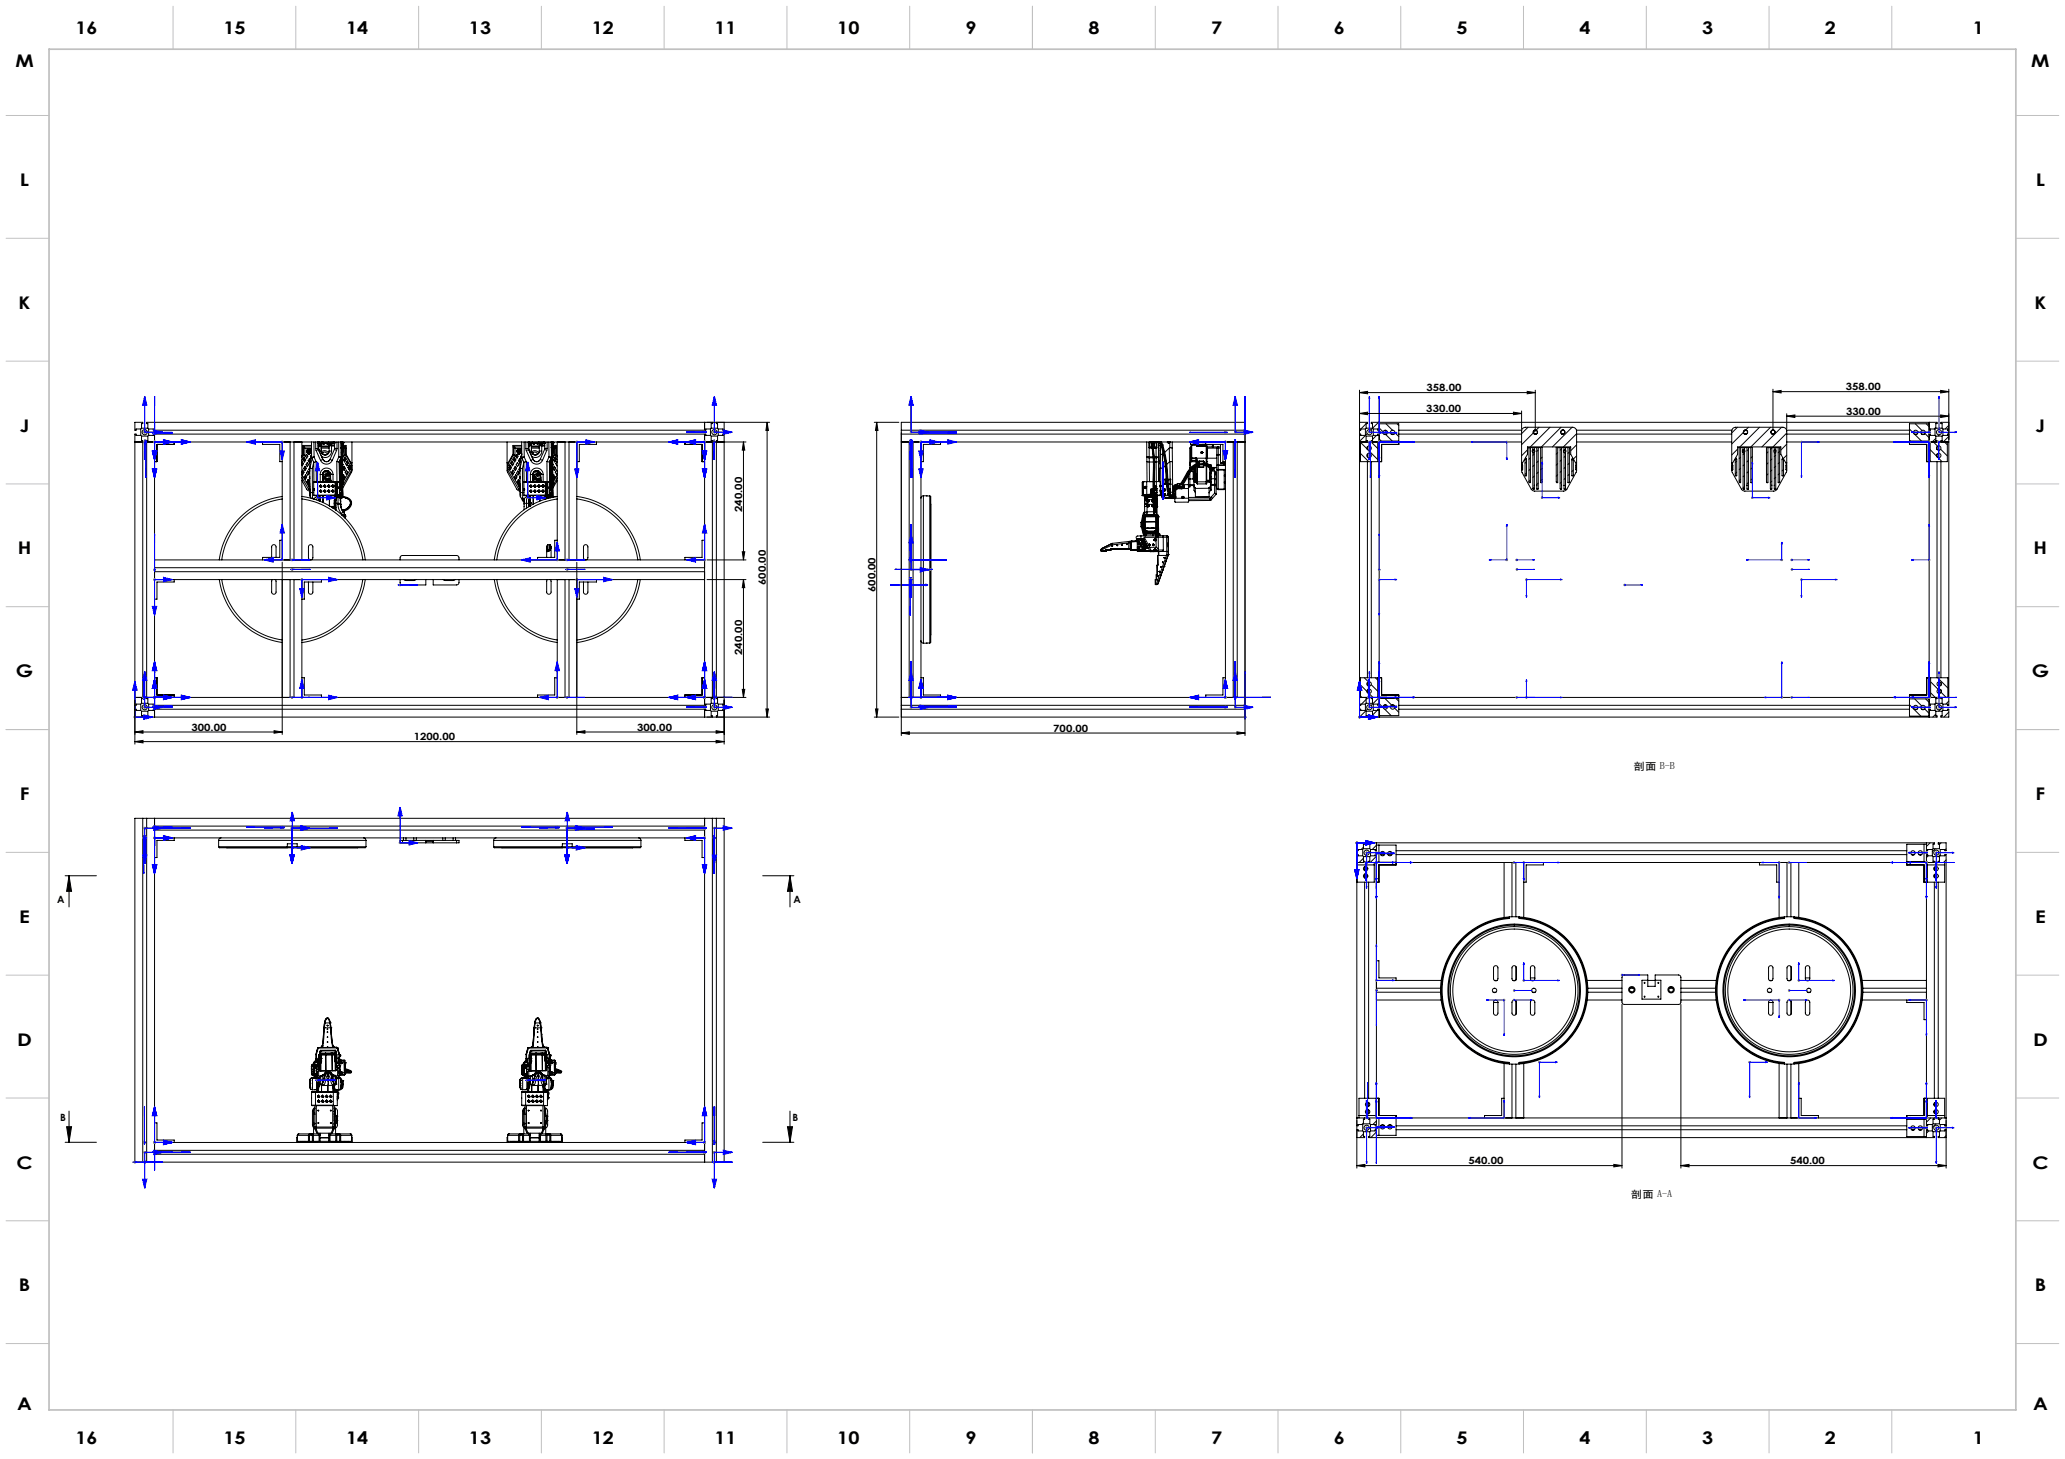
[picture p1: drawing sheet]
<svg xmlns="http://www.w3.org/2000/svg" width="841mm" height="594mm" viewBox="0 0 841 594" stroke-linecap="round" stroke-linejoin="round" font-family="sans-serif">
<defs><g id="words">
<g font-size="7.1">
<text x="30.7" y="13.7">16</text>
<text x="91" y="13.7">15</text>
<text x="141" y="13.7">14</text>
<text x="191" y="13.7">13</text>
<text x="241" y="13.7">12</text>
<text x="291" y="13.7">11</text>
<text x="341" y="13.7">10</text>
<text x="393.2" y="13.7">9</text>
<text x="443.2" y="13.7">8</text>
<text x="493.2" y="13.7">7</text>
<text x="543.2" y="13.7">6</text>
<text x="593.2" y="13.7">5</text>
<text x="643.2" y="13.7">4</text>
<text x="693.2" y="13.7">3</text>
<text x="743.2" y="13.7">2</text>
<text x="803.5" y="13.7">1</text>
<text x="6.3" y="27.2">M</text>
<text x="827.3" y="27.2">M</text>
<text x="8.1" y="75.7">L</text>
<text x="829.1" y="75.7">L</text>
<text x="7.6" y="125.7">K</text>
<text x="828.6" y="125.7">K</text>
<text x="8" y="175.7">J</text>
<text x="829" y="175.7">J</text>
<text x="7.2" y="225.7">H</text>
<text x="828.2" y="225.7">H</text>
<text x="6.5" y="275.7">G</text>
<text x="827.5" y="275.7">G</text>
<text x="8" y="325.7">F</text>
<text x="829" y="325.7">F</text>
<text x="7.8" y="375.7">E</text>
<text x="828.8" y="375.7">E</text>
<text x="7" y="425.7">D</text>
<text x="828" y="425.7">D</text>
<text x="6.7" y="475.7">C</text>
<text x="827.7" y="475.7">C</text>
<text x="7.7" y="525.7">B</text>
<text x="828.7" y="525.7">B</text>
<text x="7" y="574.2">A</text>
<text x="828" y="574.2">A</text>
<text x="30.7" y="587.7">16</text>
<text x="91" y="587.7">15</text>
<text x="141" y="587.7">14</text>
<text x="191" y="587.7">13</text>
<text x="241" y="587.7">12</text>
<text x="291" y="587.7">11</text>
<text x="341" y="587.7">10</text>
<text x="393.2" y="587.7">9</text>
<text x="443.2" y="587.7">8</text>
<text x="493.2" y="587.7">7</text>
<text x="543.2" y="587.7">6</text>
<text x="593.2" y="587.7">5</text>
<text x="643.2" y="587.7">4</text>
<text x="693.2" y="587.7">3</text>
<text x="743.2" y="587.7">2</text>
<text x="803.5" y="587.7">1</text>
</g>
<g font-size="4.1">
<text x="581" y="159.2">358.00</text>
<text x="751.8" y="158.9">358.00</text>
<text x="580.9" y="167.7">330.00</text>
<text x="751.8" y="168.8">330.00</text>
<text x="302.3" y="208.4" transform="rotate(-90 302.3 208.4)">240.00</text>
<text x="311.9" y="238.1" transform="rotate(-90 311.9 238.1)">600.00</text>
<text x="356.5" y="241.1" transform="rotate(-90 356.5 241.1)">600.00</text>
<text x="302.3" y="266.7" transform="rotate(-90 302.3 266.7)">240.00</text>
<text x="78" y="297.4">300.00</text>
<text x="259.5" y="297.4">300.00</text>
<text x="429" y="297.9">700.00</text>
<text x="168.6" y="301.4">1200.00</text>
<text x="665.3" y="313.5">剖面 B-B</text>
<text x="23.3" y="367.6">A</text>
<text x="323.1" y="367.6">A</text>
<text x="24.5" y="456.3">B</text>
<text x="322.8" y="456.3">B</text>
<text x="598.1" y="474">540.00</text>
<text x="729" y="474">540.00</text>
<text x="664.2" y="487.7">剖面 A-A</text>
</g>
</g></defs>
<g fill="none" stroke="#000" stroke-width=".41">
<path d="M553.7 159.8l3.3-.5v1zM553.7 158.8v128.4h.5v-.5h1.9v2.5h-1.9v-.5h-.5v3.3M553.7 159.8h71.6M622 159.3l3.3 .5-3.3 .5zM625.3 158.8v16.1M722.1 159.4l3.3-.4v1zM722.1 158.5v16.4M722.1 159.4h71.6M790.4 159l3.3 .4-3.3 .6zM793.7 158.5v128.7h-.5v-.5h-1.9v2.5h1.9v-.5h.5v3.3h-3.2v-.5h.5v-1.9h-2.6v1.9h.5v.5h-230.4v-.5h.5v-1.9h-2.6v1.9h.5v.5h-3.2M54.9 179.9h248.9M57.6 177.5h2.6v2h-.5v104.9h.5v1.9h-2.6v-1.9h.5v-104.9h-.5z"/>
<path d="M60.5 174.7h1.9v.4h225v-.4h1.9v2.6h-1.9v-.6h-225v.6h-1.9zM62.9 171.9v120.1M70.9 179.9v1h-7v7.1h-1M106.9 179.9v1h7v7.1h1M114.9 179.9v48.1M118.1 179.9v48.1M119.7 179.9v48.1M122.9 179.9v48.1M126.9 179.9v6.2M127.8 179.9l.1 6.2M128.6 179.9v2.7M129.6 179.9h.1"/>
<path d="M129.6 179.9l.2 .1M129.6 179.9v2.7M129.8 179.9v.4M131.2 180v.1M131.2 180h.1M131.2 180v.4M133.8 179.9v.2M133.8 179.9v.5M135.8 180h.1M135.8 180l.1 .4M136.1 179.9l.1 .3zM136.2 179.9l-.1 .4"/>
<path d="M136.2 179.9l.1 2.7M137.2 179.9l.1 2.7M137.9 179.9l.1 6.1M138.9 180h.1M138.9 180l.2 .1M138.9 179.9l.1 6.1M139 179.9h.1M139 179.9l.1 .2M139 179.9v.1M139 179.9l-.1 .1M139.1 179.9v.2M139.2 179.9v.2"/>
<path d="M139.4 179.9l.1 .2M139.7 179.9v.3M143.3 179.9v12l-3.7 6.8M206.5 179.9l.1 11.9 3.9 7.3 .6 .6 .7 .2M212.4 179.9l.1 6.2M213.5 179.9v6.2M214.1 179.9l.1 2.7M215.2 179.9h.1M215.2 179.9v2.7M215.3 179.9l.1 .4M216.8 180l-1.1 .1M216.8 180v.4"/>
<path d="M216.8 180h.1M216.9 179.9v.2M219.4 179.9v.2M219.4 179.9v.6M221.4 179.9v.1M221.8 179.9v.3zM221.8 179.9v.4M221.8 179.9l.1 2.7M222.8 179.9v2.7M223.5 179.9l.1 6.1M224.5 180h.1M224.5 180l.2 .1"/>
<path d="M224.5 179.9l.2 .2M224.5 179.9v.1M224.5 179.9l.1 6.1M224.6 179.9h.1M224.6 179.9v.2M224.6 179.9l.1 .3M224.8 179.9l.1 .2M225 179.9l-.3 .2M225.3 179.9l.1 .3M226.9 179.9v48.1M230.1 179.9v48.1M231.7 179.9v48.1"/>
<path d="M234.9 179.9v48.1M242.9 179.9v1h-7v7.1h-1M278.9 179.9v1h7v7.1h1M286.9 171.9v120.1M289.6 177.5h2.6v2h-.5v104.9h.5v1.9h-2.6v-1.9h.5v-104.9h-.5zM290.1 171.9v.6h-.5v1.8h2.6v-1.8h-.5v-.6M294.9 171.9v3.2h-.5v-.4h-1.9v2.6h1.9v-.6h.5v126.3M302.8 179.9l.5 3.4h-1zM302.8 179.9v48.1M312.4 171.9l.5 3.4h-1zM312.4 171.9v120.1M313.4 171.9h-253.7v.6h.5v1.8h-2.6v-1.8h.5v-.6h-3.2v3.2h.5v-.4h1.9v2.6h-1.9v-.6h-.5v126.3"/>
<path d="M356.1 171.9h10M357 171.9l.6 3.4h-1zM357 171.9v120.1M367.1 179.9h139.9M367.1 176.7h139.9M367.1 175.1h139.9M370.3 179.9v104M371.9 179.9v104M375.1 179.9v104M383 179.9v1h-6.9v7.1h-1M467 179.9v6.1M468 179.9v6.1"/>
<path d="M468.3 180h-.2M468.3 180v.1M469 179.9l-.4 .2M469 179.9l-.7 .1M469 179.9l-.1 .2M469 179.9v.2M469.2 179.9l.1 3.6a82.2 82.2 0 0 1 .3 14.9v1.4l-.2-.2M469.4 179.9v1.8a122.3 122.3 0 0 1 .4 18.5l.1 2.3h.6M469.5 179.9v.7a152.5 152.5 0 0 1 .5 20.1l-.1 1.8M469.7 179.9v.2M469.7 179.9l.4 .2M469.7 179.9l.1 .2"/>
<path d="M470.8 179.9v.2M470.8 179.9h.1M471.1 179.9v2.5M471.1 179.9l-.1 .1M471.1 179.9l-.1 .2M472.3 179.9l.5 1.6a48.1 48.1 0 0 1 2.2 15.3 7.5 7.5 0 0 0 1.9 6 .76 .76 0 0 0 .9 0 .76 .76 0 0 0 .3-.8l.1-.5M472.6 179.9a46.9 46.9 0 0 1 2.7 16.9l.7 3.9 1 1.8a.7 .7 0 0 0 .9 .1 .7 .7 0 0 0 .2-.9l.1-.6M473 179.9l.2 .5a43.3 43.3 0 0 1 2.4 14.7M475.4 179.9l.6 .5 .4-.5v2.4M475.7 180h.1M475.7 179.9l.3 .4M475.8 179.9v.1"/>
<path d="M475.9 179.9h.1M475.9 179.9v.2M476 179.9h.1M476 179.9v.2M476.1 179.9v.1M476.3 180h.1M477.4 179.9v2.5M485.8 179.9v.3M486.3 179.9v1.1M486.8 179.9v.3M489.7 179.9v.1M489.8 179.9v.1"/>
<path d="M490.1 179.9l.2 .3M490.3 179.9h.1M490.6 179.9l-.2 .3M490.9 179.9v.1M491.1 179.9v1h7v7.1h1M499.1 179.9v104M502.2 179.9v104M503.9 179.9v104M553.7 168.3l3.3-.5v1zM553.7 179.9h66M553.7 171.9h3.2M553.7 168.3h66"/>
<path d="M554.1 179.9v8.1h7v-8.1M554.2 174.7l-.5 .4h.5v-.4h1.9v2.6h-1.9v-.6h-.5M556.4 172.5l-2.2 2.2M556.8 176.6l-3.1 3.1M556.9 171.9v.6h-.5M556.9 179.9v-.4h-.5v-2h2.6v2h-.5v.4l2.6 2.7M556.9 172l-.5 .5M560.6 177.3l-1.6 1.6M561.4 171.9l-3.1 3.2M561.7 175.1h-.5v-.4h-1.9v2.6h1.9v-.6h.5M561.7 178.7l.8 .9M561.7 174.2l1.6 1.7"/>
<path d="M561.7 172.5h8v7.1h-8M561.7 171.9v120.1M563.6 176.7h1.2M564.4 176.9l2.6 2.7M564.5 172.5l2.6 2.6M566.6 176.7h1.2M568.1 176.1l1.6 1.6M569 172.5l.7 .7M569.7 179.9v1h-7v7.1h-1M569.7 176.7h50M569.7 175.1h50M616.4 167.8l3.3 .5-3.3 .5z"/>
<path d="M619.7 167.3v7.2M620.1 174.4l1.2-.5h19.2a1.63 1.63 0 0 1 1.6 1.6v16.2l-4.1 7.6-1.1 .6h-12.1l-1.2-.8-3.9-7.2v-16.4zM622.3 173.9l-2.6 2.7M624.9 176.7h.8M624.9 175.1h.8M626.8 173.9l-7.1 7.1M631.3 173.9l-8 8.1M635.7 173.9l-7.9 8.1M636.1 176.7h.8M636.1 175.1h.8M640.3 173.9l-8.1 8.1M642 175.1h63.3"/>
<path d="M642.1 179.9h63.2M642.1 176.7h63.2M642.1 176.6l-5.4 5.4M705.7 174.4l1.2-.5h19.2a1.57 1.57 0 0 1 1.6 1.6l-.1 16.4-4 7.4-1 .6h-12.2l-1.1-.6-4-7.3v-16.5zM707.6 173.9l-2.3 2.4M710 176.1l-4.7 4.7M710.5 176.7h.8M710.5 175.1h.8M710.9 175.1l-.8 .9M712.1 173.9l-1.1 1.1M716.6 173.9l-8 8.1M721.1 173.9l-8 8.1"/>
<path d="M721.7 176.7h.8M721.7 175.1h.8M725.6 173.9l-8.1 8.1M727.6 175.1h50.1M727.7 169.4l3.3-.5v1.1zM727.7 179.9h66M727.7 176.7h50M727.7 176.3l-5.6 5.7M727.7 168.4v6.1M727.7 169.4h66M777.7 179.9v1h7v7.1h1M777.7 179.2l.4 .4"/>
<path d="M777.7 174.7l1.6 1.6M779.6 176.7h1.1M779.9 176.9l2.6 2.7M780 172.5l2.7 2.8M782.6 176.7h1.1M784 176.5l1.7 1.7M784.5 172.5l1.2 1.2M785.7 175.1h.5v-.4h1.9v2.6h-1.9v-.6h-.5M785.7 172.5h-8v7.1h8M785.7 171.9v120.1M785.9 171.9l-.2 .3M786.1 179.9v8.1h7v-8.1"/>
<path d="M787.4 179.9l1.7 1.8M788.4 174l-.7 .7M788.4 178.5l-1.5 1.4M788.9 179.9v-.4h-.5v-2h2.6v2h-.5v.4M789.9 177l-.6 .5M790.4 168.9l3.3 .5-3.3 .6zM791.3 175.6l-.6 .6M791.9 179.9l1.2 1.2M793.7 175.1h-.5v-.4h-1.9v2.6h1.9v-.6h.5M793.7 171.9h-3.2v.6h.5v1.8h-2.6v-1.8h.5v-.6h-230.4v.6h.5v1.8h-2.6v-1.8M793.7 173.2l-1.5 1.5M793.7 177.7l-2.3 2.2"/>
<path d="M122.9 195.6l2.1 3.7 1.3 .6M122.9 188.3l.2-.4 .5 .9-.5 .8-.2-.3M122.9 192.1l.4-.7 .5 .9-.5 .8-.4-.7M122.9 194.4l2.7 4.7M122.9 193.2l3.2 5.5M123.3 182h3.6M123.5 185.3h.6M123.5 185.3l-.6 .9M123.5 182.4l.6 .2M123.5 185l.6 .3M123.5 182.4l.5-.4 .1 .6M123.5 185v.3"/>
<path d="M123.5 182.4v2.6M123.9 186.5v1.5M123.9 190.3v.8M123.9 194.1v.1M124 186.4l.5 .8-.5 .9-.5-.9zM124.1 182.6v2.7M124.1 182.6h2.8M124.1 185.3l-1.2 2.1M124.2 189.8l.5 .9-.5 .9-.5-.9zM124.4 193.3l.5 .9-.5 .8-.5-.8zM124.5 185.6v.3M124.5 190.4v.6"/>
<path d="M124.5 193.5v1.3M124.9 185l.5 .7-.5 .8-.4-.8zM125.1 184.3a.96 .96 0 0 1 0-1.3 .96 .96 0 0 1 1.4 0 .96 .96 0 0 1 0 1.3M125.1 184.3l.7 .7M125.1 188.3l.5 .9-.5 .8-.5-.8zM125.2 184.2l-.1 .1M125.3 191.7l.5 .9-.5 .9-.5-.9zM125.4 183.4l.4-.2 .4 .2v.5l-.4 .2-.4-.2zM125.5 187.6l.5 .8 .2-.2M125.5 195.2l.5 .9-.5 .8M125.5 195.2l-.5 .9 .5 .8M125.5 187.6h.1"/>
<path d="M125.5 189v.3M125.5 192.1v1M125.5 195.2v1.7M125.6 199.1l.4 .2M125.8 184.5v.5M125.9 198.3l.3 .3M126 199.3h.2M126.1 198.7l-.5 .4M126.1 198.7l-.1 .6M126.1 186.9v4.8M126.1 194.2v.7M126.1 198.7h.1"/>
<path d="M126.2 190.3l-.5 .8 .5 .7M126.2 190.7l1 .1M126.2 190.7v8.5M126.2 194.1l-.3 .4 .3 .5M126.2 199.2l.1 .7M126.2 196.7l-.5 .8 .2 .8M126.2 197.3v.6M126.2 198l-.3 .3M126.3 199.9v.6M126.3 187.2l-.3-.5-.5 .9M126.4 184.2l.1 .1M126.5 184.3l-.7 .7"/>
<path d="M126.7 185.5l-.2 .7M126.9 181.4h-3.6v3.6l-.4 .7M126.9 184.7l-.7 3.3M126.9 186.1h1M126.9 186.1l.1 .4M127 186.5l.8 1.7M127.1 186.7l-.9 4M127.2 190.8v9.7M127.7 196.4h1.6M127.7 196.4l.1 5.2M127.8 188.2v8M127.8 188.2l-.6 2.6"/>
<path d="M127.8 196.2l-.1 .2M127.8 199.5v-.6l.2 .6M127.8 199.5l.1 .3 .1-.3M127.8 196.2v.1M127.8 199.5h.2M127.8 196.2h1M127.8 196.2h.1M127.9 196.2h-.1M127.9 186.1l-.9 .4M127.9 186.1l.9 1.9M128 196.2h1.3M128 196.2h-.2"/>
<path d="M128 196.2h.1M128.2 196.2h.1M128.3 196.2h.1M128.4 196.2h.1M128.6 182.6l.2 .8M128.6 182.6h1M128.8 188l-1 .2M128.8 188v8.2M128.8 183.4l1.8 4.1M128.8 196.2h.6M129.3 196.2v.2M129.3 196.4l.1 5.2"/>
<path d="M129.4 196.2h.1M129.6 182.6l.1 .4M129.6 180.7h.2M129.6 181.5h.2M129.6 181.6h.2M129.6 182.6h.1M129.7 183l-.9 .4M129.7 183h.1M129.7 183l1.8 4M129.7 196.2h.1M129.7 196.2h-1.5M129.8 180.3v.1"/>
<path d="M129.8 180.3h.1M129.8 180.3l-.2 .1M129.8 180.1l-.2 .1M129.8 180.3l.3 .1M129.8 180.4h.2M129.8 181.5v.1M129.8 180.7l.3 .3M129.8 180.7l-.2-.2 .5 .4M129.8 181.6l.1 1.7M130 183.7h.8M130 180.4l.1 .1M130 180.1h.1"/>
<path d="M130 180.3h.1M130 180.3v.1M130 180.1l.1 .3M130.1 180.4v.1M130.1 180.5h.1M130.1 180.5h3.7M130.1 180.1h1.1M130.1 180.3l1.1 .1M130.1 180.9v.1M130.1 198h.1M130.1 198l.5 .5M130.2 198h.1"/>
<path d="M130.2 200h.1M130.4 197.9v.3M130.4 199.8v.4M130.4 197.9l-.2 .1M130.4 193.2v3M130.4 197.9h.1M130.4 197.9l-.3 .1M130.4 197.8h.5M130.5 197.9h.1M130.5 197.7h.1M130.5 197.9h-.3M130.5 198.3h.3"/>
<path d="M130.5 180.5h.1M130.5 180.5l-.2 .2h.4M130.5 180.5l-.4 .5M130.6 197.5h.1M130.6 197.5l-.1 .2M130.6 199.5l.5 .5-.4 .5-.5-.5zM130.6 197.5l-.5 .5M130.6 197.5l-.4 .4M130.6 197.5l.5 .5-.5 .5M130.7 180.7l-.9 .8M130.8 180.5l-.1 .2M130.8 180.5h.1"/>
<path d="M130.8 181.1l-1 .5M130.8 180.5v.6M130.8 181.1v2.6M130.8 180.5v3.1M130.8 181.7h3.2M130.8 182h3.2M130.8 183.6v.1M130.8 182.4h3.2M130.9 184a1.74 1.74 0 0 1 2.9 .5M131 197.8l-.6 .1M131 197.9h-.6M131.2 184.6a1.11 1.11 0 0 1 1.2-.5 1.11 1.11 0 0 1 .9 .9"/>
<path d="M131.2 180.4l.1 .1M131.2 180.3h.1M131.2 180.4h2.6M131.2 180.5l.5 .4M131.3 180.4l-.1 .1M131.4 193.1a1.61 1.61 0 0 1 1.6-1.5 1.61 1.61 0 0 1 1.6 1.5M131.4 193.1l-1 .1M131.4 193.1h.1M131.4 193.1l.1 3.1M131.4 192.9l.5 .4M131.4 193.2v.1M131.4 193.2h.1"/>
<path d="M131.4 193.3h.1M131.4 194.9v.7M131.4 192.9v.7M131.4 194.8l.5 .5-.3 .3M131.5 187l-.9 .5M131.5 187a1.58 1.58 0 0 0 2.6 .5M131.5 192.6l.9-.1 .7 .3M131.5 184.3v.5M131.5 187h.1M131.6 193.6h.1M131.6 195.6h.1M131.6 193.6l-.2 .1"/>
<path d="M131.6 195.6l-.2 .1M131.7 195l-.1 .5M131.7 180.9h.1M131.8 198h.1M131.8 200h.1M131.8 194.3l.4 .3M131.8 194.3l.6 .2M131.9 194.3l.4-.3 .1 .3-.2 .2M131.9 192l-.5 1.1M131.9 193.3l-.2 .2v-.5v.5M131.9 193.3l-.3 .3M132 194.1l.1 .4 .2-.4"/>
<path d="M132 197.8h.5M132.1 198.3h.4M132.1 194h.1M132.1 194l-.2 .3 .3 .2M132.2 194l.1 .1M132.2 194.5v.1M132.2 180.5l-.5 .4M132.2 197.5h.1M132.3 197.5l.5 .5-.5 .5-.5-.5M132.3 197.5l-.5 .5M132.3 197.5l-.4 .4h.7M132.3 194v.1"/>
<path d="M132.3 199.5l.5 .5-.5 .5-.5-.5zM132.3 194.1l-.4 .2M132.4 194.1a.33 .33 0 0 0-.5-.1 .33 .33 0 0 0 0 .5 .33 .33 0 0 0 .5 0M132.4 194.5h.1M132.4 194.1l.2 .2-.2 .2M132.4 194.1l-.2 .5M132.5 194.2l-.3 .3M132.7 191.9h-.7a2.39 2.39 0 0 1 2.5 2.2M132.7 191.9h.1M132.7 191.9h.1a2.32 2.32 0 0 1 1.7 2.3M132.9 193.2h.1M132.9 193.2v.1"/>
<path d="M132.9 193.3h.1M132.9 195.2h.1M132.9 195.2v.1M132.9 195.3h.1M132.9 180.5l.4 .4M133 193.2h.1M133 193.3h.1M133 195.2h.1M133 195.3l.1 .1M133 195.3h.1M133 193.3h-.1M133 195.3h-.1"/>
<path d="M133.1 193.4h.1M133.1 193.4v.1M133.1 193.5h.1M133.1 193h.1M133.1 193v.1M133.1 193.1l-.1 .1M133.1 195.1l-.1 .1M133.1 195.4v.1M133.1 195.5h.1M133.1 195h.1M133.1 195v.1M133.1 195.3h.1"/>
<path d="M133.1 193.3l.1 .1M133.1 193.1v.1M133.1 193.2v.1M133.1 195.2v.1M133.1 193v.2M133.1 195.1h.1M133.1 195.4h.1M133.1 192.8l.8 .5-.2 .2v-.5M133.1 192.8a.52 .52 0 0 0-.4 .7 .52 .52 0 0 0 .8 .2M133.1 192.8a.46 .46 0 0 0-.4 .5 .46 .46 0 0 0 .4 .4M133.1 192.8a.46 .46 0 0 1 .5 .5 .46 .46 0 0 1-.5 .4M133.1 193.5v.2"/>
<path d="M133.1 193.2h.1M133.1 193.3v.1M133.1 195.1v.1M133.1 195.2h.1M133.1 194.8a.46 .46 0 0 0-.4 .5 .46 .46 0 0 0 .4 .4M133.1 194.8a.46 .46 0 0 1 .5 .5 .46 .46 0 0 1-.5 .4M133.1 195.5v.2M133.1 195.3v.1M133.1 192.8h.1M133.1 194.7h.1M133.1 193.2h.3M133.1 195.2h.3"/>
<path d="M133.2 193.2h.1M133.2 195.3h.1M133.2 193.4v.1M133.2 195.4v.1M133.2 193.1l.1 .1M133.2 193v.1M133.2 195.1l.1 .1M133.2 195v.1M133.2 195.2h.1M133.2 195.1h.1M133.2 193.1v.1M133.2 193v.2"/>
<path d="M133.2 193.2v.1M133.2 195.2v.1M133.2 193.3h.1M133.2 193.3h.2M133.2 195.3h.2M133.3 193.3l-.1 .1M133.3 193.3h.1M133.3 193.2h.1M133.3 195.3l-.1 .1M133.3 195.3h.1M133.3 195.2h.1M133.3 180.9h.1"/>
<path d="M133.4 198h.1M133.4 193.2v.1M133.4 195.2v.1M133.5 199.9h.1M133.5 193.7l.3-.3v1.5M133.5 193.7h.1M133.5 191.6v.7M133.5 195.6h.1M133.6 191.6v.7M133.6 193v.5M133.6 195v.5M133.7 197.8h.5"/>
<path d="M133.7 198.3h.4M133.8 180.5l-.5 .4M133.8 180.4v.1M133.8 180.3h.1M133.8 195.1l-.3-.2a.54 .54 0 0 0-.7 0 .54 .54 0 0 0 0 .7 .54 .54 0 0 0 .7 0M133.8 195.1l.1 .2M133.8 180.1h-2.6M133.8 180.1v.3M133.8 180.4h2M133.8 194.9l.6 .1M133.8 194.9v.2M133.9 197.5h.1"/>
<path d="M133.9 195.3l-.2 .8M133.9 197.5l-.3 .3M133.9 195.3l-.4 .3M133.9 199.5l.5 .4-.5 .5-.4-.5zM133.9 197.5l.5 .5-.5 .5-.5-.5M133.9 197.5l-.5 .5M134 180.4l.1 .3M134 181.1l1 .4M134 180.5v.6M134 181.1l.1 2.5M134 181.6h-3.2M134.1 192.6l.1 .2"/>
<path d="M134.1 183.6h.9M134.1 183.6a1.61 1.61 0 0 1-1.6 1.7 1.61 1.61 0 0 1-1.7-1.6M134.1 183.6a1.61 1.61 0 0 1-1.6 1.6 1.61 1.61 0 0 1-1.7-1.6M134.1 180.7l.9 .8M134.1 180.7h.6M134.2 197.8v.4zM134.2 192.8h.1M134.2 197.8h.1M134.2 199.7v.5M134.2 193h.2M134.2 197.8l-.7 .1M134.3 193.1h.2"/>
<path d="M134.4 192.6l-.3-.1 .1 .3M134.4 192.6l-.2 .2M134.4 195.6v.2M134.4 195.6h.1M134.4 192.6h.1M134.4 192.3l.1 .4M134.4 187l.9 .4M134.4 187a1.59 1.59 0 0 1-1.4 1 1.59 1.59 0 0 1-1.5-1M134.4 192.8h.1M134.4 193h.1M134.4 195.8h.1M134.4 192.8v.2"/>
<path d="M134.4 193l.1 .1M134.4 195l-.1 1.1M134.4 195.8l-.1 .1M134.5 192.8h.1M134.5 193h-.1M134.5 195.8h.1M134.5 192.8v.2M134.5 195.8l-.2 .2M134.5 192.6l-.1 .2M134.5 192.9l.1 1.8M134.5 192.7v.1M134.5 193.1h.1"/>
<path d="M134.5 194.2v.1M134.5 195.5h.1M134.5 195.5l-.1 .3M134.5 194.3l-.1 .7M134.5 194.5v1M134.6 195.5l-.1 .3M134.6 194.5v1M134.6 195.6h.1M134.6 195.5v.2M134.6 193.1h1M134.6 195.5h.1M134.6 193.1l.1 3h-3.2"/>
<path d="M134.6 195.6v.1M134.6 195.9l-.1 .2M134.7 180.7l.3 .2M134.7 180.7l-.2-.3 .5 .5M135 180.9h.1M135 181.5h1.2M135 181.5h.1M135 181.5v2.1M135 183.6a2.57 2.57 0 0 1-1.3 2.4 2.57 2.57 0 0 1-2.7-.2M135.1 197.9h.1M135.1 199.9h.1M135.1 197.9h.9"/>
<path d="M135.2 197.9l.4-.4zM135.2 180.7h.7M135.3 197.8h.1M135.3 187.4a2.61 2.61 0 0 1-2.3 1.6 2.61 2.61 0 0 1-2.4-1.5M135.4 198.3h.3M135.5 180.4h.1M135.5 180.4h.2M135.5 180.4l-.5 .5M135.5 197.5h.1M135.5 197.4l.5 .5-.4 .5-.5-.5zM135.6 199.5l.4 .4-.4 .5-.5-.5zM135.6 193.1a2.59 2.59 0 0 0-2.6-2.5 2.59 2.59 0 0 0-2.6 2.6"/>
<path d="M135.6 193.1v3M135.7 180.4h.1M135.7 180.4l.2 .3M135.8 180.3v.1M135.8 180l-2 .1M135.8 180.3l-2 .1M135.8 180.4l.1 .1M135.8 180.4h.1M135.9 180.4h.1M135.9 197.8h.1M135.9 180.5h.3M135.9 180.5v.2"/>
<path d="M136 180.3h.1M136.1 180.3h.1M136.1 180.2v.1M136.1 180.2l-.2 .2M136.1 180.3l-.2 .1M136.2 180.2v.1M136.2 180.1h.1M136.2 183l.9 .4M136.2 180.3h.1M136.2 180.2h.1M136.2 183l-1.8 4M136.2 181.4l-1.2 .1"/>
<path d="M136.3 182.6h1M136.3 182.6l-.1 .4M136.5 196.3l.3 .1M136.5 196.1h.1M136.5 196.3v5.4M136.5 196.3l-7.2 .1M136.6 196.1h.1M136.8 196.4h.1M136.8 196.4v5.3M136.8 196.4h.3M137.1 183.4l-1.8 4M137.1 196.4h.1"/>
<path d="M137.1 196.4v5.3M137.1 196.4l.1 5.3M137.2 187.9l1 .2M137.2 187.9v8.2M137.2 196.1h1.1M137.2 196.1h-.6M137.3 182.6l-.2 .8M137.4 196.3l-.3 .1M137.4 196.1v.1M137.4 196.1h.1M137.4 196.2l-.9 .1M137.4 196.3l.1 5.4"/>
<path d="M137.4 196.2v.1M137.4 196.1l.1 5.6M137.4 196.1l-8.1 .1M137.4 196.1h.4M137.4 196.1h-.9M137.7 196.1h.1M137.8 196.1h.1M138 186l.9 .4M138 186l-.8 1.9M138 198.7l.1 .3 .1-.3M138 198.7l.1-.7 .1 .7M138 198.7h.2"/>
<path d="M138.2 188.1l.7-1.6-.6 6.5M138.2 188.1l.1 8M138.2 188.1h.1M138.2 188.1l.1 5M138.2 196.1h-.8M138.2 188.1l.3 1.2M138.3 197l.1 2.1M138.3 196.1v5.2M138.3 196.1h.1M138.3 199.1v1.5M138.3 199.1l.6 .6M138.3 199l.2 .2"/>
<path d="M138.3 198.4v-.4v.6M138.3 198.4v.2M138.3 199h.1M138.3 198.6h.1M138.3 199l.1 .1M138.3 198.4v.6M138.3 199v.1M138.4 190.6h-.2M138.5 199.2l.6 .6M138.6 187.3l.1 .1M138.7 187.6l-.1-.5 .1 .5M138.9 195.1h.1"/>
<path d="M138.9 195.1v.2M138.9 195.1h.4M138.9 193.9v1.2M138.9 195.3v1.8h.6M138.9 195.3h.6M138.9 195.1h.6M138.9 193.2l.1 .2M138.9 180v.3M138.9 180l.2 .2M138.9 180.3h.2M138.9 199.7l.2 .1M138.9 186.4h.1"/>
<path d="M138.9 199.7v.8M138.9 186.4l-.7 1.7M138.9 180.3l.1 2M139 197.2h.1M139 182.3h.1M139 182.2v.1M139 197.2h.5M139 191.5v3.6M139 197.2l.1 4.8M139 186h-1M139 186l-.1 .4M139 182.4h.1"/>
<path d="M139 186h.1M139 184l.1 .7M139 191.8v.1M139 197.4v.1M139 182.2l.2 .9M139.1 182.2h.1M139.1 182.2l-.1 .2M139.1 199.8v.3M139.1 199.8h.1M139.1 199.8v.8M139.1 198.5l-.1 .1M139.1 190v5.1"/>
<path d="M139.1 197.3l.1 4.8M139.1 180.2v.1M139.1 182.1l-.1 .1M139.1 182.1v.1M139.1 182.1h.1M139.1 180.1v.1M139.1 180.1h.1M139.1 180.1h.3M139.1 180.3v1.8M139.1 199.5h.1M139.1 180.1h.5M139.1 182.1h.5"/>
<path d="M139.1 182.6h.1M139.2 182.9h.1M139.2 182.2l-.2 3.2v-3.2M139.2 197.2l.2 4.9M139.2 189v6.1M139.4 182.2l-.1 1.9a62 62 0 0 0-.7 15.2M139.5 187v8.1M139.5 195.1v.2M139.5 195.3h.2M139.5 195.1l.2 .2M139.5 195.1h.1M139.5 195.3v1.8"/>
<path d="M139.5 194.1l.4-.8 .5 .9M139.5 192.5v.1M139.5 197.2l.2 4.9M139.5 197.1h.2M139.5 197.1v.1M139.5 192.6v.1M139.5 188.8l.2 .4-.2 .3M139.6 182.2l-.1 2a61.6 61.6 0 0 0-.7 15.3M139.6 182.2h.1M139.6 195.1l.1 .2M139.6 180.3h.1M139.6 182.1h.2"/>
<path d="M139.6 180.1v.2M139.6 180.1l.1 .2M139.6 182.1v.1M139.6 180.1h.1M139.6 180.3v1.8M139.6 180.3h-.5M139.6 182.2h-.5M139.7 182.2h.1M139.7 197.1l-.2 .1M139.7 195.3h.1M139.7 197.1h.1M139.7 195.3l-.2 1.9"/>
<path d="M139.7 185.4l.2 .3-.3 .6M139.7 180.3l.1 3.7a65.5 65.5 0 0 0-.7 16.9l-.3 1.1M139.7 180.3h.1M139.7 180.2l.1 .1M139.7 180.3l.1 1.8M139.8 182.1h.1M139.8 182.1l-.1 .1M139.8 180.3h.1M139.8 180.3v.1M139.8 185.6v.3M139.8 190.4v.6M139.8 193.5v1.3"/>
<path d="M139.8 181.4h1.1a7.7 7.7 0 0 0 2.2 7.2l.2-.2M139.8 182h1.1M139.9 182.6h.3M140.1 189.8l.6 .9-.6 .9-.5-.9zM140.2 182.6v2.7M140.2 185.3l2.5 4.2M140.3 186.4l.5 .8-.5 .9-.5-.9zM140.4 186.5v1.5M140.4 190.3v.8M140.4 194.1v.1M140.4 194.2l-.5 .8-.4-.8M140.8 182.4l-.6 .2"/>
<path d="M140.8 185l-.6 .3M140.8 182.4l-.5-.4-.1 .6M140.8 185l.1 .3M140.8 182.4v2.6M140.9 185.3h-.7M140.9 185.3l2.3 4M141 191.4l.5 .9-.5 .8-.5-.8zM141.3 187.9l.4 .9-.4 .8-.6-.8zM141.4 188.2v1.2M141.4 192v.5M142 189.7v1.3M142.1 189.5l.5 .9-.5 .8-.5-.8z"/>
<path d="M142.7 191.1h.6M142.7 191.1l.5 .3M142.7 189.5v1.6M142.7 191.1l-3 5.2M143.2 189.3l-.5 .2M143.2 189.3l.1 .2M143.2 191.4l-3.7 6.3M143.3 189.5h-.6M143.3 191.1l-.1 .3M143.3 189.5v1.6M206.7 189.5h.6M206.7 191.1l.1 .3"/>
<path d="M206.7 189.5v1.6M206.8 189.3l.5 .2M206.8 189.3l-.1 .2M206.8 191.4l4.4 7.7M207.3 191.1h-.6M207.3 191.1l-.5 .3M207.3 191.1l4.4 7.6M207.3 189.5v1.6M207.8 189.5l.5 .9-.5 .8-.5-.8zM208 189.7v1.3M208.6 188.2v1.2M208.6 192v.5"/>
<path d="M208.7 187.9l.5 .9-.5 .8-.5-.8zM208.9 182h3.6M208.9 191.4l.5 .9-.5 .8-.5-.8zM209.1 185.3h.6M209.1 185.3l-2.3 4M209.1 182.4l.6 .2M209.1 185l.6 .3M209.1 182.4l.5-.4 .1 .6M209.1 185v.3M209.1 182.4v2.6M209.5 186.5v1.5M209.5 190.3v.8"/>
<path d="M209.5 194.1v.1M209.6 186.4l.5 .8-.5 .9-.5-.9zM209.7 185.3l-2.4 4.2M209.7 182.6v2.7M209.7 182.6h2.8M209.8 189.8l.5 .9-.5 .9-.5-.9zM210 193.3l.5 .9-.5 .8-.5-.8zM210.1 185.6v.3M210.1 190.4v.6M210.1 193.5v1.3M210.5 185l.5 .7-.5 .8-.4-.8zM210.7 188.3l.5 .9-.5 .8-.5-.8z"/>
<path d="M210.7 184.3a.96 .96 0 0 1 .1-1.3 .96 .96 0 0 1 1.3 0 .96 .96 0 0 1 0 1.3M210.7 184.3l.7 .7M210.8 184.2l-.1 .1M210.9 191.7l.5 .9-.5 .9-.5-.9zM211 183.4l.4-.2 .4 .2v.5l-.4 .2-.4-.2zM211.1 195.2l-.5 .9 .5 .8M211.1 195.2l.5 .9-.5 .8M211.1 187.6h.1M211.1 189v.3M211.1 192.1v1M211.1 195.2v1.7M211.2 199.1l.5 .2"/>
<path d="M211.4 184.5v.5M211.5 198.3l.3 .3M211.7 199.3h.1M211.7 198.7l-.5 .4M211.7 198.7v.6M211.7 198.7h.1M211.7 188.1l.1 2.5M211.7 186.9l-.1 1.5-.5-.8M211.7 190.4v1.3M211.7 194.2v.7M211.8 190.7l1 .1M211.8 190.6v.1"/>
<path d="M211.8 190.6v8.6M211.8 190.3l-.5 .8 .5 .7M211.8 196.7l-.5 .6 .2 1M211.8 197.3v.6M211.8 194.1l-.3 .4 .3 .5M211.8 199.2v.7M211.8 199.9v.6M211.8 198l-.3 .3M211.9 187.2l-.3-.5-.5 .9M212.1 184.2v.1M212.1 184.3l-.7 .7M212.3 185.5l-.1 .7"/>
<path d="M212.5 181.4h-3.6a7.7 7.7 0 0 1-2.1 7.2l-.3-.2M212.5 184.7l-.8 3.4M212.5 186.1h1M212.5 186.1l.1 .4M212.5 184.8l-.8 3.3M212.6 186.5l.8 1.7M212.7 186.7l-.9 4M212.8 190.8l.1 9.7M213.4 196.4h1.5M213.4 188.2v8M213.4 196.4v5.2M213.4 188.2l-.6 2.6"/>
<path d="M213.4 196.2v.2M213.4 199.5v-.6l.2 .6M213.4 199.5l.1 .3 .1-.3M213.4 196.2v.1M213.4 199.5h.2M213.4 196.2h1M213.4 196.2h.1M213.5 186.1l-.9 .4M213.5 196.2h-.1M213.5 186.1l.8 1.9M213.5 196.2h.1M213.6 196.2h1.3"/>
<path d="M213.7 196.2h.1M213.9 196.2h.1M214 196.2h.1M214.2 182.6l.1 .8M214.2 182.6h1M214.3 188l-.9 .2M214.3 188l.1 8.2M214.3 183.4l1.9 4.1M214.4 196.2h.6M214.9 196.2v.2M214.9 196.4l.1 5.2M215 196.2h.1"/>
<path d="M215.2 182.6l.1 .4M215.2 180.7h.2M215.2 181.5h.2M215.2 180.5l.5 .5M215.3 183l-1 .4M215.3 183l1.8 4M215.3 183h.1M215.3 196.2h.1M215.3 196.2h-1.6M215.3 180l-.1 2.6M215.3 180.1l-.1 .1M215.4 180.3v.1"/>
<path d="M215.4 180.3h.1M215.4 180.3l.3 .1M215.4 180.3l-.2 .1M215.4 180.4h.2M215.4 181.5v1.8M215.6 180.1h.1M215.6 180.3h.1M215.6 180.3v.1M215.6 183.7h.8M215.6 180.1l.1 .3M215.7 180.4v.1M215.7 180.9v.1"/>
<path d="M215.7 180.5h.1M215.7 180.5h3.7M215.7 180.3l1.1 .1M215.8 198h.1M215.8 200h.1M215.8 198l.5 .5M215.8 197.9h.1M215.9 197.9l-.1 .1M215.9 180.7h.4M216 197.9v.3M216 197.9h.1M216 199.8v.4"/>
<path d="M216 197.9l-.3 .1M216 197.9l-.2 .1M216 193.2v3M216 197.8h.5M216 197.7h.1M216 197.7l-.2 .3M216 198.3h.4M216.1 197.9h.1M216.1 197.9l.5-.1-.6 .1M216.1 197.9h-.3M216.1 180.5h.1M216.1 180.5l-.4 .5"/>
<path d="M216.2 197.5l.5 .5-.4 .5M216.2 197.5l-.4 .5M216.2 197.5h.1M216.3 197.5l-.3 .2M216.3 197.5l-.4 .4M216.3 199.5l.4 .5-.4 .5-.5-.5zM216.3 180.7l-.9 .8M216.4 180.5l-.1 .2M216.4 181.1l-1.2 .5M216.4 180.5h.1M216.4 182h3.2M216.4 180.5v3.2"/>
<path d="M216.4 182.4h3.2M216.4 181.7h3.2M216.5 184a1.71 1.71 0 0 1 2.9 .5M216.8 180.4h.1M216.8 184.6a1.08 1.08 0 0 1 1.2-.5 1.08 1.08 0 0 1 .9 .9M216.9 180.4l.4 .5M216.9 180.3h.1M216.9 180.4h2.5M216.9 180.1v.3M217 193.1a1.59 1.59 0 0 1 1.6-1.5 1.59 1.59 0 0 1 1.6 1.5M217 193.1l-1 .1M217 193.1h.1"/>
<path d="M217 193.2v.1M217 193.2h.1M217 193.3h.1M217 193.1l.1 3.1M217.1 192.9l.5 .4-.5 .3M217.1 194.9v.7M217.1 192.9l-.1 .7M217.1 194.8l.5 .5-.5 .3M217.1 187l-.9 .5M217.1 184.3v.5M217.1 187a1.56 1.56 0 0 0 2.6 .5M217.1 193.6h.1"/>
<path d="M217.1 192.6l1.7 .2M217.1 195.6h.1M217.1 187h.1M217.1 195.6v.1M217.1 193.6l-.1 .1M217.2 195v.5zM217.3 180.9h.1M217.4 198h.1M217.4 200h.1M217.5 194.3l.3 .3M217.5 194.3l.1 .2h.4M217.5 194.3l.1-.3h.3l-.1 .5"/>
<path d="M217.5 192l-.5 1.1M217.5 197.9h.7M217.5 193.3l-.2 .2v-.5v.5M217.5 195.3l-.3 .2M217.6 194.1l.1 .4 .3-.1-.1-.3M217.6 197.8h.5M217.7 198.3h.4M217.7 194h.1M217.7 194l-.2 .3 .3 .2M217.7 180.5l-.4 .4M217.8 194l.1 .1M217.8 194.5v.1"/>
<path d="M217.8 197.5h.1M217.9 197.5l-.5 .5M217.9 199.5l.5 .5-.5 .5-.5-.5zM217.9 197.5l.4 .5-.4 .5-.5-.5M217.9 194.1l-.4 .2M217.9 194v.1M218 194.1a.31 .31 0 0 0-.5-.1 .31 .31 0 0 0 0 .5 .31 .31 0 0 0 .5 0M218 194.5h.1M218 194.1l.2 .2-.2 .2M218.1 194.1l-.3 .5M218.1 194.2l-.3 .3M218.3 191.9h-.6a2.39 2.39 0 0 1 2.5 2.2"/>
<path d="M218.3 191.9h.1M218.3 191.9a2.4 2.4 0 0 1 1.9 2.3M218.5 193.2v.1M218.5 193.3h.1M218.5 195.2v.1M218.5 195.3h.1M218.5 180.5l.4 .4M218.5 193.2h.5M218.5 195.2h.5M218.6 193.3l.1 .1M218.6 195.3l.1 .1M218.7 193.3h.1"/>
<path d="M218.7 195.3h.1M218.7 193.3h-.1M218.7 193.3h-.2M218.7 195.3h-.1M218.7 195.3h-.2M218.7 193.2h.1M218.7 193.1l-.2 .1M218.7 193.4v.1M218.7 193.5h.1M218.7 193h.1M218.7 193v.1M218.7 193.4h.1"/>
<path d="M218.7 195.1v.1M218.7 195l-.2 .2M218.7 195.4v.1M218.7 195.5h.1M218.7 195h.1M218.7 195.3v.1M218.7 195.4h.1M218.7 193v.5M218.7 195v.5M218.8 192.8l.7 .5M218.8 192.8a.53 .53 0 0 0-.5 .7 .53 .53 0 0 0 .8 .2M218.8 192.8a.46 .46 0 0 0-.5 .5 .46 .46 0 0 0 .5 .4"/>
<path d="M218.8 192.8a.46 .46 0 0 1 .4 .5 .46 .46 0 0 1-.4 .4M218.8 193.5v.2M218.8 193.5h.1M218.8 194.8a.46 .46 0 0 0-.5 .5 .46 .46 0 0 0 .5 .4M218.8 194.8a.46 .46 0 0 1 .4 .5 .46 .46 0 0 1-.4 .4M218.8 195.5v.2M218.8 195.5h.1M218.8 192.8h.1M218.8 194.7h.1M218.8 193.4v.1M218.8 193.1l.1 .1M218.8 193v.1"/>
<path d="M218.8 193.2h.1M218.8 193.4h.1M218.8 193.3v.1M218.8 195.4v.1M218.8 195l.1 .2M218.8 195.2h.1M218.8 195.4h.1M218.8 195.3v.1M218.8 195.3h.1M218.8 193v.5M218.8 195v.5M218.9 193.3l-.1 .1"/>
<path d="M218.9 193.3h.1M218.9 193.2h.1M218.9 193.3h-.1M218.9 195.3l-.1 .1M218.9 195.3h.1M218.9 195.2h.1M218.9 195.3h-.1M218.9 180.9h.1M219 198h.1M219 199.9h.1M219 193.2v.1M219 195.2v.1"/>
<path d="M219.1 193.7h.1M219.1 191.6v.7M219.1 195.6h.1M219.2 195v.5l.3-.2M219.3 193v.5l.2-.2M219.3 197.8h.5M219.3 198.3h.4M219.4 193.4l.1 1.5M219.4 180.5l-.5 .4M219.4 193.4l-.3 .3M219.4 180.4v.1M219.4 180.3h.1"/>
<path d="M219.4 180.1h-2.5M219.4 195.4l-.3 .2M219.4 195.4l-.1 .7M219.4 195.1l-.3-.2a.54 .54 0 0 0-.7 0 .54 .54 0 0 0 0 .7 .54 .54 0 0 0 .7 0M219.4 195.1l.1 .2M219.5 194.9l.5 .1M219.5 194.9l-.1 .2M219.5 197.5h.1M219.5 197.5l.5 .5-.5 .5-.5-.5M219.5 197.5l-.5 .5M219.5 195.3l-.1 .1M219.5 197.5l-.3 .3"/>
<path d="M219.5 193.3l-.1 .1M219.5 199.5l.5 .4-.5 .5-.5-.5zM219.6 180.5v.6M219.6 192.6l.2 .2M219.6 180.4l.1 .3M219.6 181.1l.6 .4h1.7M219.6 183.6h1M219.6 183.6a1.61 1.61 0 0 1-1.5 1.7 1.61 1.61 0 0 1-1.7-1.6M219.6 183.6a1.61 1.61 0 0 1-1.5 1.6 1.61 1.61 0 0 1-1.7-1.6M219.6 181.1v2.5M219.6 181.6h-3.2M219.7 180.7l.9 .8"/>
<path d="M219.7 180.7h.6M219.8 199.7v.5M219.8 197.8v.4zM219.8 192.8h.1M219.8 197.8l.1 .1M219.8 193h.2M219.9 197.8h-.1M219.9 197.8l-.8 .1M219.9 193.1h.2M220 192.6l-.3-.1 .1 .3M220 192.6l-.2 .2M220 192.6h.1"/>
<path d="M220 195.6h.1M220 192.3l.1 .4M220 192.8h.1M220 193h.1M220 195.8h.1M220 187l.9 .4M220 187a1.59 1.59 0 0 1-1.4 1 1.59 1.59 0 0 1-1.5-1M220 192.8v.2M220 193l.1 .1M220 195l-.1 1.1M220 195.8v.1M220.1 195.8l-.1 .2"/>
<path d="M220.1 195.8h.1M220.1 192.8h.1M220.1 193h-.1M220.1 192.6l-.1 .2M220.1 192.8v.2M220.1 180.4l.5 .5M220.1 192.7v.1M220.1 193.1h.1M220.1 195.5h.1M220.1 195.5l-.1 .3M220.1 194.5v1M220.2 192.9v1.8"/>
<path d="M220.2 194.2v.1M220.2 194.3l-.2 .7M220.2 195.5h.1M220.2 195.5l-.1 .3M220.2 195.5v.2M220.2 193.1h1M220.2 194.5v1M220.2 193.1v3h-3.1M220.2 195.6h.1M220.2 195.6v.1M220.2 195.9l-.1 .2M220.6 180.9h.1"/>
<path d="M220.6 183.6a2.57 2.57 0 0 1-1.3 2.4 2.57 2.57 0 0 1-2.7-.2M220.6 181.5v2.1M220.7 197.9h.1M220.7 197.9l.5-.5 .4 .5-.4 .5zM220.7 199.9h.1M220.8 197.9h.8M220.8 180.7h.7M220.8 180.7l-.2 .2M220.9 197.8l.3-.3zM220.9 197.8h.1M220.9 187.4a2.61 2.61 0 0 1-2.3 1.6 2.61 2.61 0 0 1-2.4-1.5M221 180.4l-.4 .5"/>
<path d="M221 198.3h.3M221.1 180.4h.1M221.1 180.4h.2M221.1 180.4l-.3 .3M221.1 197.5h.2M221.2 199.5l.5 .4-.5 .5-.5-.5zM221.2 193.1a2.59 2.59 0 0 0-2.6-2.5 2.59 2.59 0 0 0-2.6 2.6M221.2 193.1v3M221.3 180.4h.1M221.3 180.4l.2 .3M221.4 180v.4M221.4 180.3v.1"/>
<path d="M221.4 180l-2 .1M221.4 180.3l-2 .1M221.4 180v.3M221.4 180.4l-2 .1M221.4 180.4l.1 .1M221.4 180.4h.1M221.5 197.8h.1M221.5 180.5h.3M221.5 180.5v.2M221.6 180.3h.1M221.7 180.3h.1M221.7 180.2h.1"/>
<path d="M221.7 180.2l-.3 .2M221.7 180.3l-.3 .1M221.8 180.3h-.1M221.8 180.3h.1M221.8 180.2v.1M221.8 180.1h.1M221.8 180.2h.1M221.8 183l.9 .4M221.8 183l-1.8 4M221.9 182.6h.9M221.9 182.6l-.1 .4M221.9 181.4l-1.3 .1"/>
<path d="M222.1 196.3l.3 .1M222.1 196.1h.1M222.1 196.3v5.4M222.1 196.3l-7.2 .1M222.2 196.1h.1M222.4 196.4h.1M222.4 196.4v5.3M222.4 196.4h.3M222.7 183.4l-1.8 4M222.7 196.4h.1M222.7 196.4v5.3M222.7 187.9l1.1 .2"/>
<path d="M222.7 187.9l.1 8.2M222.8 196.1h1M222.8 196.1h-.6M222.8 182.6l-.1 .8M223 196.2l-.3 .2M223 196.1v.1M223 196.1h.1M223 196.2l-.9 .1M223 196.1h.4M223 196.1l.1 5.6M223 196.1l-8.1 .1M223 196.1h-.9"/>
<path d="M223.3 196.1h.1M223.4 196.1h.1M223.6 186l.9 .4M223.6 198.7l.1 .3 .1-.3M223.6 198.7l.1-.7 .1 .7M223.6 186l-.9 1.9M223.6 198.7h.2M223.8 188.1v8M223.8 188.1l.7-1.6-.7 6.5M223.8 188.1h.1M223.8 188.1v5M223.8 188.1l.3 1.2"/>
<path d="M223.8 196.1h-.8M223.8 196.1l.1 2.2M223.8 196.1l.1 5.2M223.9 199l.1 .2M223.9 197l.1 2.1M223.9 198.3v-.3v.6M223.9 198.4v.2M223.9 199h.1M223.9 198.3v.1M223.9 198.6h.1M223.9 199l.1 .1M223.9 198.4v2.2"/>
<path d="M223.9 199.1l.6 .6M224 190.6h-.2M224 199.2l.7 .6M224.3 187.3l.1 .1M224.3 187.6l-.1-.5 .1 .5M224.5 195.1h.1M224.5 195.1v.2M224.5 195.1h.4M224.5 195.3h.6M224.5 195.1h.6M224.5 193.9v1.2M224.5 195.3v1.8h.6"/>
<path d="M224.5 199.7l.2 .1M224.5 186.4h.1M224.5 199.7v.8M224.5 186.4l-.7 1.7M224.5 193.2l.1 .2M224.5 180v.3M224.5 182.3h.1M224.5 180l.2 .2M224.5 180.3h.2M224.5 180.3v2M224.5 182.4h.1M224.6 191.5v3.6"/>
<path d="M224.6 186h-1M224.6 186l-.1 .4M224.6 182.3h.1M224.6 182.4h.1M224.6 182.2v.1M224.6 182.3l-.1 .1M224.6 182.2l-.1 .1M224.6 191.8l-.1 .1M224.6 186h.1M224.6 182.2l.2 .9M224.6 184l.1 .7M224.6 197.4v.1"/>
<path d="M224.6 182.2h.1M224.6 198.5v.1M224.7 180.2v.1M224.7 180.2h.1M224.7 182.2l-.1 .2M224.7 199.8v.3M224.7 199.8h.1M224.7 180.3v1.8M224.7 199.8v.8M224.7 182.6h.1M224.7 190v5.1M224.7 197.3l.2 4.8"/>
<path d="M224.7 182.1l-.1 .1M224.7 182.1v.1M224.7 182.1h.1M224.7 182.2h.1M224.7 180.1h.1M224.7 199.5h.1M224.7 180.1h.5M224.7 182.1h.5M224.8 182.9h.1M224.8 182.2l-.2 3.2v-3M224.8 189v6.1M224.9 197.2l.1 4.9"/>
<path d="M225 182.2l-.1 1.9a59.7 59.7 0 0 0-.7 15.2M225.1 187v8.1M225.1 194.1l.4-.8 .5 .9M225.1 197.2l.2 4.9M225.1 197.2h-.6l.2 4.8M225.1 195.3h.1M225.1 195.1v.2M225.1 195.1l.1 .2M225.1 197.1h.2M225.1 197.1v.1M225.1 195.1h.1M225.1 195.3v1.8"/>
<path d="M225.1 192.5v.1M225.1 188.8l.3 .4-.3 .3M225.1 192.6v.1M225.2 180.3h.2M225.2 180.1v.2M225.2 180.1l.2 .2M225.2 180.1h.1M225.2 182.2l-.1 2a57.4 57.4 0 0 0-.7 15.3M225.2 180.3v1.8M225.2 180.3h-.5M225.2 182.2h.1M225.2 195.1v.2"/>
<path d="M225.2 182.1h.2M225.2 182.1v.1M225.2 182.2h-.5M225.2 195.3h.1M225.2 195.3l.1 1.8M225.3 182.2h.1M225.3 197.1l-.2 .1M225.3 197.1h.1M225.3 180.1l.1 .2M225.3 185.4l.2 .3-.3 .6M225.4 180.3v3.7a70 70 0 0 0-.7 16.9l-.3 1.1M225.4 180.3h.1"/>
<path d="M225.4 182.1h.1M225.4 182.1l-.1 .1M225.4 180.2v.1M225.4 180.3v1.8M225.4 181.4h1.1v3.6l.4 .7M225.4 185.6v.3M225.4 190.4v.6M225.4 193.5v1.3M225.5 182h1M225.5 182.6h.3M225.7 189.8l.5 .9-.5 .9-.5-.9zM225.8 182.6v2.7"/>
<path d="M225.8 185.3l1.1 1.9M226 186.4l.4 .8-.4 .9-.6-.9zM226 194.2l-.5 .8-.4-.8M226 186.5v1.5M226 190.3v.8M226 194.1v.1M226.4 182.4l-.6 .2M226.4 185l-.6 .3M226.4 182.4l-.5-.4-.1 .6M226.4 185l.1 .3M226.4 182.4v2.6M226.5 185.3h-.7"/>
<path d="M226.5 185.3l.4 .7M226.9 195.6l-1.7 3.1M226.9 191.9l-.3-.5-.5 .9 .5 .8 .3-.5M226.9 188.1l-.1-.2-.5 .9 .6 .7M226.9 194.6l-1.8 3.1M226.9 193.4l-1.6 2.9M465.3 196.3l-.1 5.4M465.3 196.3l.1 5.4M465.6 196.1l-.3 .2M465.6 196.1h.1M465.6 196.1l.1 5.6M466.3 198.6h.1"/>
<path d="M466.3 198.4h.1M466.3 198.4h.3M466.4 198.4h.1M466.4 198.4v.1M466.4 198.3h.1M466.4 198.5v.1M466.4 198.6h.1M466.4 198.5h.1M466.4 198.3v.3M466.5 198.6v.1M466.5 198.6h.1M466.5 198.3v.1"/>
<path d="M466.5 198.3h.1M466.5 198.5v.1M466.5 198.5h.1M466.5 198.4h.1M466.5 198.3v.3M466.5 198.4v.1M466.6 198.4h.1M466.6 198.4h-.1M466.7 198.2h.1M466.7 198.2v.4h-.4M466.8 198.1a.4 .4 0 0 0-.6 0 .4 .4 0 0 0 0 .6M467 196.1h-1.4"/>
<path d="M467 196.1v5.2M467 186l1 .4M467 186l.1 1.9M467.1 187.9l1 .2M467.1 187.9v8.2M468 186v.4M468 182.3h.1M468 186h-1M468 180.3h.1M468 186h1.6M468 180.3v2M468 186.4l.1 1.7"/>
<path d="M468 186.4h1.6M468.1 182.2v.1M468.1 182.3v.1M468.1 182.2l-.1 .1M468.1 188.1h1.6M468.1 188.1v8h1.5h-2.6M468.1 182.1l.1 .1M468.1 182.1h.2M468.1 180.3h.2M468.1 182.3h.1M468.1 182.1v.1M468.1 180l-.1 .3"/>
<path d="M468.1 180l.1 .2M468.1 182.4h.9M468.1 180.3v1.8M468.2 182.2h.1M468.3 180.1v.2M468.3 180.1l-.2 .2M468.3 180.3h.9M468.3 180.1h.9M468.3 180.3v1.8M468.3 182.1v.1M468.3 182.2l-.2 .1M468.3 182.2h.1"/>
<path d="M468.3 182.2h.9M468.3 182.1h.9M468.6 182.2l.4 .2M468.7 199.7l.1 .1M468.8 199.8v.7M468.9 182l-.1 .2M468.9 182.2l.1 .2M469 182.2v.2M469.2 182.1v.1M469.2 182v.2M469.2 180.1v.2M469.2 180.1v.3"/>
<path d="M469.2 180.3v1.8M469.2 199.6h.2M469.2 199.6l.2 .2M469.3 199l-.1 .6M469.3 199l.2 .1M469.3 199l-.6 .1v1.4M469.4 199.8l.3 .3M469.4 199.8h.3M469.4 199.8h.1M469.4 199.8h-.6M469.5 199.1l-.1 .5M469.5 199.1v.6"/>
<path d="M469.6 182.1l1 .1M469.6 180.3h.5M469.6 182.1h.6M469.6 180.3v1.8M469.7 199.9v.7M469.7 182.2l.5 6.2-.1 11.4M469.8 182.2l.3 .2M470 182.2h.1M470 196.1h.9M470.1 199.8h.1M470.1 182.2h.1M470.1 186h.8"/>
<path d="M470.1 199.8v.8M470.1 186.4h.8M470.1 182.2v.2M470.1 182.4h1M470.1 180.3h.2M470.1 180.3l.1 1.8M470.2 182.1h.1M470.2 199.1l.2 .5M470.2 199.1l.1 .6M470.3 198.1h.6M470.3 198.6h.1M470.3 198.6l.5 .1"/>
<path d="M470.3 198.1h.1M470.3 180.3h.4M470.3 182.1h.4M470.3 180.3v1.8M470.3 198.1h-.1M470.3 199.8h-.2M470.4 198.6h.1M470.4 199.6h.1M470.4 199.6l-.3 .2M470.4 198.3h.1M470.4 198.3v.1M470.4 198.4h.1"/>
<path d="M470.4 198.4h.3M470.4 198.3l.1 .1M470.5 199v.6M470.5 199l-.3 .1M470.5 199h.6M470.5 198.3h.1M470.5 198.4h.1M470.5 198.2h.1M470.5 198.2v.1M470.5 198.4v.1M470.5 198.5h.1M470.5 198.3v.1"/>
<path d="M470.5 199.6l-.2 .2M470.5 198.2v.3M470.6 198.5v.2M470.6 198.5h.1M470.6 198.3h.1M470.6 198.2v.1M470.6 198.4v.1M470.6 198.4h.1M470.6 198.2v.3M470.6 180.1l-1 .2M470.6 180.1l.1 .2M470.6 182.2h.2"/>
<path d="M470.7 180.1h.1M470.7 182.1l-.1 .1M470.7 182.1h.2M470.7 198.3v.1M470.7 198.3l-.1 .1M470.8 198.1h.1M470.8 180.1l.1 .1M470.8 198.1v.5h-.4M470.8 180.1h-.2M470.8 182.2l.1 3.8M470.8 182.2l.2 .1M470.9 186v.4"/>
<path d="M470.9 186h.9M470.9 198.1a.4 .4 0 0 0-.6 0 .4 .4 0 0 0 0 .5M470.9 186.4v1.7M470.9 188.1v8M470.9 188.1h-.7M470.9 180.2l-.2 .1M470.9 182.1l.1 .1M470.9 182.1l-.1 .1M470.9 196.1l1.6 .2M470.9 196.1l.1 2.2M471 180v.1M471 180h.1"/>
<path d="M471 198.3v.1M471 198.3a.4 .4 0 0 0-.6-.3 .4 .4 0 0 0-.1 .6M471 198.4l-.4 .5-.3-.3M471 198.4v.6M471 180l-.2 .1M471 182.3l.1 .1M471 199.7v.8M471 199.7l-.7 .1M471 180.1l-.1 .1M471 180.1h.1M471 180.1l.1 2.1M471 182.2h.1"/>
<path d="M471.1 182.2l-.1 .1M471.1 182.2v.2M471.1 199.6l-.1 .1M471.1 199h.1M471.1 199v1.5M471.8 182.5v.8M471.8 182.6h.1M471.8 180.4h.7M471.8 180.2l.6 .1M471.8 180.1h.6M471.8 182.5v-2.6l.1 7.5M471.8 186l-.9 .4"/>
<path d="M471.8 183.3l.1 .1M471.8 186l.1 1.8M471.9 187.3v1.6v-.4M471.9 187.8l-1 .3M471.9 187.4v1.1M471.9 187.8v8.3v-3M471.9 182.6v.8M471.9 193.1v-2.6l.1 2.6M471.9 193.1h.1M471.9 183.4l.1 12.7v-3M471.9 188.5v.1M471.9 182.6v-2.2v5.6"/>
<path d="M472.5 196.1l.1 .2M472.5 180.5v.9M472.5 181.4v.1M472.5 181.5h.1M472.5 181.4l.1 .2M472.5 180.5h.1M472.5 196.3l.1 5.2M472.5 196.3h.1M472.6 199.9h.1M472.6 197.9h.1M472.6 197.4v1zM472.6 199.4v1v-1l.1 .5"/>
<path d="M472.6 181.5l.1 3.6M472.6 196.3l.1 5.2M472.7 185.1v5.6M472.7 190.7l.1 9.7M472.8 181.5h-.2M472.9 180.1l.1 .3a44.2 44.2 0 0 1 2.4 14.8M472.9 180.2h.1M473.4 180.8l.2 .3M473.4 199.5l.4 .3M473.4 185l-.7 .1M473.4 185l.1 5.6M473.5 190.6l-.8 .1"/>
<path d="M473.6 181.1l-.1 .1M473.6 181.1v.5M473.6 184.8l-.2 .2M473.6 184.3v.5M473.7 199.7v-.5v.5M473.7 190.5l-.2 .1M473.7 190.5l.1 8.6-.4 .4M473.7 184.7l-.1 .1M473.8 199.8v.6M473.8 199.1a.54 .54 0 0 1 .8 0 .54 .54 0 0 1 0 .8 .54 .54 0 0 1-.8-.1M473.8 199.1h.1M473.8 199.1l-.4 .4"/>
<path d="M473.9 197.1l.1 .1M473.9 197.1h.1M473.9 195.3h.1M473.9 195.3v1.8M473.9 199.4h.2M473.9 199.5h.1M473.9 199.5h.2M473.9 199.4l.2 .1M474 197.1v.1M474 195.1v.2M474 195.1l-.1 .2M474 197.2h.7"/>
<path d="M474 197.2h.1M474 195.3h.9M474 195.1h.9M474 197.1h.9M474 195.3v1.8M474.1 199.5v.1M474.1 199.4v.1M474.1 199.5h.1M474.1 199.2h.1M474.1 199.2v.1M474.1 199.3v.1M474.1 199.6l.1 .1"/>
<path d="M474.1 199.4h.1M474.1 199.4l.1 .3M474.1 199.3h.1M474.1 199.2l.1 .1M474.2 199a.46 .46 0 0 1 .4 .4 .46 .46 0 0 1-.4 .5M474.2 199a.46 .46 0 0 0-.5 .5 .46 .46 0 0 0 .5 .4M474.2 199v.2M474.2 199.7h.1M474.2 199.5v.1M474.2 199.5h.1M474.2 199.6h-.1M474.2 199.2h.1"/>
<path d="M474.2 199.3v.1M474.2 199.9v.1M474.2 199.6v.1M474.2 199.3l.1 .1M474.2 199.2v.1M474.2 199.3h.1M474.3 199.5h.1M474.3 199.5l-.1 .1M474.3 199.5h.2M474.3 199.4h.2M474.4 197.2h.1M474.4 197.2h.3"/>
<path d="M474.5 199.4h.1M474.5 199.4l-.6 .1M474.6 189.6l-.9 .9M474.9 197.1l-.2 .1M474.9 195.1v.2M474.9 195.3v1.8M475.3 197.1l1.3 .1M475.3 195.1v.2M475.3 195.3h1.3M475.3 195.1h1.2M475.3 195.3v1.8M475.5 197.2a6.2 6.2 0 0 0 1.8 5.2h.4"/>
<path d="M475.6 180.2h.2M475.8 197.2a6.2 6.2 0 0 0 1.6 5l.7-1.4-.1 1.2-.4 .5M475.8 180.2h.1M475.8 180.2l.3 .1 .2-.4-.3 .4M475.8 197.2h.1M475.8 199v.1M475.8 180h.1M475.8 180h.3M475.9 195.1l.1 2M475.9 180h.1M475.9 180.1h.1M476 197.1l-.2 .1"/>
<path d="M476 198.9l.6 .2M476 180.3h.1M476 197.1h-.7M476 197.1h.6M476 180.1h.1M476 180h.1M476.1 199.5h-.1M476.1 199.3v.1M476.1 199.5h.1M476.1 199.3h.1M476.1 199.4v.1M476.1 199.2v.1"/>
<path d="M476.1 199.6h.1M476.1 199.4h.1M476.1 199.2v.5M476.2 199a.5 .5 0 0 1 .4 .5 .5 .5 0 0 1-.4 .5l.4-.2M476.2 199.2h.1M476.2 199v.2M476.2 199.7h.1M476.2 199.3h.1M476.2 199h-.2M476.2 199.6v.1M476.2 199.5v.1M476.2 199.5h.1"/>
<path d="M476.2 199.3l.1 .1M476.2 199.2v.1M476.2 199.4h.1M476.2 182.4l-1.9 1.8M476.2 182.4l.1 5.6M476.3 199.5h-.1M476.3 199.5l-.1 .1M476.3 199.5h.1M476.3 199.4h.1M476.3 199.4v.1M476.3 188l-1.1 1M476.4 182.3l-.2 .1"/>
<path d="M476.4 182.3l1 .1M476.4 199.4v.1M476.4 199.4h-.1M476.5 187.9l1 .2M476.5 187.9l-.2 .1M476.5 187.9v7.2M476.5 195.1h.1M476.5 195.1l.2 .1M476.6 195.3v1.8M476.6 199.1v.7M476.6 199.8v.6M476.6 197.2v1.9"/>
<path d="M476.6 197.1h.1M476.7 195.2l-.1 .1M476.7 195.2h.1M476.7 197.1h.1M476.7 197.1l-.1 .1M476.7 195.2v1.9M477.4 182.4l.1 5.7M477.5 188.1l.1 12.3M477.6 198h.9M477.6 198.3h1M477.6 198.5h.8M477.9 199.3h.1"/>
<path d="M477.9 199.6v.1M478.1 198.5h.1M478.4 197.8l.4 .4M478.4 198.5v.1M478.4 199.7l.1 2.6M478.6 198.3v.2M478.6 198.3l-.2 .2M478.7 198.1h-1.1h1.1M478.8 198.2l.1 .1M478.8 198.2h.1M478.8 198v.2M478.8 198h.1"/>
<path d="M478.8 199.5l.1 3.1M478.8 198.2v.2M478.9 197.7l.1 .1M478.9 198l.1 .1M478.9 197.7v.3M478.9 198.3h.1M478.9 197.9l-.1 .1M479 197.5l-.1 .2M479 197.5h.1M479 198.1l-.1 .2M479 197.8l.5 .2M479 197.8v.3"/>
<path d="M479 198.1l.2 .1M479.1 197.5l-.1 .3M479.1 197.5l.7 .4M479.1 197.3l-.6 .1-.1 .6M479.4 198l-1.5 1v.3M479.4 198l-.1 .2M479.5 196.9l-.5 .6M479.5 198h.2M479.5 198h-.1M479.6 196.8l-.1 .1M479.6 196.9h-.1M479.6 196.8v.1"/>
<path d="M479.6 196.8h.5M479.6 196.9l-.5 .6M479.6 196.9h.5M479.7 198h.1M479.8 197.9l-.1 .1M479.8 198.9h.6M480.1 196.8v.1M480.1 196.9l.5 .1M480.1 198.1v.1M480.1 198.2l.3 .3M480.1 198.1l.2 .2M480.1 198.8l.3 .1"/>
<path d="M480.2 198l-.1 .1M480.2 198.2l-2.3 1.4M480.2 198l.7 .3M480.2 198.3l-2.1 1.2-.3 .4 2.6-1.3M480.3 198.6l-.2 .2M480.3 198.3l.5 .2M480.3 198.3l.2 .2M480.4 198.5v.1M480.4 198.5h.1M480.4 198.9l.1 .1M480.4 198.6l-.3 .2M480.4 198.6l.2 .1"/>
<path d="M480.5 197.7l-2.5 1.5-.1 .4M480.5 198.5l.1 .2M480.5 199h.7M480.6 198.7l-.5 .1M480.6 197l-.8 .9M480.6 197l-.8 1M480.6 198.7l.2 .2M480.8 198.5h.1M480.8 198.9l-.3 .1M480.8 198.9h.1M480.8 198.5v.4M480.9 198.3v.2"/>
<path d="M480.9 198.3l-.1 .2M480.9 198.9h-.1M480.9 198.3h.1M480.9 198.5h.1M480.9 198.5v.4M480.9 198.3l.2 .2M480.9 198.9l.3 .1M481.1 198.5h-.2M481.1 198.8l-.2 .1M481.1 198.8l.1 .2M481.1 196.9l-.9 1.1M481.1 196.9l.7 .3"/>
<path d="M481.1 198.5v.3M481.2 196.9h-.1M481.2 196.9l.7 .3M481.2 199h.1M481.3 198.9l-.1 .1M481.3 198.5l.2 .1M481.3 198.5l-.2 .3M481.4 198.4h.2M481.5 198.6v.1M481.5 198.7l-.2 .2M481.6 198.3h.1M481.6 198.3v.1"/>
<path d="M481.6 198.4h.1M481.6 198.3h.3M481.6 198.4h.3M481.7 198.4h.1M481.7 198.3h.1M481.7 198.4v.1M481.7 198.5h.1M481.7 198.2h.1M481.7 198.2v.1M481.7 198.2v.3M481.8 198.3h.1M481.8 197.9v.1"/>
<path d="M481.8 198.4v.1M481.8 198l-.5 .5M481.8 198h.1M481.8 198.2v.1M481.8 198.4h.1M481.8 198.3v.1M481.8 197.2l.2 .2M481.8 197.2l-.9 1.1M481.9 197.2l.1 .1M481.9 198.3v.1M481.9 197.2h-.1M481.9 198a.41 .41 0 0 1 .2 .6 .41 .41 0 0 1-.6 .1"/>
<path d="M481.9 198h.1M482 198l.2 .4M482 197.7l.1 .2M482 197.4l-.9 1.1M482 197.7l-.2 .3M482 197.6l.1 .3M482 197.3l2 .2M482 197.3v.1M482 197.7h.1M482 197.6h.1M482 197.3v.4M482.1 197.9l-.1 .1"/>
<path d="M484 194.9l.6 .1M484 193.5v1.4M484 195.1v.3M484 194.9v.2M484 197.3h.6M484 197.3v.2M484 198.2h.6M484 198.9h-2.7M484 195.4v1.9M484 197.5v1.4M484 198.9v3.9M484.6 192.5v2.5"/>
<path d="M484.6 195v2.3M484.6 197.7l-.6 .2 .6 .3M484.6 197.3v.4M484.6 197.7h1.7M484.6 197.7v.5M484.6 197.3h1.6M484.6 190.2v.6M484.6 190.2h.5M484.8 188.6l-.2 .8M484.8 182.2l-.2 8M484.8 182.2v6.4M484.8 182.1l.4 .3"/>
<path d="M484.8 182.1v.1M485.1 191.9l.9 .1v3M485.2 187.3l.2 .2M485.2 182l-.4 .1M485.2 181.2h.2M485.2 187.3l.2 .1M485.2 181.2v6.1M485.3 181l-.1 .2M485.3 188l-.5 .6M485.3 188h2.1v.4M485.3 187.5v.5M485.4 186.5v.1"/>
<path d="M485.4 187.4v.1M485.4 187.5h1.6M485.4 186.5h1.6M485.4 181.2v5.3M485.4 186.6v.8M485.4 181.2h2.1M485.4 186.6h1.6M485.4 187.4h1.6M485.4 181v.2M485.6 191.3h.6M485.9 191h.3M486 194.2h.1"/>
<path d="M486 195l.2 2.3M486 195h-1.4M486 192.3v1.9M486 194.2v1.2M486 192.3v.1M486 192.3h.4M486.2 197.3l.1 .4M486.2 196.2h.2M486.2 191v.3M486.3 198l.5 .7M486.3 197.7v1.9l.5 1M486.3 198.3l.5 .4"/>
<path d="M486.3 181h5.6M486.4 192.3v.1M486.4 192.3h.1M486.4 191.1l-.2 .2M486.4 190.7v1.6M486.4 190.8l-.2 .2M486.4 192.4l.2 .1M486.4 192.4v1.8M486.4 194.2v2M486.4 192.3l.2 .1M486.4 190.5v.2M486.4 190.7l-.2 .3"/>
<path d="M486.4 194.2h.1M486.5 192.4v1.8M486.5 194.2l-.1 2M486.5 193.2h.3M486.5 195.3h.4M486.6 190.6l-.2 .1M486.6 192.4h.1M486.6 192.8h.1M486.6 192.4v.4M486.6 192.8l.1 .2M486.6 190.4v2M486.7 193h.1"/>
<path d="M486.7 192.8h.1M486.7 192.4v.4M486.7 193l.2 .1M486.7 192.8v.2M486.8 198.7v1.9M486.8 194.2l.1 1.1M486.8 193.2l.1 1M486.8 193.2v1M486.8 194.2h.1M486.9 194.2v1.1M486.9 194h.1M486.9 194.4h.1"/>
<path d="M486.9 193.7h.1M486.9 193.1l.1 2.4M486.9 194.2h.1M486.9 194.3v.1M486.9 194v.1M486.9 194.4v.1M486.9 194.5h.1M486.9 193.9v.1M486.9 193.9h.1M486.9 194.6h.1M486.9 193.8h.1M486.9 194.7h.1"/>
<path d="M486.9 194.8h.1M486.9 195.3h.1M486.9 190.2v2.9M486.9 193.6v.1M486.9 193.1v1.1M486.9 194.7v.1M486.9 195.5h.1M486.9 194.3h.1M487 195.8h.1M486.9 196.1h.1M487 196.2h.1M486.9 196.1v.1"/>
<path d="M486.9 194.1v.1M486.9 195.8v.4M487 195.5v.3M487 196.1v.1M487 195.5h.4M487 196.1h.4M487 195.8h.4M487 196.2h.4M487 187.4l.4 .6-.4-.5M487 186.6h.2M487 186.5h.3M487 186.5v.1"/>
<path d="M487 187.4v.1M487 186.6v.8M487.2 186.6l.2 1M487.2 186.6l.4 1.2M487.2 186.6h.1M487.3 186.5h4.2M487.3 186.5l-.1 .1M487.3 181.5h3.6M487.3 181.5v.2h3.6v-.2M487.4 187.8h.2M487.4 196.1l.2 .1M487.4 196.1l.2 .9"/>
<path d="M487.4 187.6l.1 .2M487.4 187.6v1.2l-.2-.8M487.4 189.9v6.2M487.5 181.2v.1M487.5 181.2l-.2 .3M487.5 181.3h3.2M487.5 181.3l-.2 .2M487.6 196.2v.8M487.6 196.2h3.6M487.6 197h3.6M487.6 187.8v.9M487.6 189.8v6.4"/>
<path d="M488.2 189.6a8.5 8.5 0 0 0-5 5.4l-1.4 2.2M488.2 188.5a9.5 9.5 0 0 0-6 6.1l-1.7 2.5M488.2 190.1l.1 .1M488.2 190.1h.1M488.2 188.4v.2M488.2 189.7h.1M488.2 188.6v.2M488.2 188.8a9.1 9.1 0 0 0-5.8 6.1 11 11 0 0 1-4.5 4.4M488.2 188.8h.2M488.2 189.3h.1M488.2 189.3v.8M488.3 190.1v.1"/>
<path d="M488.3 190.2h1.8M488.3 189.3h1.8M488.3 189.3v.8M488.3 190.1h1.8M488.4 187.8v.2M488.4 187.7l-.2 .9M488.4 188h1.7M488.4 187.8h1.7M488.4 187.7v.1M488.4 188v.8M488.4 188.8l1.7 .1M488.4 187.7h1.7"/>
<path d="M488.5 188.8a8.4 8.4 0 0 0-5.6 5.3l-1.7 2.8M488.6 189.2l-.4 .1M488.9 184.2l.3-.2a.35 .35 0 0 1 .5 0 .35 .35 0 0 1 0 .5 .35 .35 0 0 1-.5 0zM489.3 184.2h.1M489.3 184.2v.1M489.3 184.3h.1M489.3 184.2h.3M489.3 184.3h.3M489.4 184.2h.1M489.4 184.3h.1M489.4 184.2v.1M489.4 184.3v.1"/>
<path d="M489.4 184.1v.3M489.5 184.4h.1M489.4 184.1h.1M489.4 184v.1M489.5 184.3v.1M489.5 184.2h.1M489.5 184.1v.1M489.5 184.3h.1M489.6 184.2v.1M489.7 180v.2M489.7 180h.1M489.8 180v.2"/>
<path d="M490.1 187.8v.2M490.1 187.8l.2 .2M490.1 188h.2M490.1 187.7l.2 .2M490.1 189.3l.2 .8M490.1 190.1v.1M490.1 187.7v.1M490.1 188v.9M490.1 189.3v.8M490.3 189.4l1.8 .8 .8 .9M490.3 190.1l-.2 .1M490.3 190.1h-.2"/>
<path d="M490.3 188.4a3.4 3.4 0 0 1 3.4 2.7l-.3 .2M490.3 187.9l-.2 1M490.7 181.3l.2 .2M490.7 181v.3M490.7 181.2h.5M490.7 181l.2 .5M491 180h.1M490.9 180h.1M491.1 180.2h-6.2v.8h1.4M491.2 181v.2M491.2 181.2h.3M491.2 196.2v.8"/>
<path d="M491.2 181.2v7.4M491.2 189.7v6.5M491.3 181l.2 .2M491.5 188h.1M491.5 196.1l-.3 .1M491.5 196.1l-.3 .9M491.5 182.6h.1M491.5 182h5.6M491.5 181.2v7.5M491.5 189.8v6.3M491.5 182l.2 .4zM491.7 186.5l-.2 .3"/>
<path d="M491.7 182.4h3.9M491.7 186.5h3.8M491.7 182.4v4.1M491.9 180.9v.1M492.4 198.6h.1M492.4 198.8l-5.6 .1M492.4 198.7v2M492.6 189.3h.7v.6M492.7 193.1h.1M492.7 193.1v2.4M492.7 195.5v.3M492.7 195.5h.1"/>
<path d="M492.7 196.1v.1M492.7 190.8v2.3M492.7 189.3h.1M492.7 196.2h-1.2M492.7 196.2h-.5M492.7 195.5h-1.2M492.7 195.8h-1.2M492.7 196.1h-1.2M492.7 194.2h.1M492.7 194.1h.1M492.7 195.7h.1M492.7 195.5v.2"/>
<path d="M492.7 196.1h.1M492.7 193.2h.1M492.7 195.2h.1M492.7 193.1v3M492.8 193.5v1.4M492.8 193.1v.4M492.8 194.9v.6M492.8 193.5h.1M492.8 193.1h-.1M492.8 193.5h.2M492.8 195.5h.2M492.8 194.9h.2"/>
<path d="M492.8 194.9h.1M492.9 189.3v.2M493 193v1.2M493 192.9v.1M493 192.3h.1M493 192.3v.4M493 192.7h.1M493 192.9h.1M493 189.3v.3M493 191.2v1.1M493 192.7v.2M493 196.6h.3"/>
<path d="M493 192.9l-.3 .2M493 193l-.3 .1M493 196.6v3M493 191.7a1.01 1.01 0 0 0-.6-1.7 5.5 5.5 0 0 0-8.1 2.4l-2.8 4.6M493 196.1h.1M493 194.2h.1M493 199.6l-.6 1.1M493 198.2l-.6 .5M493 198l-.6 .6M493 194.2v1.9M493 196.1h.3M493.3 192.3h-.3v1.9"/>
<path d="M493.3 194.9v2.3M493.3 180.9l-1.4 .1M493.3 197.2v.4M493.3 196.4l-.3 .2M493.3 191.4a4 4 0 0 0-6.1-1.8 14 14 0 0 0-5 6.4l-.8 1M493.3 197.2h1.4M493.3 197.6v2h-.3M493.3 197.6h1.4M493.4 191.8l-.1 3.1M493.4 191.8h.1M493.5 190.8l-.3 .7M493.5 190.9a3.8 3.8 0 0 0-3.3-2.1 3.1 3.1 0 0 1 3.3 2.4h-.1"/>
<path d="M493.6 190.3h1.9M493.8 180.9l-.1 1.1M493.9 180.9l-.1 1.1M494.2 180.9l-.1 1.1M494.5 190.3l-.9 .9M494.6 190.3l-.4 .7-.7 .2M494.6 191.8l.4 .1 .2 .7M494.6 191.8v3.1M494.6 191.8h-1.2M494.6 194.9h-1.3M494.6 194.9l.1 2.3M494.7 197.6l.6 .2"/>
<path d="M494.7 197.2v.4M494.7 197.6v3.2M494.9 190.3l-.6 1-1.2 .3M495.2 192.6v.8M495.2 194.8l-.6 .1M495.2 193.4v1.4M495.2 195.1v.2M495.2 195.3l.1 1.9M495.2 194.8v.3M495.3 197.2h-.6M495.3 197.2v.6M495.3 197.8v3.4"/>
<path d="M495.5 198.7l.6 .4M495.5 198.7l.6 .6M495.5 182.6v16.1M496.1 191.1h-.6l.6 .3M496.1 189.3l-.6 .2h.6M496.1 185l-.6 .3h.6M496.1 191.1v.3M496.1 189.3v.2M496.1 185v.3M496.1 182.4l-.6 .2M496.1 182.4v-.4l-.6 .6M496.1 199.1v.2"/>
<path d="M496.1 182.4h1M496.1 182.4v2.6M496.1 185.3v4M496.1 189.5v1.6M496.1 191.4v7.7M496.1 191.1h3M496.1 191.4h3M496.1 189.5h3M496.1 189.3h3M496.1 199.1h3M496.1 185.3h1M496.1 185h1"/>
<path d="M497.1 188.4l2 .2M497.1 188.4h2M497.1 180.9v7.5M498.6 191.4v2.1h.5M498.6 193.8h.5M498.6 196.6h.5M498.6 188.6v.6h.5M499.1 199.2l-3 .1M499.1 193.7h-.5v2.5h.5M499.1 196.5h-.5v2.4h.5M554.1 184.6l3.3 3.4M554.1 180.1l2.6 2.6"/>
<path d="M556.9 181.9v1.1M556.9 184.9v1.1M556.9 188v87.9M557.3 183.3l3.8 3.8M558.5 188v87.9M619.7 188.4l.3 .2 2.1-3.6v-3h17.6a7.4 7.4 0 0 0 2.1 6.6l.3-.2M620 189.2l.1 2-.2 .2zM620.1 189.6l-.3 .3M621.5 186.5l.2 .5-.2 6.8-.4-.3v-6.3zM621.7 192.5l-.6 .6M621.7 188l-.6 .6M622.1 183.2l-2.4 2.4"/>
<path d="M622.3 182.2h5.8v14l-.3 .4-.3-.2v-14.2h-1v16.8l-.3 .3-.3-.2v-16.9h-1v1.1h-.6v-1.1h-1v14.2l-.3 .2-.3-.4v-14zM623 182.2l-.3 .3M623.3 190.9l-.6 .6M623.3 195.4l-.6 .6M623.3 186.4l-.6 .6M624.3 184.1l.3 .3 .3-.3-.2 15.2-.4-.4zM624.3 183.2l-.3 .4 .3 .5M624.3 184.1h.2M624.5 183.2l.6 .6M624.9 189.3l-.6 .6M624.9 193.8l-.6 .6M624.9 198.3l-.6 .6"/>
<path d="M624.9 184.8l-.6 .6M626.5 187.7l-.6 .6M626.5 192.2l-.6 .6M626.5 196.7l-.6 .6M626.5 183.2l-.6 .6M627.5 182.2h.1M628.1 186.2l-.6 .6M628.1 190.6l-.6 .6M628.1 195.1l-.6 .6M633.8 182.2h5.7h-.3v14l-.3 .4-.3-.2v-14.2h-1v1.1h-.6v-1.1h-1l-.2 17.1-.4-.3v-16.8h-1v14.2l-.3 .2-.3-.4zM634.4 184.3l-.6 .6M634.4 193.3l-.6 .6"/>
<path d="M634.4 188.8l-.6 .6M636 182.7l-.6 .6M636 191.7l-.6 .6M636 196.2l-.6 .6M636 187.2l-.6 .6M636.5 182.2h-.1M637 184.1l.3 .3 .3-.3v14.8l-.3 .4-.3-.2zM637.6 190.1l-.6 .6M637.6 194.6l-.6 .6M637.6 185.6l-.6 .6M639.2 188.5l-.6 .6M639.2 193l-.6 .6"/>
<path d="M639.2 184l-.6 .6M640.4 186.5l.4 .7v6.3l-.5 .3-.1-6.8zM640.6 187l-.4 .5M640.8 191.4l-.6 .6M642 189.5l-.1-.3-.2 2 .2 .2 .1-.3M642 190.1l-.3 .3M642.1 181.1l-2.4 2.4M642.1 185.6l-1.3 1.3M705.3 188.4l.3 .2a7.4 7.4 0 0 0 2.1-6.6h17.6v3l2.1 3.6 .3-.2M705.6 189.2l.1 1.9-.2 .3zM705.7 189.4l-.3 .2M707.1 186.5l.2 .5v6.6l-.3 .2-.3-.3v-6.3z"/>
<path d="M707.3 187.7l-.6 .6M707.3 192.2l-.6 .6M707.7 182.8l-2.4 2.4M708.3 182.2v14l.3 .4 .3-.3v-14.1h1v1.1M708.3 182.2h-.4h5.8v14l-.3 .4-.3-.2v-14.2h-1v16.8l-.3 .3-.3-.2v-16.9h-1v1.1h-.6M708.4 182.2h-.1M708.9 186.1l-.6 .6M708.9 190.6l-.6 .6M708.9 195.1l-.6 .6M709.9 184.1l.3 .3 .3-.3-.1 15.2-.5-.4zM709.9 183.2l-.3 .4 .3 .5M709.9 183.2l.7 .7"/>
<path d="M710 184.1h.1M710.5 184.5l-.6 .6M710.5 189l-.6 .6M710.5 198l-.6 .6M710.5 193.5l-.6 .6M712.1 182.9l-.6 .6M712.1 187.5l-.6 .6M712.1 196.4l-.6 .6M712.1 191.9l-.6 .6M712.9 182.2h-.1M713.7 185.9l-.6 .6M713.7 194.8l-.6 .6"/>
<path d="M713.7 190.4l-.6 .6M719.4 182.2h5.7h-.3v14l-.3 .4-.3-.2v-14.2h-1v1.1h-.6v-1.1h-1l-.1 17.1-.5-.3v-16.8h-1v14.1l-.3 .3-.3-.4zM720 188.5l-.6 .6M720 193l-.6 .6M720 184l-.6 .6M721.6 186.9l-.6 .6M721.6 191.4l-.6 .6M721.6 195.9l-.6 .6M721.6 182.4l-.6 .6M721.8 182.2h.1M722.6 184.1l.3 .3 .3-.3v14.8l-.3 .4-.3-.2zM723.2 185.3l-.6 .6"/>
<path d="M723.2 189.8l-.6 .6M723.2 194.3l-.6 .6M723.2 198.8l-.5 .5M724.8 183.7l-.6 .6M724.8 188.2l-.6 .6M724.8 192.7l-.6 .6M726 186.5l.4 .7v6.3l-.3 .3-.3-.1zM726.2 186.8l-.4 .4M726.4 191.1l-.6 .6M727.5 189.2l.1 2.2-.2-.2zM727.6 189.9l-.2 .2M727.7 180.8l-2.4 2.4"/>
<path d="M727.7 185.3l-1.4 1.4M786.1 187.6l.3 .4M786.1 183.1l2.6 2.7M788.9 181.9v1.1M788.9 184.9v1.1M788.9 188v87.9M789.3 186.3l1.6 1.7M790.4 182.9l2.7 2.7M790.5 188v87.9M114.9 202.1a30 30 0 0 0-25.6 25.9M114.9 203.2a28.9 28.9 0 0 0-24.6 24.8M114.9 219.9h-1v7h-7v1.1"/>
<path d="M122.9 202.1a30 30 0 0 1 25.9 25.9M122.9 203.1a28.9 28.9 0 0 1 24.9 24.9M126.3 201.8l.3 .9 .7 .2M126.3 200.5h.9M126.3 201.1l.1 1-.1-.3M126.3 200.5v.6M126.3 201.1v.7M127.1 202.9h.1M127.2 200.5l.1 2.4M127.2 200.5h.6M127.3 202.9h.7M127.3 202.9v.1"/>
<path d="M127.6 202.9l-.1 .2M127.8 201.6l1.6 .2M127.8 201.6h1.6M128.9 202.5l-.7 .2-.3 .5M128.9 202.5l-.1 1M129 201.8v.7M129 202.4v.1M129.2 202.4v.1M129.3 201.8v.6M129.3 201.8v.6zM129.3 201.8v.1M129.3 201.8v.4v-.3"/>
<path d="M129.3 201.9h.1M129.3 201.8h.2M129.3 202.4h.1M129.3 201.9l.1 .5M129.3 201.8h.1M129.4 201.6v.2M129.4 201.8h.1M129.4 202.4h.1M129.4 201.9v.5M129.4 202.4v.1M129.5 201.8v.6M129.5 202.4h.3l-.9 .1"/>
<path d="M129.5 202.4h-.1M129.5 201.8l-.1 .1M129.5 202.4v.1M129.7 202.9v-.4l-.1 1.3M129.7 202.9h.2M129.7 201.8l.1 .5M129.8 202.3h.1M129.8 202.5v.1M129.8 202.3v.2M129.8 202.8h.1M129.8 202.8v.1M129.8 202.3l-.3 .1"/>
<path d="M129.8 202.5v.3M129.8 202.9h.1M129.8 202.3v.3M129.8 201.8v.5M129.8 202.6v.2M129.8 202.6h.1M129.9 202.9v.1M129.9 202.9h.1M129.9 201.8v1.1M129.9 202.9l.2 .1M129.9 203l.2 .1M130 203v.9v-.9v.6"/>
<path d="M130 203.4v.2M130 203.4v-.2v.4M130 203.4h.1M130 203.6h.1M130 203.3h.1M130.1 203.6v.1M130.1 203h.1M130.1 203.4h.1M130.1 203.6h.1M130.1 203.4v.2M130.1 203.6l.4 .2M130.1 203v.4"/>
<path d="M130.1 203.7l.2 .1M130.1 201.8v1.2M130.2 203.7v.3M130.2 203.8h.2M130.4 203.8v.3M130.4 203.8h.1M130.4 201.8l.1 2.3M131.6 201.8v2.8M134.2 201.7v4.3M134.6 206.2h1.5M135 206.5h1.1M135.5 206.8h.8"/>
<path d="M135.6 206.9h.6M136.1 206.2h.1M136.1 203.8h.1M136.1 206.2v.3M136.1 206.8l.1 .1M136.1 203.8v2.4M136.1 206.5v.3M136.2 204.9h.1M136.2 204.8h.1M136.2 206.9h.1M136.2 203.7l-.1 .1M136.2 206.2l-.1 .3"/>
<path d="M136.2 206.7v.1M136.2 206.7l-.1 .1M136.2 206.8h.1M136.2 206.8v.1M136.2 201.7v5.1M136.2 203.9v1.9M136.2 205.9h.1M136.2 203.9h.1M136.2 205.8h.1M136.3 205.7h.1M136.3 204h.1M136.3 204v1.7"/>
<path d="M136.3 206.2v.2M136.3 206.7v.1M136.3 204v1.8M136.3 205.7v.1M136.3 206.7h.1M136.3 206.4h.1M136.3 203.8v.3M136.3 203.7v.4M136.3 205.6v.6M136.3 204.1h.2M136.3 206.2h.2M136.3 205.6h.2"/>
<path d="M136.5 203.7h.1M136.5 203h.1M136.5 203v.4M136.5 203.4h.1M136.5 203.6v.1M136.5 203.7l-.3 .1M136.5 201.7v1.3M136.5 203.4v.2M136.5 203.6l-.3 .1M136.5 203.6h.1M136.5 202.2a7.2 7.2 0 0 1 6.2 1.7 3.1 3.1 0 0 1-3.2 4M136.5 202.2a6.7 6.7 0 0 1 6.1 1.8 3.2 3.2 0 0 1-3.1 3.8"/>
<path d="M136.5 202.2h.7M136.5 204.9l.1 1.9M136.5 203.7v1.2M136.5 203v.4zM136.5 201.7h.3M136.5 202.2h1.6M136.5 202.5l.4 .1M136.5 204.9h.1M136.5 202.7h.1M136.5 201.7l-7.1 .1M136.5 201.5l-7.1 .1M136.5 203v.6"/>
<path d="M136.6 202.9l-.1 2M136.6 202.9h.3M136.6 206.8h.3M136.6 202.9l-.1 .1M136.6 201.7l-.1 1.3M136.6 202.8h.3M136.6 201.7v.2M136.6 202.5v.4M136.7 201.9h-.2a6.7 6.7 0 0 1 6.6 2.1 3.5 3.5 0 0 1-3.4 4.2M136.8 202.8v.1M136.8 202.8h.1M136.8 202.9h.1"/>
<path d="M136.8 201.7h.1M136.8 201.7h.3M136.9 204.9l-.1 2.8M136.9 204.9h.8M137.1 201.7h.1M137.5 201.7h-.3M137.5 201.7h.1M137.5 201.7h.3M137.7 205.3h1M137.7 205.3a5.6 5.6 0 0 0 1.3 3.7M137.7 204.9v.4M137.7 202.5l.8 .3 .2 .7"/>
<path d="M137.7 202.5h-.8v2.4M137.7 202.5v2.4M137.9 201.7h.3M137.9 201.7v.2M138.1 201.3h.2M138.1 201.3h.1M138.1 201.3l-.3 .4M138.3 200.6v.2M138.3 201.3h.1M138.3 200.8v.7M138.3 200.8h.6M138.4 202.3a4.3 4.3 0 0 1 4.3 2.1 3.3 3.3 0 0 1-3.4 3.3"/>
<path d="M138.4 200.8l-.2 .8-.4 .3M138.5 202.3l-.4 .2M138.6 200.8l-.4 1.2M138.7 204.9h-1M138.7 204.3v.6M138.7 205.3v.2M138.7 205.5v.7M138.7 205.3h.1M138.7 204.9v.4M138.7 203.6h.1M138.7 203.6l-.1-.3 .1 1M138.7 204.2v.1"/>
<path d="M138.7 203.6v.7M138.7 205.3l.1 1.1-.1-.2M138.7 203.5v.8M138.7 205.3l.1 .9M138.7 204.3v1M138.7 206.2l1.1 2.2M138.7 205.5l.1 .7M138.8 200.8l-.4 1.2M138.8 202.3l-.4 .4M138.8 206.2l.5 1.3M138.9 200.5h.2M138.9 200.5v.3"/>
<path d="M138.9 201.6l.1 .1M138.9 200.5l-.6 .1M139 201.7l-.1 .3M139 201.7l-.2 .1M139 201.7h.1M139 202.4l-.3 .1M139 200.7h.1M139 200.7v.1M139 209l.3 .6M139 200.7l-.1 .1M139.1 200.5v.1M139.1 200.6l-.1 .1"/>
<path d="M139.1 202.3l-.2 .2M139.2 209.6h.1M139.2 207.5h.1M139.3 202.4l-.9 .3M139.3 207.5l.4 .7M139.4 209.9h.8M139.6 202.4l-.4 .5-.6 .1M139.6 210h.5M139.7 208.2l.2 .1M139.8 208.4l.5 .8M139.8 208.4l-.8 .6M139.8 208.3h.1"/>
<path d="M139.9 208.3l.4 .9M139.9 208.3h.1M139.9 208.3l-.1 .1M140.1 210v.5M140.2 209.9l-.1 .1M140.2 209.9h.1M140.2 209.8l.1 .1M140.2 209.8v.1M140.2 210h-.1M140.3 209.9h.1M140.3 209.2l-1 .4M140.3 209.2v.5"/>
<path d="M140.3 209.9l-.1 .1M140.3 210.4h.2M140.3 210.1h.1M140.3 209.8v.1M140.3 209.7h.1M140.3 209.8h.1M140.3 209.2l.1 .4M140.3 210.2h.1M140.3 209.7v.1M140.3 209.5h.1M140.3 209.5v.1M140.3 209.6h.1"/>
<path d="M140.3 209.6v1.1M140.4 209.8h.1M140.4 209.6v.6M140.4 210.1h.1M140.4 209.8h-.2M140.4 210.2l-.1 .1M140.4 210.2h.1M140.4 210.2l.1 .2M140.5 210.1h.1M140.5 210.1v.1M140.5 210.2l.1 .2M140.5 210.4v.6"/>
<path d="M140.6 210.4v.6M140.6 210.4h-.1M211.8 200.5h1.1M211.8 201.1l.2 1-.1-.3M211.8 200.5v.6M211.8 201.1l.1 .7M211.9 201.8l.3 .9 .7 .2M212.5 202.9l.3 .9 .7 .6M212.7 202.9l.2 .8 .6 .4M212.9 200.5v2.4M212.9 202.9l.6 1M212.9 202.9h.7"/>
<path d="M212.9 200.5h.5M213.4 201.6l1.6 .2M213.4 201.6h1.6M213.4 204.9h1M213.4 204.9v2.6M213.5 203.6l.1-.3-.2 1.6M213.5 203.6v.6M213.5 203.6l-.4-.7 .4 .8M214.4 204.9h.8M214.4 204.9v2M214.5 202.5l-.7 .2-.3 .8M214.5 202.5l-.1 2.4"/>
<path d="M214.5 202.5h.8M214.6 201.8v.7M214.7 202.4v.1M214.8 201.8l.1 .6M214.9 201.8v.6zM214.9 201.8v.4zM214.9 201.8h.2M214.9 201.8h.1M215 201.6v.2M215 201.9l.1 .5M215 201.8h.1M215.1 201.8v.6"/>
<path d="M215.1 202.4h.1M215.1 201.8l-.1 .1M215.2 204.9v1.5M215.3 202.9h.2M215.3 202.9v-.4l-.1 2.4M215.3 202.9h.1M215.3 202.3h.1M215.4 202.6h.1M215.3 202.3v.2M215.3 202.8h.1M215.3 202.8v.1M215.3 202.3l-.2 .1"/>
<path d="M215.3 202.4h-.2M215.3 201.8v.5M215.3 202.5v.3M215.4 202.3v.3M215.4 202.6v.2M215.4 202.3h.1M215.4 202.8v.1M215.4 202.8h.1M215.5 202.9v.1M215.5 204.9v1.3M215.5 202.9h.1M215.5 203l.2 .1"/>
<path d="M215.5 204.9h.1M215.5 201.8v1.1M215.5 203v1.9M215.5 202.9l.2 .1M215.6 203v1.9M215.6 204.9v1.2M215.6 204.6v.5zM215.6 203.4h.1M215.6 203v.5M215.6 203.4v.2M215.6 203.4v-.2l.1 .4M215.6 203.3h.1"/>
<path d="M215.7 203.6v.1M215.7 203.4h.1M215.7 203v.4M215.7 203.6h.1M215.7 201.8v1.2M215.7 203.4v.2M215.7 203.6l.3 .2M215.7 203h.1M215.7 203.7l.3 .1M215.8 203.4h-.1M215.8 203v.4M215.8 204.1h-.2v1.5h.2"/>
<path d="M215.8 203.7v.4M215.8 205.6h.1M215.8 205.6v.4M215.9 203.7v.4zM215.9 205.6v.4M215.9 205.9h.1M215.9 204.1h-.1M215.9 203.7l.1 .1M215.9 204.9l.1 1M215.9 204.9h.1M216 203.8l-.1 1.1M216 204.9v1"/>
<path d="M216 203.8h.1M216 203.8v1.1M216 204.9v.6M216 204.3v.6M216 204.8h.1M216 204.9h.1M216 205.9h.1M216 201.8v4.1M217.2 201.8v3.4M219.8 201.7v2.3M221.8 201.7v1.6M222 203h.1"/>
<path d="M222 203l-.1 .3M222 203v.2M222.1 202.2l3.3 .2M222.1 202.2l3.2 .2-1.3-.1M222.1 202.2h.7M222.1 203.2h.1M222.1 202.7h.1M222.1 203v.2M222.1 202.6h.1M222.1 201.7h.3M222.1 202.2h1.6M222.1 201.7v1.3"/>
<path d="M222.1 202.5l.4 .1M222.1 201.7l-7.1 .1M222.1 201.5l-7.1 .1M222.1 202.9v.3M222.1 202.9h.4M222.1 202.9v.1M222.2 202.8h.3M222.2 201.7v.2M222.2 202.5v.4M222.3 201.9h-.2l4 .4M222.4 202.8v.1M222.4 202.8h.1"/>
<path d="M222.4 202.9h.1M222.4 201.7h.3M223.1 201.7h-.4M223.1 201.7h.1M223.3 202.5l.7 .2M223.3 202.5h-.8v.6M223.3 202.5v.4M223.4 201.7h.4M223.6 201.7v.2M223.7 201.3h.2M223.7 201.3h.1M223.7 201.3l-.6 .4"/>
<path d="M223.9 200.6v.2M223.9 200.8h.6M223.9 200.8v.7M223.9 201.3h.1M224 200.8l-.1 .7-.5 .4M224.1 202.3l-.4 .2M224.2 200.8l-.4 1.2M224.4 202.3l-.4 .4M224.4 200.8l-.4 1.2M224.5 200.5h.2M224.5 200.5v.3M224.5 200.5l-.6 .1"/>
<path d="M224.5 201.7v.3M224.5 201.7l-.1 .1M224.5 201.7h.1M224.5 201.6v.1M224.6 200.7v.1M224.6 200.7h.1M224.6 200.7l-.1 .1M224.7 200.5v.1M224.7 200.6h.1M224.7 200.6l-.1 .1M224.7 202.3l-.4 .2M224.9 202.4l-.1 .1"/>
<path d="M226.9 202.1a30 30 0 0 0-25.6 25.9M226.9 203.2a29 29 0 0 0-24.6 24.8M226.9 219.9h-1v7h-7v1.1M234.9 202.1a30 30 0 0 1 25.9 25.9M234.9 203.1a29 29 0 0 1 24.9 24.9M286.9 219.9h-1v7h-7v1.1M376.1 201.9l-.7 .2-.3 .7M376.1 201.9v60M376.1 201.9h2.6M377.5 201.9h.1M378.7 201.9v59.9M378.7 201.9a.86 .86 0 0 1 .4 1.3v57.3a.88 .88 0 0 1-.4 1.3"/>
<path d="M379.1 205.2v53.3M462.8 219.8l-.1 .3M462.8 219.8l.1 .1M462.8 219.8h.1M462.9 219.9l-.1 .2M463 219.9v.1a.35 .35 0 0 1 .3-.3 .35 .35 0 0 1 .4 .3M463.1 219.6h.1M463.1 219.5l-.3 .3M463.1 219.6l-.2 .3M463.2 219.7l-.2 .2M463.3 219.7h.1M463.3 219.4h2.4"/>
<path d="M463.3 219.7h-.1M463.4 219.4h.1M463.4 219.4l-.3 .1M463.4 219.5l-.3 .1M463.4 219.5h.1M463.4 219.4l1.3 .1M463.4 219.5h1.2M463.8 220l-.6 .4M463.8 220l-3 .3M464.6 219.5h.1M464.6 219.5l.1 .4M464.7 218.2h-1a.65 .65 0 0 0-1 .4 .65 .65 0 0 0 .6 .8"/>
<path d="M464.7 218.2v1.2M464.7 219.4h-1.4M464.7 219.9h.1M464.7 214.5h.2M464.7 214.5l.2 .1M464.7 219.9h.5M464.7 219.5h1.1v.5M464.7 219.5v.4M464.8 212.5h.1M464.8 212.5h.6M464.9 212.5h.1M464.9 214.5v.1"/>
<path d="M464.9 212.5l-.2 2M464.9 214.5h.5M464.9 214.6h.5M464.9 212.5v2M465 214.6l.6 2.2M465 212.5h-.1M465 219.9l-1.2 .1M465 219.9h.1M465 219.9a1.99 1.99 0 0 1 1.7 1.9 1.99 1.99 0 0 1-1.4 2M465 219.9l.1 .9 .6-.5M465 219.9l.2 1M465.2 214.6l.4 1.7"/>
<path d="M465.2 201.7h.1M465.2 219.9h.1M465.2 219.9a1.99 1.99 0 0 1 1.5 2.2 1.99 1.99 0 0 1-2 1.8M465.3 201.7h.1M465.3 214.6l.3 1.4M465.4 214.5v.1M465.4 214.6h.1M465.4 214.5h.2M465.4 201.7h.3M465.4 214.6l.2 1M465.4 212.5v2M465.4 212.5h.2"/>
<path d="M465.5 214.6h.1M465.5 214.6h-.1M465.6 210h.1M465.6 210.1l-.4 2.4M465.6 211.2l-.2 1.3M465.6 210.6l-.3 1.9M465.6 212.5h-.5M465.6 210v7.2M465.6 214.6v1.8M465.6 201.7h.1M465.6 201.7l.2 .1M465.6 209.9v.1"/>
<path d="M465.6 201.7l.1 .1M465.6 216.4v.6M465.6 217.2h.2M465.6 217.2l.2 .1M465.6 217.3h.1M465.6 217.3l.9 .1M465.6 209.9h.1M465.6 217.2v.1M465.7 209.8v.1M465.7 209.9h.1M465.7 217.5h.1M465.7 201.7h.2"/>
<path d="M465.7 218h.1M465.7 209.9l-.1 .1M465.7 209.9h-.1M465.7 218h.6M465.7 217.3h.1M465.7 217.5v.5M465.7 201.7v.1M465.7 219.4l1.9 3.6M465.7 219.4l-2.3 .1M465.7 209.9l.1 7.3M465.7 201.8h.1M465.7 217.3l.1 .2"/>
<path d="M465.8 217.2v.1M465.8 209.8h.1M465.8 209.8h.2M465.8 209.8h-.1M465.8 220h.1M465.8 209.8v.1M465.8 201.8h.1M465.8 209.9h-.1M465.9 201.7h.1M465.9 201.7v.1M465.9 219.9h.1M465.9 219.9v.1"/>
<path d="M465.9 219.9l-.1 .1M465.9 219.8v.1M465.9 220h-.1M465.9 220l.2 .1M465.9 219.9l.2 .1M466 217.3l-.3 .2M466 209.8l-.2 .1M466 218.8l1.7 3.1M466 218.8l-.3 .6M466 209.7h1.7M466 209.7l-.2 .1M466.1 212.5h.4"/>
<path d="M466.1 212.4h.4M466.1 201.7l-.2 .1M466.1 212.5l.1 2.5M466.1 212.4h.1M466.1 201.6l.1 4.6M466.1 210.5v.7M466.1 210.5h.1M466.1 203.8h.1M466.1 212.4v.1M466.1 210.5v1.9M466.2 210.2h.1M466.2 208.3l-.8 1.5-.4 2.7"/>
<path d="M466.2 208.6l-.6 1.2M466.2 208.9l-.3 .9M466.2 208.7l-.5 1.1M466.2 215h.3M466.2 216.2h.4M466.2 203.8h.1M466.2 206.2v.1M466.2 209v.6M466.2 205.3v3.7M466.2 205.3h.9M466.2 210.2h.4M466.2 206.2h.1"/>
<path d="M466.2 203.8h.2M466.2 210.3l-.1 .2M466.2 203.8v.7M466.2 204.9v.4M466.2 210.2v.1M466.2 215v1.2M466.2 215h.1M466.2 216.2h.8M466.2 201.5l-.3 .2M466.2 216.2h.1M466.2 216.2l.1 .3M466.2 201.5v1.5"/>
<path d="M466.2 216.3v.2M466.2 212.4h.1M466.2 203.4h.1M466.2 203v.4M466.2 203h.1M466.2 203.6h.1M466.2 203.6l.1 .1M466.2 203.6l-.1 .2M466.2 216.5h.1M466.2 203.4v.2M466.2 212.4v.1M466.2 216.4l.1 .1"/>
<path d="M466.3 203v.4M466.3 203.6v.1M466.3 203.6h.2M466.3 201.4v1.6M466.3 203.7l-.1 .1M466.3 203.7h.2M466.3 216.5h.1M466.3 217.3h.7h-.3M466.3 203.2h.1M466.3 203.2l.2 .2M466.3 203.2l.4-.1-.2 .3M466.3 218h.1"/>
<path d="M466.3 201.3h.1M466.3 201.3h.7M466.3 201.3l-.4 .4M466.3 218v.2M466.3 216.5h.3M466.4 216.2h.4zM466.4 217.9l-.1 .1M466.4 202.7h.9M466.4 201.4v1.3M466.4 201.4h.3M466.4 201.4l.3 .2M466.4 217.7l-.1 .2"/>
<path d="M466.5 212.5v2.5M466.5 210.4l-.4 .1M466.5 210.2l-.3 .1M466.5 203.1v.3M466.5 210.4v2M466.5 210.2v.2M466.5 212.4v.1M466.5 217.3v.1M466.5 215h.1M466.5 215l.1 1.2M466.5 217.3h.1M466.6 210.2h-.1"/>
<path d="M466.6 210.1v.1M466.6 210.1l-.5 .1v6.3h1.1M466.6 210.2h.1M466.6 216.2h.4M466.6 217.4h.1M466.6 216.5h.1M466.6 216.5h.4M466.6 216.2v.3M466.7 201.6h.1M466.7 201.9h.1M466.7 217.4h.1M466.7 202.5h1.3"/>
<path d="M466.7 201.6v.9M466.7 201.6h3M466.7 202.5l-.3 .2M466.7 201.4h.1M466.7 217.4l-.4 .6M466.7 201.3v.1M466.7 217.3v.1M466.8 209.8h.1M466.8 209.8h.9M466.8 209.8v.3M466.8 201.3h.1M466.8 201.3h.4"/>
<path d="M467 216.2h.1M467 216.5h.1M467 216.2v.3M467.1 208.4v.2a.93 .93 0 0 1-1.1 1.1M467.1 208.4l-.7 .2-.2 .4M467.1 206.2v2.2M467.1 205.3v.2M467.1 205.5v.7M467.1 204.9h-.9M467.1 205.3h.3M467.1 204.9v.4M467.2 201.3h.1"/>
<path d="M467.2 216.7h.1M467.2 216.5h.1M467.2 202.5l.1 .1M467.2 202.5v.4M467.2 216.7h2.8M467.3 216.5h-.1M467.3 216.7h.1M467.3 202.6h.1M467.3 204.3l-.2 .6M467.3 216.5v.2M467.3 216.5h-.3M467.3 203.8h.1"/>
<path d="M467.3 203.8v.1M467.3 203.9h.1M467.3 205.8h.1M467.3 205.8v.1M467.3 205.9h.1M467.3 203.8l.1 .1M467.3 205.8h.2M467.4 205.3l-.3 .2M467.4 203.9l.1 .1M467.4 203.9h.1M467.4 205.9l.1 .1M467.4 203.8v.1"/>
<path d="M467.4 205.8h.1M467.5 201.9l1.2 .2 .9 .7M467.5 205.9h.1M467.5 205.9h-.1M467.5 205.9h-.2M467.5 201.9l-.1 .3a2.53 2.53 0 0 1 2.6 3.2v2.7M467.5 204v.1M467.5 204.1h.1M467.5 203.6h.1M467.5 203.8h-.1M467.5 203.8h.1M467.5 203.8l-.1 .1"/>
<path d="M467.5 205.8h.1M467.5 215h.1M467.5 203.6v.2M467.5 205.3h.2M467.5 205.3h-.1M467.5 203.3l.5 .3M467.5 203.3a.53 .53 0 0 0-.5 .4 .53 .53 0 0 0 .3 .6M467.5 203.4a.46 .46 0 0 0-.4 .5 .46 .46 0 0 0 .4 .4M467.5 203.4a.46 .46 0 0 1 .5 .5 .46 .46 0 0 1-.5 .4M467.5 204.1v.2M467.5 206v.1M467.5 206.1h.1"/>
<path d="M467.5 205.6h.1M467.5 205.6v.1M467.5 205.7l-.1 .1M467.5 205.7h.1M467.5 205.7v.1M467.5 203.3v.1M467.5 205.3h.1M467.5 205.6v.5M467.5 203.9h.1M467.5 204h.1M467.6 203.9v.1M467.6 203.8h.1"/>
<path d="M467.6 203.6v.2M467.6 205.4a.46 .46 0 0 0-.5 .4 .46 .46 0 0 0 .5 .5M467.6 205.4a.46 .46 0 0 1 .4 .4 .46 .46 0 0 1-.4 .5M467.6 206.1v.2M467.6 206.1h.1M467.6 205.3v.1M467.6 203.6l-.1 .3M467.6 204h.1M467.6 204v.1M467.6 203.9h.1M467.6 205.9h.1M467.6 206v.1"/>
<path d="M467.6 205.7h.1M467.6 205.6v.1M467.6 205.8h.1M467.6 205.6v.5M467.7 203.9h.1M467.7 203.9l-.1 .1M467.7 203.8h.1M467.7 205.9h.1M467.7 205.9l-.1 .1M467.7 205.9h.2M467.7 205.8h.2M467.7 203.8l-.1 .1"/>
<path d="M467.7 209.8h.1M467.7 205.3a.54 .54 0 0 1 .3 .9 .54 .54 0 0 1-.9 0M467.7 205.3h1.6M467.7 209.7v.1M467.8 202.2h.2M467.8 203.8v.1M467.8 209.8l.1-.3 .1 .3M467.8 203.8l-.1 .1M467.9 205.8v.1M467.9 205.9h-.4M467.9 209.5l.1 .1M467.9 205.8h-.2"/>
<path d="M467.9 209.6h.1M468 209.5v.1M468 203.6a.54 .54 0 0 1-.1 .7 .54 .54 0 0 1-.6 0M468 201.9a2.59 2.59 0 0 1 2.5 3.1v3.1M468.1 209.6h1.2M468.1 209.6v.2M468.2 216.7l.9 .2zM468.3 201.9a3 3 0 0 1 2.5 3.9l.1 2.3M468.4 209.6h.5M468.5 202.5h.1M468.6 202.5h.3a2.39 2.39 0 0 0-2.7 2.4M468.7 200.5h.1"/>
<path d="M468.7 200.5l.1 .3M468.7 200.7l.2 .1M468.7 209.6h.6h-1.3M468.7 209.6h-.8M468.7 209.6h.1M468.8 200.6h.1M468.8 200.6h.9M468.8 200.6v.2M469.1 203.5l-1.1 .1M469.1 203.5a.54 .54 0 0 0 0 .8 .54 .54 0 0 0 .7 0M469.2 200.8h.1M469.2 215h.1"/>
<path d="M469.2 209.6h-1.1M469.2 209.6h.1M469.3 203.8h.1M469.3 203.8v.1M469.3 203.9h.1M469.3 205.8v.1M469.3 205.9h.2M469.3 209.6h.1M469.3 205.9h.3M469.3 209.6v.1M469.3 205.8h.5M469.3 209.6l-1.6-.1v.2"/>
<path d="M469.3 205.3a.54 .54 0 0 0-.2 .9 .54 .54 0 0 0 .8 0M469.3 209.8h1.1M469.3 209.6h1.8M469.3 209.7l-1.6 .1M469.3 209.6v.2M469.4 203.9l.1 .1M469.4 203.9h.1M469.4 203.8h.1M469.4 203.9h-.1M469.4 205.9h.1M469.5 204v.1M469.5 204.1h.1"/>
<path d="M469.5 203.6h.1M469.5 203.6v.1M469.5 203.7l-.1 .1M469.5 203.8h.1M469.5 203.9l.1 .1M469.5 203.7v.1M469.5 203.6v.2M469.5 203.8v.1M469.5 205.3h.2M469.5 205.3h-.2M469.5 203.3l-.4 .2M469.5 203.4a.46 .46 0 0 0-.4 .5 .46 .46 0 0 0 .4 .4"/>
<path d="M469.5 204.1v.2M469.5 203.9v.1M469.5 205.6l-.2 .2M469.5 205.9v.2M469.5 206.1h.1M469.5 205.6h.1M469.5 205.9h.1M469.5 205.7v.1M469.5 205.3h.1M469.5 203.3v.1M469.5 203.4h.2M469.5 203.3h.1"/>
<path d="M469.5 205.6v.5M469.5 203.6l.1 .1M469.5 205.4a.46 .46 0 0 0-.4 .4 .46 .46 0 0 0 .4 .5M469.5 205.4a.46 .46 0 0 1 .5 .4 .46 .46 0 0 1-.5 .5M469.5 206.1v.2M469.5 205.3v.1M469.5 203.6l.1 .3M469.5 217.3v.9M469.5 204l.1 .1M469.6 204v.1M469.6 203.7l.1 .1M469.6 203.8h.1"/>
<path d="M469.6 205.9h.1M469.6 205.9v.2M469.6 205.6l.1 .2M469.6 205.8h.1M469.6 205.7v.1M469.6 205.6v.5M469.6 203.7l-.1 .1M469.6 201.9h.1M469.7 202.8l.6 1.7 .2 3.6M469.7 203.9l-.1 .1M469.7 203.9h.1M469.7 203.8h.1"/>
<path d="M469.7 203.9h-.1M469.7 205.8l-.1 .1M469.7 203.8v.1M469.7 205.8v.1M469.7 205.8l.1 .1M469.7 200.7l.1 1.7M469.7 201.3h-2.5M469.7 200.5v.2M469.7 200.6v.1M469.7 205.9h-.1M469.7 205.9h.1M469.7 205.8h.1"/>
<path d="M469.7 200.1h.1M469.7 200.7l-.9 .1M469.7 201.3h-2.7M469.7 205.3l.2 .2M469.7 205.3h.3M469.8 203.8v.1M469.8 203.8h-.1M469.8 204.3l.1 .6M469.8 205.8v.1M469.9 219.8h.1M469.9 219.8l.2 .3M469.9 204.1l-.4 .2"/>
<path d="M469.9 204.2l-.1 .1M469.9 216.7h.1M469.9 209.2l1.2 .4M469.9 209.2l1.1 .4M469.9 208.3v.9M469.9 206.2v1.3M469.9 207.6v.6M469.9 208.3h.1M469.9 208.2h.1M469.9 207.6l.1 .1M469.9 207.5l.1 .1M469.9 205.5v.7"/>
<path d="M469.9 204.9v.6M469.9 204.9h.1M469.9 216.7h-2.6M469.9 207.5v.1M469.9 208.2v.1M469.9 208.3l-2.8 .1M470 216.5h.1M470 208.3h.1M470 216.5l-.1 .2M470 216.5h1.1M470 208.3l.1 .1M470 216.7h.1"/>
<path d="M470 207.4l-.1 .1M470 207.7v.5M470 207.7h.1M470 208.2v.1M470 208.2h.1M470.1 208.2h.1M470.1 208.2v.1M470.1 208.4h.1M470.1 208.3v.1M470.1 208.2l.1 .2M470.1 200.6l.8 .2M470.1 200.6h.9"/>
<path d="M470.1 200.7l-.1 1.6M470.1 208.4h.4M470.2 208.4h.1M470.1 219.5l.7 .2M470.1 219.5h.1M470.1 219.5l-.2 .3M470.2 216.2h.1M470.2 216.5h.1M470.2 216.2h-3.2M470.2 216.2h.9M470.2 201.3h.5M470.2 216.2h.4"/>
<path d="M470.2 216.5h.4M470.2 216.2v.3M470.2 201.6h.2M470.3 219.7h.1M470.3 219.7v.1M470.3 219.8h.1M470.3 219.8h.3M470.3 219.7h.3M470.3 209.8h.1M470.3 209.8h-3.5M470.3 209.8l.1 .2M470.3 201.3l.1 .1"/>
<path d="M470.4 209.8v.3M470.4 201.4h.3M470.4 216.2h.4zM470.4 201.3v.1M470.4 208.4h-.1M470.4 208.4h.1M470.4 201.3h.1M470.4 219.6h.1M470.4 219.6v.1M470.4 219.7h.1M470.4 219.8h.1M470.4 219.8v.1"/>
<path d="M470.4 219.9h.1M470.4 219.7v.1M470.4 203.2h.1M470.4 219.5h.1M470.4 203.2l.2 .1M470.4 203.2l.3-.1-.1 .2M470.4 219.4l-.2 .1M470.4 219.5l.3 .3-.2 .3M470.4 201.6l.1 .9M470.5 219.6v.1M470.5 219.8v.1M470.5 219.7h.1"/>
<path d="M470.5 219.8h.1M470.5 202.5l.2 .1M470.5 219.6v.3M470.5 210.1h.1M470.5 210.1l.1 .1M470.5 210.1h.5M470.5 208.4l.5 .6M470.5 210.1h-3.9M470.5 207.9v.2M470.5 208.1l-.1 .3M470.5 217.3h-3.8M470.5 217.3h-.2h.7"/>
<path d="M470.5 200.8h.1M470.5 217.3h.1M470.5 208.4h.1M470.6 208.1v.1M470.6 210.4h.4M470.6 210.2l.4 .1M470.6 203v.3M470.6 219.8h.1M470.6 219.7v.1M470.6 217.3h.1M470.6 216.5h.1M470.6 200.8h.1"/>
<path d="M470.6 203.6h.3M470.6 210.2v.2M470.6 210.4v2M470.6 210.4h-4.1M470.6 212.4h.4M470.6 216.2h.4M470.6 212.4v4.1M470.6 212.4l-4.1 .1M470.6 212.4h-4.1M470.7 201.4l-.3 .2M470.7 202.6l-.7 .1M470.7 217.3h.1"/>
<path d="M470.7 201.4h.1M470.7 201.3v1.3M470.7 201.4l.3 .3M470.7 201.3h.1M470.7 201.3l.3 .2M470.8 207.6l.1 .1M470.8 204.8h.2M470.8 205.3l.2 2.4M470.8 219.7v.2M470.8 218.8h.9M470.8 219.9l-.7 .2M470.8 218.2h.6"/>
<path d="M470.8 218.2v.6M470.8 217.3h-.1M470.8 219.9l.1 2.9M470.8 218.8v.9M470.8 218.8h-4.8M470.8 218.2h-6.1M470.8 201.5l.1 1.5M470.9 203v.4M470.9 203h.1M470.9 203.4h.1M470.9 203.6h.1M470.9 204.2l.1 .6"/>
<path d="M470.9 203.4v.2M470.9 203.6l.1 .1M470.9 204.2h.1M470.9 216.5h.1M470.9 208.1l-.4 .3M470.9 208.1l-.5 .3M470.9 204.2l-.4-.7 .5 1.3M470.9 201.5v1.5M470.9 212.4h.1M470.9 208.1h.1M470.9 207.7h.1M470.9 200.8h.1"/>
<path d="M470.9 215h.1M470.9 217.3l.1 .9M471 210.1h.1M471 210.3h.1M471 203.7h.1M471 204.9h.1M471 204.8h.1M471 209v.6M471 208.1v.9M471 205.5h.1M471 200.6l-.1 .2M471 201.5l.1 .2"/>
<path d="M471 216.5h.1M471 210.1v.2M471 210.3v.1M471 203.7l-.3 .1M471 204.9v1.3M471 205.5v2.2M471 216.4l-.1 .1M471 200.8v.7M471 216.2h.1M471 206.4h.1M471 203.7v.1M471 206.2h.1"/>
<path d="M471 208.1v1.5M471 207.7h.1M471 200.5h.1M471 200.5v.1M471 201.5v4M471 210.4v2M471 210.4h.1M471 216.2l-.1 .3M471 203.8v2.4M471 209.6h.1M471 216.3v.2M471 206.2v.1"/>
<path d="M471 201.7h.4M471 201.7h.1M471 212.4v4.1M471 212.4h.1M471 210.1l.1 6.4M471.1 216.5h.1M471.1 206.3h.1M471.1 215h-4.6M471.1 215h.1M471.1 215h-.5M471.1 216.2h.1M471.1 209.8h.2"/>
<path d="M471.1 201.7h1M471.1 201.7h1.1M471.1 216.2l-.1 .2M471.1 201.7v4.5M471.1 209.6l.2 .2M471.1 216.3l-.1 .2M471.1 206.2h.1M471.1 206.2l-.1 .2M471.1 203.7h.1M471.1 209.6l.4 .2M471.1 201.7h.4M471.1 201.7h.1"/>
<path d="M471.1 200.5l-.2 .3M471.1 200.5h.1M471.1 201.7v2M471.1 203.8v2.3M471.1 206.2v3.4M471.1 206.1v.2M471.1 200.5l-.1 .3M471.1 201.7h1.3M471.1 206.1v.1M471.1 217.3l1 .8M471.2 201.7h.5h-.2M471.3 209.8l.1 .1"/>
<path d="M471.3 209.8h.1M471.3 217.5h.7M471.4 218.2l.3 .6M471.4 209.9h.1M471.4 209.9l.1 7.3M471.4 201.7h.1M471.4 209.8v.1M471.4 209.8h.1M471.5 209.8v.1M471.5 209.9h.1M471.5 217.2v.1M471.5 209.8l.1 .1"/>
<path d="M471.5 209.8h.1M471.5 217.2h-5.7M471.5 217.3h-5.7M471.6 209.9h.1M471.6 209.9v7.2M471.6 210.1l.1 .4M471.6 209.9v.1M471.6 210.4h.1M471.6 210v.4M471.6 211.3v2.8M471.6 210.4v.9M471.6 213.2h.1"/>
<path d="M471.6 213.2v.8M471.6 217.1l-.1 .1M471.6 217.1l-.1 .2M471.6 214.1l.1 .8M471.6 211.3l.1 .9M471.6 210.4l.1 .1M471.6 214.9h.1M471.6 214l.1 1.7M471.6 217.1h.1M471.6 212.2h.1M471.7 217.1h.1M471.7 217.1l-.9 .2"/>
<path d="M471.7 215.7v1.5M471.7 210.5l.2 5.3M471.7 210.5h.1M471.7 217.1v.1M471.7 212.2l-.1 .8M471.7 218.8l.1 5.1M471.7 214.9v.8M471.8 216.8l-.1 .3M471.8 215.8l-.1 1.3M472 217.5h.1M472 217.4l.3 .4M472 217.5l.7 .6"/>
<path d="M472.1 201.7h.3M472.1 201.7h.1M472.1 201.7h.2M472.2 201.7h.1M472.4 201.7h.1M472.6 201.5l-.2 .2M472.6 201.5h.1M472.7 201.5l-.6 .2M472.7 201.5l-.3 .2M472.8 200.4a2.39 2.39 0 0 0 3.7 2 2.4 2.4 0 0 1-3.4-.8M472.8 200.4h1M472.8 200.5l.3 1.1"/>
<path d="M472.8 200.5l.3 1.2M472.8 200.5h.1M472.8 200.4v.1M472.8 200.5v.4M472.9 201.1l.3 .8M473.1 201.6v.1M473.1 201.7l.1 .1M473.2 202.3l.1 .3M473.2 201.7v.6M473.2 202.2l.1 .3M473.2 202.2h.1M473.2 202.2v.1"/>
<path d="M473.2 201.8v.4M473.3 202.2l.1 .3M473.3 202.6l.3 .2M473.4 202.5h.1M473.3 202.5v.1M473.4 202.5l.2 .3M473.4 201.5l.3-.4v.6M473.5 218.1l.2 .6M473.5 218.1h1.8M473.5 218.1l-2.1 .1M473.6 202.8l.3 .1M473.6 202.8h.1"/>
<path d="M473.7 218.7l-2 .1M473.7 218.7l.1 5.2M473.7 218.7h1.4M473.8 200.4l.1 .6M473.8 201l-.4 .4 .4 .4 .9-.1M473.8 201h.1M473.9 202.9h.1M473.9 201h-.1M473.9 201a.55 .55 0 0 1 .7 0 .55 .55 0 0 1 .1 .7M473.9 201.4h.2M473.9 201.4v.1M473.9 201.5l.3 .2"/>
<path d="M473.9 201.5h.6M474.1 201.4h.1M474.2 201.1h.1M474.2 201.1v.2M474.2 201.3l-.1 .1M474.2 201.7h.1M474.2 201.5h.1M474.2 201.3h.1M474.2 201.3v.1M474.2 201.1v.6M474.2 201a.46 .46 0 0 1 .5 .4 .46 .46 0 0 1-.5 .5M474.2 201a.46 .46 0 0 0-.5 .4 .46 .46 0 0 0 .5 .5"/>
<path d="M474.2 201v.1M474.2 201.9v.1M474.2 201.3l.1 .1M474.2 201.4h.1M474.3 201.4h.1M474.3 201.4h.2M474.5 201.5l-.3 .2M474.5 201.4v.1M474.5 201.4h-.2M474.7 201.7h1M475.1 218.1h.1M475.1 218.7h.5"/>
<path d="M475.1 218.1l.5 .6M475.1 218.1v.6M475.1 218.7l.1 5.8M475.2 202.8h.1M475.2 202.8l-1.3 .1M475.2 218.1h.1M475.2 218.1l.6 .6M475.3 202.8h.1M475.3 218.1l.5 .6M475.3 202.8h1M475.4 201.4l.3-.3v.6M475.6 218.7h.2"/>
<path d="M475.7 201.7l.5 .3M475.7 201.1v.6M475.8 218.7h.1M475.8 218.7v5.8M475.8 201l-.4 .4 .3 .3M475.8 218.7l.1 7M475.8 201.1v.5l.4 .3M475.9 201.4v.1M475.9 201.5h.1M476.3 202.8v.1M476.3 202.9h.1M476.3 202.8h.1"/>
<path d="M476.3 202.6v.2M476.3 202.9h-2.4M476.4 202.9h.7M476.4 202.7l.1 .1M476.4 202.7h.1M476.4 202.7l-.1 .1M476.4 202.5v.2M476.5 202.7v.1M476.5 202.8h.2M476.5 202.7h.2M476.5 202.8l-.1 .1M476.5 202.5v.2"/>
<path d="M476.6 200.4h1M476.6 200.4l-.1 .6M476.7 202.8h.3M476.7 202.8h.1M476.7 202.7v.1M476.7 202.7l.2 .1M477.2 202.9h-3.3M477.2 201.7h.3l-.3 .1M477.4 201.7v.5M477.5 201v1.2M477.6 200.4l-.5 1.5M477.6 200.4h.1"/>
<path d="M477.6 200.4l-.5 1.6M477.8 202.8h.8M477.9 202.7h.8M478 202.6h.7M478 202.3h.5M478.5 202.3l.2 .3M478.5 202.9h-.8M478.6 202.9l-.1 .2M478.7 202.2v.1M478.7 202.2v.4M478.7 202.3h.2M478.9 202.6l-.4 .5"/>
<path d="M478.9 202.6l-.3 .3M481.5 202.2v.5M481.5 202.7l.2 .1M481.5 202.2a.39 .39 0 0 1 .6 .1 .39 .39 0 0 1-.2 .5M481.5 202.2l-.3 .3 .3 .2M481.6 202.4h.1M481.6 202.4v.1M481.6 202.5h.1M481.6 202.4h.3M481.6 202.5h.3M481.7 202.8h.2M481.7 202.8l-3.1 .1"/>
<path d="M481.7 202.5h.1M481.7 202.4h.1M481.7 202.4v.1M481.8 202.3h.1M481.8 202.3v.1M481.8 202.4h-.1M481.8 202.5v.1M481.8 202.6h.1M481.8 202.3v.3M481.8 202.5h.1M481.8 202.6v.2M481.8 202.4h.1"/>
<path d="M481.9 202.5h-.1M481.9 202.4h.1M481.9 202.8h2.1M481.9 202.5h.1M481.9 202.4v.1M484 202.8l-.1 1.6h-5.4v-1.3M486.8 200.6v1.6h5.6v-1.5M492.8 203.2v.6M492.8 203.2l.4 .3M492.8 203.2h-8.8M492.8 203.8h-8.7M493.2 202.5h.2"/>
<path d="M493.2 203.5l-.4 .3M493.2 202.5h-9.2M493.4 202.5l.3 .4M493.4 202.5l-.6 .7M493.7 202.9l-.5 .6M494.7 200.8l.6 .4M494.7 200.8l-1.5 1.7M495.3 201.2h.1M495.3 201.2l-1.6 1.7M62.9 236h224M62.9 228h224M62.9 232.8h224"/>
<path d="M62.9 231.1h224M70.9 236v1h-7v6.9h-1M89.3 236a30 30 0 0 0 25.6 25.6M90.3 236a29 29 0 0 0 24.6 24.6M110.6 226.9v-4.2a.9 .9 0 0 1 .9-1 .9 .9 0 0 1 .9 1v4.2M111 236l-.4 .6v4.4a.9 .9 0 0 0 .9 .9 .9 .9 0 0 0 .9-.9v-4.4l-.3-.6M114.9 228.9v70.1M118.1 236v47.9M119.7 236v47.9M122.9 236v47.9M125.6 237v4a.9 .9 0 0 0 .9 .9 .9 .9 0 0 0 .9-.9v-4M125.9 222a.9 .9 0 0 1 1-.2 .9 .9 0 0 1 .5 .9v4.3a.9 .9 0 0 1-.9 1 .9 .9 0 0 1-.9-1v-4.3z"/>
<path d="M130.9 236v1h-7v6.9h-1M147.7 236a29 29 0 0 1-24.8 24.6M148.8 236a30.1 30.1 0 0 1-25.9 25.6M162.9 228l.2-1.4 .6-.4h22.4l.8 .6v1.2M162.9 236l.2 1.7 .8 .5h9.5v-2.2M164.5 236l.8 .4h3.2l.8-.4M176.4 236v2.2l9.9-.1 .6-.6v-1.5M180.5 236l.8 .4h3.2l.8-.4M201.3 236a30 30 0 0 0 25.6 25.6M202.3 236a29 29 0 0 0 24.6 24.6M222.6 222.7a.9 .9 0 0 1 .9-1 .9 .9 0 0 1 .9 1v4.2M222.6 223.9h.1"/>
<path d="M222.6 223.7h.1M222.7 223.7h.4M222.7 223.9h.1M222.7 223.7v.2M222.7 222.3l-.1 4.6M222.8 223.9h.1M222.9 223.9h.1M222.9 223.9h.8M223 236l-.4 .6v4.4a.9 .9 0 0 0 .9 .9 .9 .9 0 0 0 .9-.9v-4.4l-.3-.6M223.1 223.7l-.3 .2M223.1 223.7h.1M223.1 223.7l-.2 .2"/>
<path d="M223.1 221.9v1.8M223.1 223.9l-.1 .7M223.4 224.5h-.1M223.7 224.1l-.5 .4-.6 .1M223.7 224.1h.1M223.7 224.1l-.1 .2zM223.7 224.1l-.3 .4M223.7 223.9v.2M223.7 223.9h.1M223.8 223.8h.1M223.8 223.9h-.1M223.8 223.7l-.2 .2"/>
<path d="M223.8 222.1v-.3v1.9M223.8 223.7h-.7M223.8 222.1l.1 .2M223.8 223.7h.1M223.8 222.1h.1M223.9 223.6l-.1 .2M223.9 222.1v-.3v.6M223.9 223.6v.1M223.9 222.3v.1M223.9 223.7l-.1 .1M223.9 222.1v.2M223.9 223.4v.2"/>
<path d="M223.9 222.4l.1 .2M223.9 222.4l-.1 .9M223.9 222.4v.9M223.9 223.3h.1M223.9 222.4v.1M223.9 223.3v.1M223.9 223.3v.2M224 223.1l-.1 .2M224 223.2l-.1 .1M224 221.9v.7M224 221.9h.1M224 222.8v.1"/>
<path d="M224 222.9h.1M224 223.1h.1M224 222.6v.1M224 222.6h.1M224 223.2h.1M224 221.9v1M224 221.9v.2zM224 223v.1M224 222.9v.1M224 223v.2M224 222.7v.1M224 222.7h.1"/>
<path d="M226.9 236v47.9M230.1 236v47.9M231.7 236v47.9M234.9 228.9v70.1M237.6 237v4a.9 .9 0 0 0 .9 .9 .9 .9 0 0 0 .9-.9v-4M237.9 222a.9 .9 0 0 1 1-.2 .9 .9 0 0 1 .5 .9v4.3a.9 .9 0 0 1-.9 1 .9 .9 0 0 1-.9-1v-4.3zM242.9 236v1h-7v6.9h-1M259.8 236a29 29 0 0 1-24.9 24.6M260.7 236a30 30 0 0 1-25.8 25.6M287.9 236h15.9M287.9 228h15.9M302.3 224.6h1l-.5 3.4z"/>
<path d="M302.8 236l.5 3.2h-1zM302.8 236v47.9M448.4 224.3l.2 .2M448.4 223.9v.4M448.6 224.5h1.8M450.4 224.3h-2M450.4 223.9v.2M450.4 224.3v.2M450.4 224.1h.1M450.4 224.5h.1M450.4 223.9v.4M450.4 224.1v.4"/>
<path d="M451.2 224h.3zM452.4 223.7h.1M452.4 223.4h.1M452.4 223.4v.3M452.4 224l-2 .1M452.4 223.8v.2M452.4 223.4v.4M452.4 223.8l-2 .1M452.4 224h.1M452.8 221.3l-4.2 2.1M452.8 223.7h.3zM452.8 221.3l.2 .5"/>
<path d="M452.8 221.3l-4.1 2-.3 .6M452.9 222.3h.1M452.9 222.3l.1 .1M453 221.2v.6M453 221.2l-.2 .1M453 221.8l-4.6 2.1M453 222.1l-.1 .2M454 223.6h.3zM454.9 222.1l.2-.2-.1 .3M454.9 222.1l.1 .1M454.9 222.1h.1M455 221.9l-.1 .2"/>
<path d="M456 223.6h.3zM456.8 221.7h.3l-.1 .3zM456.9 221.9h.1M456.9 221.9l.1 .1M457 221.6l-.1 .3M458 223.6h.3zM458.9 221.6l.2-.2-.1 .3M458.9 221.6l.1 .1M458.9 221.6h.1M459 221.4l-.1 .2M459.7 223.4l.1 .2M459.7 221l-6.7 .8"/>
<path d="M459.7 223.4h-7.3M459.7 223.4h.6M459.7 221v2.4M459.7 220.4h.8M459.8 220.4l-.1 .6M459.8 223.6h.5M459.8 223.6l-7.4 .1M459.8 220.4l-6.8 .8M460.1 223.6h.2M460.3 220.9h.3M460.3 220.9v2.8M460.3 220.8v.1"/>
<path d="M460.3 220.9l-.6 .1M460.3 220.8h.3M460.3 223.7h.3M460.3 223.7l.3 .2M460.5 220.5l-.2 .3M460.5 220.5l.1 .3M460.5 220.4l.2 .3M460.5 220.4v.1M460.6 223.9h.1M460.6 223.7h.1M460.6 223.7l.1 .2M460.6 220.8v2.9"/>
<path d="M460.6 223.9h.2M460.7 223.9h.1M460.7 220.7v3M460.7 220.7l-.1 .1M460.7 223.7l.1 .2M460.8 223.9h2.5M460.8 220.3v.4M460.8 220.7h-.1M460.8 220.3l-.3 .1M460.8 220.3l-1 .1M460.8 220.3h.1M461.5 223.9h.8"/>
<path d="M461.5 223.9h.1M462.8 223.9h.1M462.9 223.9h.1M462.9 223.9l.3 .4M462.9 223.9l.3 .3M463 223.9l.3 .2M463 223.9l.2 .2M463.2 224.3h.2M463.2 224.2h.1M463.2 220.4l-2.4 .3M463.2 223.7v.2M463.2 223.7h1.5"/>
<path d="M463.2 220.4v3.3M463.2 224.2v.1M463.2 223.7h-2.5M463.2 224.2l.2 .1M463.2 224.1h.1M463.2 223.9h.1M463.3 223.9h.1M463.3 224.1h.1M463.3 222.5a.55 .55 0 0 1 .8 0 .55 .55 0 0 1 0 .8l-.4 .4-.5-.6zM463.3 220.5a.54 .54 0 0 1 .8 0 .54 .54 0 0 1 0 .8l-.4 .4-.5-.6zM463.3 223.3h.1M463.3 221.3h.1"/>
<path d="M463.4 221.4h.6h-.6M463.4 224.3h.1M463.4 222.8h.2M463.4 222.9h.1M463.4 220.9h.1M463.4 220.9h.2M463.4 220.9h.6M463.6 220.9l.1 .1M463.6 222.9l.1 .1M463.6 222.9h.1M463.6 220.9h.1M463.6 220.9h-.2"/>
<path d="M463.7 223.9l-.4 .2M463.7 220.8l-.3 .1M463.7 220.8h.1M463.7 223v.2M463.7 223.2h.1M463.7 222.6h.1M463.7 222.6v.1M463.7 222.7l-.1 .1M463.7 222.9v.1M463.7 222.8h.1M463.7 221v.2M463.7 221.2h.1"/>
<path d="M463.7 220.6h.1M463.7 220.6v.2M463.7 220.9v.1M463.7 221h.1M463.7 220.6v.6M463.7 222.8v.1M463.7 222.6v.2M463.7 220.9h.1M463.7 222.4a.46 .46 0 0 0-.4 .5 .46 .46 0 0 0 .4 .4M463.7 222.4a.46 .46 0 0 1 .5 .5 .46 .46 0 0 1-.5 .4M463.7 223.2v.1M463.7 220.4a.46 .46 0 0 0-.4 .5 .46 .46 0 0 0 .4 .5"/>
<path d="M463.7 220.4a.46 .46 0 0 1 .5 .5 .46 .46 0 0 1-.5 .5M463.7 221.2v.2M463.7 222.3v.1M463.7 220.3v.1M463.7 223h.1M463.7 221l.1 .2M463.8 223v.2M463.8 222.7l.1 .1M463.8 222.6v.1M463.8 222.8h.1M463.8 221v.2M463.8 220.8v.1"/>
<path d="M463.8 220.6v.2M463.8 220.9l-.1 .1M463.8 220.9h.1M463.8 222.6v.6M463.8 220.8h-.1M463.8 220.6l-.1 .2M463.8 222.9h.1M463.8 220.9v.1M463.8 220.9h.2M463.8 222.8h.2M463.9 222.9l-.1 .1M463.9 222.9h.1"/>
<path d="M463.9 222.8h.1M464 220.9h.1M464 222.8h.1M464 223.3h-.6l.6 .1M464.4 221.9l.5 .2M464.4 221.9h.1M464.4 221.9l.3 .3M464.4 221.7a.33 .33 0 0 1 .5-.1 .33 .33 0 0 1 .1 .5l-.3 .2zM464.5 222.1h.1M464.5 222.1l.2 .2M464.6 221.6l.4 .4-.5-.1M464.6 221.6l.3 .4"/>
<path d="M464.7 221.6l-.3 .3M464.7 224.3h.1M464.7 221.6l-.3 .1 .1 .4M464.7 223.9v.4M464.7 223.7v.2M464.7 223.9h.1M464.7 223.9h-1.5M464.7 223.9h-1.4M464.8 223.9v.4M464.8 224.3h.1M464.9 221.7l-.4 .2 .4 .1M465 221.9l-.1 .1"/>
<path d="M465 221.9l-.3-.3-.2 .3M465 221.9h.1M465.2 220.9l.1 .4M465.2 222.9h.1M465.2 220.9h.1M465.2 222.9v.7M465.2 223.6l-.5 .1M465.2 223.6l.1 .2M465.3 223.8l-.6 .1M465.3 223.8h.1M465.3 221.3h.1M465.3 221.3l.7 .7"/>
<path d="M465.4 220.8h.2M465.4 220.8v.1M465.4 220.9h.2M465.4 220.9h.6M465.4 220.8l.2 .1M465.5 222.8h.1M465.5 222.8v.1M465.5 222.9h.1M465.6 220.9l.1 .1M465.6 220.8v.1M465.6 222.9l.1 .1M465.6 222.9h.1"/>
<path d="M465.6 220.9h.1M465.6 222.8v.1M465.6 222.9h-.1M465.6 220.8h.1M465.7 222.3l-.5 .6M465.7 223v.1M465.7 223.1h.1M465.7 222.6h.1M465.7 222.6v.1M465.7 222.7l-.1 .1M465.7 222.9h.1M465.7 221v.1"/>
<path d="M465.7 221.1h.1M465.7 220.6h.1M465.7 220.6v.2M465.7 220.8h-.1M465.7 222.3h.1M465.7 222.8v.1M465.7 222.4a.44 .44 0 0 0-.5 .5 .44 .44 0 0 0 .5 .4M465.7 222.4a.44 .44 0 0 1 .5 .5 .44 .44 0 0 1-.5 .4M465.7 223.1v.2M465.7 222.8h.1M465.7 220.4a.46 .46 0 0 0-.5 .5 .46 .46 0 0 0 .5 .4M465.7 220.4a.46 .46 0 0 1 .5 .5 .46 .46 0 0 1-.5 .4"/>
<path d="M465.7 221.1v.2M465.7 220.3v.1M465.7 220.3a.56 .56 0 0 1 .5 .7 .56 .56 0 0 1-.8 .3 .56 .56 0 0 0 .8-.3 .56 .56 0 0 0-.5-.7zM465.7 222.3v.1M465.7 220.3h.1M465.7 222.9v.1M465.7 222.9v.2M465.7 222.7l.1 .1M465.7 222.7v.1M465.7 222.7h.1M465.7 220.8h.1M465.7 220.9v.1"/>
<path d="M465.7 222.9l.1 .1M465.7 222.9l.1 .2M465.8 223v.1M465.8 222.9h-.1M465.8 222.9h.1M465.8 222.8h.1M465.8 222.3a.55 .55 0 0 1 .4 .9 .55 .55 0 0 1-1-.2M465.8 220.9h-.1M465.8 220.8v.1M465.8 222.8v.1M465.8 222.3a.55 .55 0 0 1 .4 .9 .55 .55 0 0 1-1-.1l.1 .7M465.8 220.9l-.1 .1"/>
<path d="M465.8 220.9h.2M465.8 220.8h.2M465.8 220.9h.1M465.8 220l.3 .4M465.8 224.3h.1M465.8 223.8h.1M465.8 222.9v.1M465.8 222.8h.2M465.8 223.8v.5M465.8 224.3h-2.4M465.9 223.7l-.1 .1M465.9 222.3h.1"/>
<path d="M465.9 222.3h-.2M465.9 222.3h-.1M465.9 223.7h.1M465.9 223.7l.1 .1M465.9 224.1h.1M465.9 224.1l.1 .1M465.9 223.8h.1M465.9 223.7v.1M465.9 224.1l-.1 .2M465.9 223.8v.3M466 224.1v.1M466 222.9h-.2"/>
<path d="M466 222.8v.1M466 220.8v.1M466 222.9h-.3M466 224.1h.2M466 223.8v.3M466 224.2h.2M466 222.8h-.2M466 220.8l-.2 .1M466 222l-.1 .3M466 222h.1M466.1 223.3l.1 .1M466.2 224.1h.4"/>
<path d="M466.2 224.2h.1M466.2 224.2h.4M466.2 224.1v.1M466.2 223.2l.1 .1M466.2 223.4l-.3 .3M466.2 223.9l.3-.1-.1 .3M466.2 223.9l.2 .2M466.2 223.9h.1M466.3 223.9l.1 .2M466.3 223.3l-.1 .1M466.4 224.3h.1M466.4 223.8l-.1 .1"/>
<path d="M466.4 224.1h.1M466.5 223.2v.1M466.5 223.2h.1M466.5 223.2l-.6 .5M466.5 223.3h.1M466.5 223.3l-.5 .5M466.6 223.3h1.2M466.6 223.2h.1M466.6 224.1v.1M466.6 224.2h.1M466.6 224.2l-.2 .1M466.6 224.2h1.6"/>
<path d="M466.7 223.2h.1M466.7 223.2l-.1 .1M466.7 223.2h1M466.7 221.8h.2M466.8 221.4l.1 .4M466.9 221.9l-.6 1.4M466.9 221.8h.1M466.9 221.9h-.2M467 221.8l-.4 1.4M467.1 221.9l-.4 1.3M467.6 223l.8 1.6M467.7 221.9a.32 .32 0 0 1 .4-.4 .32 .32 0 0 1 .2 .5 .32 .32 0 0 1-.5 0"/>
<path d="M467.7 221.9h.1M467.7 221.9l.4 .3M467.7 221.9l.1 .1M467.8 221.9h.1M467.8 222l.4 .8M467.8 221.9l.3 .2M468.1 221.5l-.4 .4M468.1 221.6l-.3 .3M468.1 222.8l.7 1.3M468.1 222.8h.1M468.1 222.8l-.5 .2M468.2 224.1h-1.6"/>
<path d="M468.3 224.3h-4.9M468.4 224.6h.1M468.8 224.1l-.4 .5M468.8 224.1h1.4M469.4 221.8h.1M469.4 221.8l.3 .3M469.4 221.8l.3-.3-.3 .3M469.9 223.9h.1M469.9 223.9l.2 .2M470.1 224.1h.1M470.1 220.1h.1M470.2 220.1l.2 .1"/>
<path d="M470.2 223.6a.4 .4 0 0 1 .5 0 .4 .4 0 0 1 .1 .5M470.2 223.6h.1M470.2 223.6l-.3 .3M470.2 224.1l.3 .2M470.3 223.8h.1M470.3 223.8v.1M470.3 223.9h.1M470.3 223.9h.3M470.3 223.8l.1 .1M470.4 223.8v.1M470.4 223.7h.1M470.4 223.7v.1"/>
<path d="M470.4 223.8h.1M470.4 223.9h.1M470.4 223.9l.1 .1M470.4 223.7l.1 .1M470.5 220.1h.1M470.5 223.5l-.3 .1M470.5 224h.1M470.5 223.8l-.1 .1M470.5 223.6h.1M470.5 224.2h.1M470.5 237.8l.2 .2M470.5 223.9h.1"/>
<path d="M470.5 223.7v.1M470.5 223.9v.1M470.5 223.8h.1M470.5 223.8v.1M470.5 223.6l.3 .3-.3 .3M470.5 223.7v.3M470.6 236l-.1 1.9M470.6 236l.1 2M470.6 223.9h.1M470.6 223.9h.2M470.6 223.8v.1M470.6 236h.5"/>
<path d="M470.6 223.8l-.1 .1M470.7 238h.4M470.8 224.1h-.6M470.8 224.1h1M470.9 222.8l.9 1.1M470.9 222.8h-2.7M471 234l-.1 2M471 234l.1 2M471.1 236h.1M471.3 230.1h-.2l.1 3.9M471.3 230.1l.1 3.9h-.4M471.4 234.6l.1 .1"/>
<path d="M471.4 234.6h.1M471.5 234.6l.1 .1M471.5 234.5l-.1 .1M471.5 234.5l.3 .1-.3 .1M471.5 234.5h.1M471.5 234.7h.1M471.6 237.8h.1M471.6 234.7v.1M471.6 234.5l-.1 .1M471.6 226.2l.1 3.9h-.4M471.6 237.6l-.5 .4M471.6 226.2h-.2l.1 3.9"/>
<path d="M471.6 234.5h.1M471.6 226.2h.4M471.7 224.5h1M471.7 224.5l-3.3 .1M471.7 224.5h.2l.1 1.7M471.7 224.5l.1 1.7h.2M471.8 223.9h.1M471.8 223.9v.2M471.8 223.9h2M471.8 224.5l-3.4 .1M471.8 224.1l-.1 .4M472.1 232.7l.1 .1"/>
<path d="M472.1 232.7h.1M472.2 232.6l-.1 .1M472.2 232.6l.2 .1-.2 .1M472.2 232.6h.1M472.2 232.8h.1M472.2 236l-.1 .2zM472.2 232.8l.1 .1M472.3 232.6h-.1M472.7 230.9l.1 .1M472.7 230.9h.1M472.8 230.9l.1 .1M472.8 230.7l-.1 .2"/>
<path d="M472.8 230.7l.3 .2-.3 .1M472.8 230.7h.1M472.8 231h.1M472.9 234.1l-.1 .2zM472.9 231h.1M472.9 230.7l-.1 .2M473 230.7h-.1M473.4 228.9l.1 .2M473.4 228.9h.1M473.5 228.9l.1 .2M473.5 228.8l-.1 .1M473.5 228.8l.2 .1-.2 .2"/>
<path d="M473.5 228.8h.1M473.5 229.1h.1M473.6 232.2l-.1 .3zM473.6 229.1h.1M473.6 228.8l-.1 .1M473.6 228.8h.1M473.8 223.9l-.3 .5-.8 .1M474.1 227.1l.1 .1M474.1 227.1h.1M474.1 230.6h.1M474.2 227l-.1 .1M474.2 227h.2l-.2 .2"/>
<path d="M474.2 227h.1M474.2 227.2h.1M474.2 230.3l-.1 .3zM474.3 226.9l-.1 .1M474.9 228.4l-.1 .3zM475.1 226.1h.6M475.1 226.1l-4 11.9M475.1 226.1l-3.1 .1M475.2 224.5h.6M475.2 224.5v1.3M475.2 225.8l-.1 .3M475.2 224.5h-2.5"/>
<path d="M475.5 226.5v.3zM475.7 226.1l-4.1 11.5M475.8 224.5v1.2M475.8 225.7h.1M475.8 225.7l-.6 .1M475.8 225.7l-.1 .4M475.8 220.8v2zM475.8 224.6v.3zM475.9 225.7h.1M475.9 225.7l-.2 .4M62.9 275.9h1v7.1h7v.9M122.9 275.9h1v7.1h7v.9"/>
<path d="M226.9 275.9h-1v7.1h-7v.9M286.9 275.9h-1v7.1h-7v.9M375.1 260.8l.1 .6 .9 .5M375.1 275.9h1v7.1h6.9v.9M378.7 261.8l-2.6 .1M499.1 275.9h-1v7.1h-7v.9M554.1 278.9l2.6 2.6M555.6 275.9l1.7 1.7M556.9 277.9v1.1M558.4 278.8l2.7 2.6M560.1 275.9l1 1M561.7 275.9h1v7.1h7v.9"/>
<path d="M785.7 275.9h-1v7.1h-7v.9M786.3 277.6l3 3.1M789.1 275.9l4.2 4.2M790.5 277.9v1.1M54.9 298l3.3-.5v1zM54.9 283.9h248.9M54.9 292h3.2v-.5h-.5v-1.9h2.6v1.9h-.5v.5h253.7M54.9 287.2h.5v-.5h1.9v2.5h-1.9v-.5h-.5M54.9 298h60M60.5 286.7h1.9v.5h225v-.5h1.9v2.5h-1.9v-.5h-225v.5h-1.9zM111.6 297.5l3.3 .5-3.3 .5zM234.9 298l3.3-.5v1z"/>
<path d="M234.9 298h60M290.1 292v-.5h-.5v-1.9h2.6v1.9h-.5v.5M291.6 297.5l3.3 .5-3.3 .5zM294.9 287.2h-.5v-.5h-1.9v2.5h1.9v-.5h.5M302.3 280.7h1l-.5 3.2zM311.9 288.6h1l-.5 3.4zM356.1 292h10M356.6 288.6h1l-.6 3.4zM367.1 298.4l3.2-.5v1.1zM367.1 283.9h139.9M367.1 288.7h139.9M367.1 292h139.9"/>
<path d="M367.1 287.2h139.9M367.1 299.5v-127.6h139.9v127.6M367.1 298.4h139.9M503.8 297.9l3.2 .5-3.2 .6zM553.7 283.9h240M554.1 283.9v-8h7v8M554.1 283.4l.6 .5M554.2 287l-.2 .2M556.4 284.8l-1.9 1.9M556.9 283.9v.5h-.5v1.9h2.6v-1.9h-.5v-.5M556.9 284.3l-.2 .1M556.9 280.9v1.1"/>
<path d="M556.9 288.7l-3.2 3.3M557.6 282.4l1.6 1.5M558.7 291.5l-.2 .1M560.9 289.2l-1.9 1.9M561.4 288.7l-.2 .3M561.7 287.2h-.5v-.5h-1.9v2.5h1.9v-.5h.5M561.7 283.9l-3.3 3.3M561.7 291l.3 .4M561.7 286.5l1.6 1.6M561.7 284.4h8v7h-8M563.6 287.2h1.2M563.9 288.7l2.7 2.7"/>
<path d="M564.1 284.4l2.6 2.6M566.6 287.2h1.2M568 288.3l1.7 1.7M568.5 284.4l1.2 1.1M569.7 288.7h208M569.7 287.2h208M777.7 291.5l.1 .1M777.7 286.9l4.6 4.7M779.6 288.7h1.1M779.8 284.5l2.8 2.9M782.6 288.7h1.1M783.9 288.6l1.8 1.9"/>
<path d="M784.3 284.5l1.4 1.5M785.7 287.2h.5v-.5h1.9v2.5h-1.9v-.5h-.5M785.7 284.5h-8v7.1h8M785.9 288.7l-.2 .3M786.3 282.1l1.8 1.8M788.4 286.2l-.4 .5M788.4 290.8l-1.2 1.2M788.9 283.9v.5h-.5v1.9h2.6v-1.9h-.5v-.5M790.5 280.9v1.1M790.6 281.9l2 2M790.7 283.9l-.2 .3M791.3 287.8l-1.7 1.8"/>
<path d="M793.3 283.9v-8h-7v8l-.6 .6M793.7 285.4l-1.2 1.3M793.7 289.9l-2 2.1M54.9 301.9l3.3-.5v1.1zM54.9 301.9h240M291.6 301.4l3.3 .5-3.3 .6zM54.9 333.2h240v139.9h-240zM58.1 333.2v139.9M59.7 333.2v139.9M62.9 333.2v139.9M62.9 338h224M62.9 336.3h224"/>
<path d="M286.9 333.2v139.9M290.1 333.2v139.9M291.7 333.2v139.9M26.5 356.5h12.8M28.1 356.5l1 6.4h-2zM28.1 356.5v12.7M62.9 341.1h224M70.9 341.1v1.1h-7v6.9h-1M89 344.7l.4 .5h27.6v-.5M89 342.2h60M89 344.7h28M89 342.2v2.5"/>
<path d="M90 341.1l-.7 .3-.3 .8M92.4 345.2h53.3M117 344.7v-1.2h4v1.2M117 344.7h4M121 344.7v.5h27.7l.3-.5M121 344.7h28M148 341.1l.7 .3 .3 .8M149 342.2v2.5M163.9 342.2h-1v.9h1M163.9 342.2h22M163.9 343.1h22M163.9 342.2v.9"/>
<path d="M164.3 341.1v1.1M165.3 341.1v1.1M168.5 341.1v1.1M169.5 341.1v1.1M173.4 342.2v.9M173.4 342.5h3M176.4 342.2v.9M180.3 341.1v1.1M181.3 341.1v1.1M184.5 341.1v1.1M185.5 341.1v1.1M185.9 342.2h1v.9h-1"/>
<path d="M185.9 342.2v.9M201 344.7l.4 .5h27.6v-.5M201 342.2h60M201 344.7h28M201 342.2v2.5M202 341.1l-.8 .5-.2 .6M204.4 345.2h53.3M229 344.7v-1.2h4v1.2M229 344.7h4M233 344.7v.5h27.7l.3-.5M233 344.7h28M260 341.1l.9 .5 .1 .6"/>
<path d="M261 342.2v2.5M278.9 341.1v1.1h7v6.9h1M310.6 356.5h12.7M321.7 356.5l1.1 6.4h-2.1zM321.7 356.5v12.7M552.6 351.1h240M552.7 352.1h7M552.7 351.1v8.1h7v-8.1M555.3 344.9l-.9 1M555.3 349.4l-1.8 1.7M555.8 351.1v-.4h-.5v-2h2.6v2h-.5v.4M555.8 352.8v1.7"/>
<path d="M555.8 355.8v1.7M555.8 359.2v87.9M556.5 348.2l-.6 .5M557.4 359.2v87.9M558.2 346.5l-.6 .6M560.6 344.1l-1.7 1.8M560.6 348.6l-2.5 2.5M560.6 346.4h-.5v-.5h-1.9v2.5h1.9v-.5h.5M560.6 343.1v120.1M560.6 344.1h8v6.9h-8M561.6 344.1v6.9M562.3 347.9h1.6"/>
<path d="M565.3 347.9h1.6M568.6 347.9h208M568.6 346.4h208M568.6 351.1v1h-7v7.1h-1M612.6 351.1v22.4M615.8 351.1v22.2M617.4 351.1v22.2M620.6 351.1v22.4M628.6 351.1v1h-7v7.1h-1M716.6 351.1v1h7v7.1h1M724.6 351.1v22.4M727.8 351.1v22.2"/>
<path d="M729.4 351.1v22.2M732.6 351.1v22.4M776.6 351.1v1h7v7.1h1M778.5 347.9h1.1M781.5 347.9h1.1M783.6 343.7v7.1M784.6 343.1v120.1M784.6 346.4h.5v-.5h1.9v2.5h-1.9v-.5h-.5M784.6 343.7h-8v7.1h8M785 352.1h7M785 351.1v8.1h7v-8.1M785.2 348.4l-.6 .7"/>
<path d="M786.1 343.1l-1.5 1.5M787.5 350.7l-.5 .4M787.8 351.1v-.4h-.5v-2h2.6v2h-.5v.4M787.8 353.1v1.1M787.8 356.1v1.1M787.8 359.2v87.9M788.1 345.5l-1.1 1.2M789.4 359.2v87.9M790.2 348l-.8 .7M790.5 343.1l-.6 .7M792.6 345.6l-.5 .5M792.6 350.1l-1.1 1"/>
<path d="M614.7 373.3v.3M614.7 373.6a29.7 29.7 0 0 0-27.7 29.6 29.7 29.7 0 0 0 27.7 29.7M614.7 373.3a30 30 0 0 0-28 29.9 30 30 0 0 0 28 30M614.7 373.6v.2a29.5 29.5 0 0 0-27.4 29.4 29.5 29.5 0 0 0 27.4 29.4v.3M614.7 373.3h4M618.7 373.6a29.7 29.7 0 0 1 27.7 29.6 29.7 29.7 0 0 1-27.7 29.7M618.7 373.6v.2a29.6 29.6 0 0 1 27.4 29.4 29.6 29.6 0 0 1-27.4 29.5v.2M618.7 373.3a30 30 0 0 1 28 29.9 30 30 0 0 1-28 30M618.7 373.3v.3M726.7 373.3v.3M726.7 373.6a29.7 29.7 0 0 0-27.7 29.6 29.7 29.7 0 0 0 27.7 29.7M726.7 373.3a30 30 0 0 0-28 29.9 30 30 0 0 0 28 30"/>
<path d="M726.7 373.6v.2a29.5 29.5 0 0 0-27.4 29.4 29.5 29.5 0 0 0 27.4 29.4v.3M726.7 373.3h4M730.7 373.6a29.7 29.7 0 0 1 27.6 29.6 29.7 29.7 0 0 1-27.6 29.7M730.7 373.6v.2a29.6 29.6 0 0 1 27.3 29.4 29.6 29.6 0 0 1-27.3 29.5v.2M730.7 373.3a30 30 0 0 1 28 29.9 30 30 0 0 1-28 30M730.7 373.3v.3M560.6 399.2h26.4M560.6 391.2h1v6.9h7v1.1M608.4 393.6a.91 .91 0 0 1 1-.4 .91 .91 0 0 1 .7 .8v4.5a.9 .9 0 0 1-.9 .9 .9 .9 0 0 1-.9-.9zM608.6 399.2h1.1M615.9 393.6a.91 .91 0 0 1 1-.4 .91 .91 0 0 1 .7 .8v4.5a.9 .9 0 0 1-.9 .8 .9 .9 0 0 1-.9-.8zM616.1 399.2h1.2"/>
<path d="M617.4 393.5v5.5M623.3 398.1h1.8M623.6 393.4a.91 .91 0 0 1 .9-.2 .91 .91 0 0 1 .6 .8v4.5a.9 .9 0 0 1-.9 .8 .9 .9 0 0 1-.9-.8v-4.5zM623.6 399.2h1.1M646.4 399.2h14.2M660.9 397.2l.7-.3h9.5v4.7h3v-4.7h9.5a.97 .97 0 0 1 1 1.1v10.2l-.5 .6-22.7 .1-.8-.7v-10.5zM668.7 399.1h7.7v7.7h-7.7zM684.6 399.2h14.4M720.4 393.6a.91 .91 0 0 1 1-.4 .91 .91 0 0 1 .7 .8v4.5a.9 .9 0 0 1-.9 .8 .9 .9 0 0 1-.9-.8zM720.6 399.2h1.1M727.9 393.6a.91 .91 0 0 1 1-.4 .91 .91 0 0 1 .7 .8v4.5a.9 .9 0 0 1-.9 .8 .9 .9 0 0 1-.9-.8zM728.1 399.2h1.1"/>
<path d="M729.4 393.5v5.5M735.3 398.1h1.8M735.4 393.6a.91 .91 0 0 1 1-.4 .91 .91 0 0 1 .7 .8v4.5a.9 .9 0 0 1-.9 .9 .9 .9 0 0 1-.9-.9zM735.6 399.2h1.1M758.4 399.2h26.2M131.9 419v.3zM131.9 419.2v.1M131.9 418.5h.1M131.9 418.5l-.7 7.3M131.9 418.5h.2M132.1 418.5l-.7 7.4M132.1 418.5h2.5"/>
<path d="M132.2 416.5h.2M132.2 416.5h.1M132.2 416.5l-.3 2M132.4 416.5l-.3 2M133.2 417.5l.1 .1M133.3 414.5l.8 .5 .4 1.4M133.3 414.6l.5 .3 .5 1.5M133.3 414.5v.1M133.3 414.5l-.7 .5-.4 1.5M133.3 414.6l-.7 .8-.2 1.1M133.3 414.5h.2a2.2 2.2 0 0 1 1.1 2.4l.2 2.2M133.3 414.5h.1"/>
<path d="M133.3 414.5l-.8 .8-.4 1.7-.9 8.8M133.3 417.6h.1M133.5 417.5l-.2 .1M134.3 416.4h.2M134.3 416.4l.3 2.1M134.3 416.4l-1.9 .1M134.5 416.4h.1M134.5 416.4l.3 2.1M134.6 418.5h.2M134.6 418.5l.8 7.4M134.8 418.5l.8 7.3M134.8 418.5h.1"/>
<path d="M134.8 419v.2zM134.8 419.1l.8 6.7M217.5 419.2v.1M217.5 419v.3zM217.5 418.5h.1M217.5 418.5l-.6 7.3M217.5 418.5h.2M217.7 418.5l-.7 7.4M217.7 418.5h2.5M217.8 416.5h.2M217.8 416.5h.1M217.8 416.5l-.3 2"/>
<path d="M218 416.5l-.3 2M218.8 417.5l.1 .1M218.9 414.5l.6 .3 .6 1.6M218.9 414.6l.5 .3 .5 1.5M218.9 414.5v.1M218.9 414.5l-.7 .5-.4 1.5M218.9 414.6l-.7 .8-.2 1.1M218.9 414.5h.2a2.25 2.25 0 0 1 1.1 2.4l.2 2.2M218.9 414.5h.1M218.9 414.5l-.5 .3-.5 1-1 10M218.9 417.6h.1M219.1 417.5l-.2 .1"/>
<path d="M219.9 416.4h.2M219.9 416.4l.3 2.1M219.9 416.4l-1.9 .1M220.1 416.4h.1M220.1 416.4l.3 2.1M220.2 418.5h.2M220.2 418.5l.8 7.4M220.4 418.5l.8 7.3M220.4 418.5h.1M220.4 419l.1 .2zM220.4 419.1l.8 6.7M560.6 407.1h26.3"/>
<path d="M560.6 404h26.1M560.6 402.3h26.1M608.1 404h1.1M608.3 408.2h1.8M608.4 407.6a.91 .91 0 0 1 1-.4 .91 .91 0 0 1 .7 .9v4.4a.9 .9 0 0 1-.9 .9 .9 .9 0 0 1-.9-.9zM616.1 407.4a.89 .89 0 0 1 .9-.2 .89 .89 0 0 1 .6 .9v4.4a.9 .9 0 0 1-.9 .9 .9 .9 0 0 1-.9-.9v-4.4zM617.4 407.5v5.5M623.6 407.4a.91 .91 0 0 1 .9-.2 .91 .91 0 0 1 .6 .9v4.4a.9 .9 0 0 1-.9 .9 .9 .9 0 0 1-.9-.9v-4.4zM624.1 404h1.1M646.4 407.1h14.2M646.7 404h13.9M646.7 402.3h13.9"/>
<path d="M660.6 408.9v66.7M663.9 402.3h1.3M679.9 402.3h1.3M684.6 408.9v66.7M684.6 407.1h14.3M684.6 404h14.1M684.6 402.3h14.1M720.1 404h1.2M720.3 408.2h1.8M720.4 407.6a.91 .91 0 0 1 1-.4 .91 .91 0 0 1 .7 .9v4.4a.9 .9 0 0 1-.9 .9 .9 .9 0 0 1-.9-.9zM727.9 407.6a.91 .91 0 0 1 1-.4 .91 .91 0 0 1 .7 .9v4.4a.9 .9 0 0 1-.9 .9 .9 .9 0 0 1-.9-.9zM729.4 407.5v5.5"/>
<path d="M735.4 407.6a.91 .91 0 0 1 1-.4 .91 .91 0 0 1 .7 .9v4.4a.9 .9 0 0 1-.9 .9 .9 .9 0 0 1-.9-.9zM736.1 404h1.1M758.4 407.1h26.2M758.6 402.3h26M758.7 404h25.9M776.6 407.1v1.1h7v6.9h1M126.2 439.8v2.8M126.2 439.8v.1M126.2 439.9l.1 .9zM126.2 439.9h.1M126.2 439.9h.2M126.3 439.9l.2-.4-.1 .4"/>
<path d="M126.3 439.9v.1M126.3 440v.8M126.3 439.9h.1M126.3 439.5l-.1 .4M126.4 439.9l-.1 .9M126.8 435l.1 1.1M126.8 434.3v.7M126.9 436.9l.2 .7M126.9 434.2h.1M126.9 436.2v.8M126.9 436.2v.7M126.9 436.9h.1"/>
<path d="M126.9 434.2l-.1 .1M126.9 434.2v.9zM126.9 435.3v.6zM126.9 436.9v.1M126.9 436.2h.1M126.9 435.3h.1M126.9 435.1v.2M126.9 435.8v.4M126.9 434.9l-.1 .1M126.9 437h.1M126.9 434.2v2.8M126.9 433.8v.4"/>
<path d="M126.9 437l.3 .7M127 434.2v2.8M127 434.2h.8M127 437l.3 .7 .6 .3M127 437h.8M127.1 437.6l.1 .1M127.2 438.8l-.7 .3-.3 .7M127.2 438.8v.1M127.2 437.7l.7 .3M127.2 438.9l-.5 .1-.4 .9M127.2 438.9v4.8M127.2 438.9h1"/>
<path d="M127.3 433.3l-.5 1M127.3 433.3l-.4 .9M127.7 433.1l-.4 .2M127.7 433.2l-.6 .5-.1 .5M127.7 433.2l-.6 .5-.2 .5M127.7 433.2l.1 4M127.7 433.2h.1M127.8 437.1l.5 1.2M127.8 437.1h.1M127.8 436.3v.8zM127.8 433.2h.1M127.8 437.1v.1"/>
<path d="M127.8 437.2h.2M127.8 437.2a1.57 1.57 0 0 0 1.6 1.5M127.9 434.9v2l.7 .4M127.9 438h.2M128 432.6v.9l.7-.3v.5M128 432.7l-.1 2.2M128 432.6h.1M128 433.9v.5l.8 .7-.9-.2M128 433.9h.1M128 437.2a1.39 1.39 0 0 0 1.4 1.3M128 432.4l-.2 .6zM128 437v.2"/>
<path d="M128 432.4h.1M128.1 432.5l-.1 .1M128.1 432.5h1.2h-.5M128.1 432.5h.1M128.2 438.8l.7 .3M128.2 438.8h1.5M128.2 438.8v.1M128.2 438.9l.8 .3M128.2 437.2l.4 .8 .8 .4M128.3 433.9l.2 .3M128.3 433.9h.1M128.4 438.6l-.7 .2"/>
<path d="M128.4 438.6l-1.3 .2M128.4 438.6h.3M128.4 438.7h-.3M128.4 438.6l-.5 .1M128.4 438.6v.1M128.4 438.6h.4M128.4 433.9h-.1M128.4 437.3l.8 .8M128.5 437.3l.3 .5M128.5 434.2h.1M128.5 437.3l.7 .8M128.6 433.7l1.8-.1-2.4 .3"/>
<path d="M128.6 437.3h-.2l.5 .2M128.6 437.3h.3M128.7 429.4h.1M128.7 430.9h.2M128.7 430.9v.5M128.7 431.4h.2M128.7 431.4v.4M128.7 432l.1 .2M128.7 431.8l-.6 .6-.3 .8M128.7 431.7l-.7 .6-.3 .9M128.7 432l-.5 .5M128.7 431.8h.1"/>
<path d="M128.7 429.3v1.6M128.7 431.8v.2M128.7 432h.1M128.7 437.8l.4 .3M128.8 432.3l-.5 .2M128.8 433.5l-.4 .2M128.8 434.1l-.3 .1M128.8 437.8h.1M128.8 432.2v.3M128.8 433.9v.2M128.8 432.4l-.3 .1M128.8 436l.3 2"/>
<path d="M128.8 436h.1M128.8 432v.1M128.8 431.9v.1M128.8 431.9h.1M128.8 431.8h.1M128.8 436l.4 .4M128.8 432.1l.1 .2M128.8 432.1h.1M128.8 431.8v.1M128.8 431.6v.2M128.8 431.6h.1M128.8 429.4l.1 1.5"/>
<path d="M128.9 431.4l-.1 .2M128.9 431.4h.4v1.5h.7M128.9 430.9v.5M128.9 431.9v.4M128.9 431.4v.5M128.9 439.1v.1M128.9 439.2l.2 .1M128.9 439.2h.1M129 439.2v4.2M129 439.3h.3M129 431.4l-.1 .9M129 437.2l.2 .6"/>
<path d="M129 437.2h.2M129.1 439.3h.1M129.1 438h.1M129.1 438.7h-.7M129.2 438v.1M129.2 438l1.3 1.8M129.2 437.2h.1M129.2 437.2v.6M129.2 436.4v.8M129.2 437.8v.3M129.2 437.2l-.1-.3-.1 .3M129.3 439.3v3.9"/>
<path d="M129.3 439.3v.1M129.3 440h.1M129.3 439.8h.4M129.3 426.9h.2M129.3 426.9l-.6 2.4M129.3 426.9h.1M129.3 426.9l-.6 2.5M129.4 434.1l-.6 .5v1.4M129.4 434.1h1v.2M129.4 434.1v1.3M129.4 435.4l-.6 .6M129.4 426.7l.2 .1"/>
<path d="M129.4 426.7l-.1 .2M129.4 426.7h.1M129.4 435.4l.5 .6M129.4 438.5v.2M129.4 438.7h.2M129.4 438.5h.1M129.5 426.9l-.7 2.5M129.6 426.8l-.1 .1M129.7 439.3h.1M129.7 439.3v.1M129.7 439.5h.1M129.7 439.3l.1 .4"/>
<path d="M129.7 439.9l.1 4.6M129.8 440h.1M129.8 439.7v.3M129.8 439.5v.7zM129.8 439.3h-.1M129.8 439.3h.1M129.8 436h.1M129.8 436l-.6 .4M129.8 426.7l-.2 .1M129.8 426.5l-.4 .2M129.8 426.5v.2M129.8 426.5h.6"/>
<path d="M129.8 439.9h.1M129.8 426.5h.1M129.8 439.3h.2M129.8 436v1.9M129.8 439.7h.1M129.8 439.4h.1M129.8 439.3v.1M129.8 437.9l-.6 .2M129.8 439.4v.3M129.8 440v2.4M129.8 440h.7M129.8 437.9l.6 .9"/>
<path d="M129.8 439.7h.6M129.8 439.4h.3M129.9 429.4l.1 1.5M129.9 429.4h.3M130 430.9v1.8M130 432.7v.1M130 430.9h.1M130 430.9h-1.1M130 430.9v1.9M130 429.4v1.5M130 434.3v.1M130 432.8h.4"/>
<path d="M130 434.4h.3M130 434.3v1.3M130 434.4v1.2M130 434.8h.1M130 434.8l.1 .9h.3M130.1 439.3h-.4M130.2 428.9v.5M130.2 429.4h.1M130.2 428.9h.2M130.4 430.9v1.9M130.4 428.9v2M130.4 428.9v.1"/>
<path d="M130.4 430.9h.1M130.4 432.8h.1M130.4 433.8l-2.2 .2M130.4 429.6v-.6v1.9M130.4 430.9v1.2M130.4 430.2v1.4M130.4 429.2v.4zM130.4 430.6v.5zM130.4 432.1h.1M130.4 432.4h.1M130.4 432.7h.1M130.4 430.2v.1"/>
<path d="M130.4 431.5v.1M130.4 432.1v.3M130.4 432.7l.1 3.3M130.4 429.6h.1M130.4 434.3l-.4 .5M130.4 434.3h-.4M130.4 434.4l-.3 .4M130.4 432.4v.3M130.4 438.1h.8M130.4 438.8l.1 1M130.4 438.1v.7M130.4 426.5h.1"/>
<path d="M130.4 426.5h.7M130.4 431.6v.5M130.4 435.8v.2M130.4 431.6h.1M130.5 439.8v1.6M130.5 429.6v.5zM130.5 431.6v.5zM130.5 430h.1M130.5 430.1l-.1 .1M130.5 431.8h.1M130.6 428.9h.1M130.6 428.9h-.4"/>
<path d="M130.6 428.9v.1M130.6 429.9v2M130.6 437.9l-.2 .2M130.6 427.6l-.4 .5v1.3M130.6 428l-.4 .7M130.6 437.9h.6zM130.6 431.9h.1M130.6 427.6v.4M130.6 429l.1 .3M130.6 429.9h.1M130.6 431.9l-.1 .1M130.7 429.6h.1"/>
<path d="M130.7 429.3v.3M130.7 430.8h.1M130.7 432h.1M130.7 430.9h.1M130.7 432l-.3 .1M130.7 431.9l-.2 .1M130.7 432h-.2M130.7 429.5h-.3M130.7 432v4M130.7 429.6v2.4M130.7 428.9h-.1M130.7 429.3h.1"/>
<path d="M130.7 429h-.1M130.7 428.9v.1M130.7 428.9h.1M130.7 428.9h.5M130.7 429v.3M131 426.3l-.5 .1M131 426.3l-.6 .2M131.2 428.9h.1M131.2 425.8l-.2 .5M131.2 425.8h.1M131.2 425.8l.2 .1M131.2 425.8l-.8 .7"/>
<path d="M131.2 437.8v.3M131.2 438.1l.1 3.2M131.4 437.6l-.2 .2M131.4 425.9l-.3 .6M131.4 437.6h.5zM131.8 421v.2zM131.8 421h.1M131.8 439.7h.1M131.8 439.7v.2zM131.9 437.5v.3h-.7M131.9 438.9v.1M131.9 439h.1"/>
<path d="M132 439l-.1 .2zM132 438.4l.1 .2zM132.1 438.2v.1M132.1 438.3h.1M132.2 437.3l-.3 .2M132.2 437.2v.3h-.3M132.2 437.2h.2M132.2 437.6h.1M132.2 437.6v.3zM132.4 437l-.2 .2M132.4 437h.1M132.4 436.8h1.2"/>
<path d="M132.4 437.2h.1M132.4 436.8v.4M132.6 436.6h1M132.6 436.6l-.2 .2M132.6 428.8v.2M132.6 428.8v.1M132.6 428.8h.1M132.6 429v.3M132.6 428.8h3.8M132.6 429.3h-1.9M132.6 429.5l-1.9 .1M132.6 429h-1.9"/>
<path d="M132.6 428.8l-1.9 .1M132.7 429.3v.2M132.7 428.8v.2M132.7 429h3.7M132.7 429.5h3.7M132.7 429.3h3.7M132.7 429.5v6.5M132.7 428.8h3.6M133.3 420.1h.1M133.5 438.9l.3 .1zM133.5 438.2h.3zM133.5 439.6h.3z"/>
<path d="M133.6 436.6v.2M133.6 437.2h.2a1.23 1.23 0 0 1 1.3 1.4l.9 2.6M133.6 437.2l-.7 .1-.5 .4-1.1 3.6M133.6 437.2v.5M133.6 437.7a1.62 1.62 0 0 0-1 2.1l-.7 2M133.6 437.7h.1a5 5 0 0 1 1.3 3.3l.5 .7M133.6 436.8v.4M133.6 438.2v.1M133.6 438.9v.1M133.6 439.6v.1M134.5 436.6h-.9M134.5 436.6l.3 .1"/>
<path d="M134.5 436.6h-1.9M134.8 436.7l-1.2 .1M134.8 437.2h.1M134.8 436.7v.5M134.8 436.9h.1M134.8 436.9l.2 .2M135 437.5v.1M135 437.6v.3zM135 420.9v.3zM135 437.6h.1M135.1 437.2h.1M135 437.1v.4"/>
<path d="M135 437.1l-.2 .1M135.1 437.2l.2 .2M135.1 438.1v.1M135.1 438.2v.3zM135.1 438.2h.1M135.2 429l.1 6.9M135.2 428.8v.2M135.2 428.8v.1M135.2 428.9h.1M135.2 428.8h.1M135.2 429.4h.1M135.2 429h.1"/>
<path d="M135.3 428.8v.2M135.3 428.8h1.1M135.3 438.9h.1M135.3 438.9v.3zM135.3 437.4v.4l.7-.1M135.3 437.5h.4zM135.3 437.4l-.3 .1M135.4 425.9l.4 .5M135.5 439.5v.1M135.5 439.6v.2zM135.5 439.6h.1M135.6 425.8l.7 .6"/>
<path d="M135.6 425.8l-.2 .1M135.6 425.8l.8 .6M135.6 425.8h.1M135.7 437.5l.3 .2M135.8 426.4h.6M135.8 426.4l-4.7 .1M136 437.7v.3M136 438h.8M136 438v3.2M136 437.8h.6M136.3 428.8h.1a.6 .6 0 0 1 .6 .3 .6 .6 0 0 1-.1 .7v1M136.3 428.8h.1"/>
<path d="M136.4 429h.1M136.4 428.8h.1M136.4 426.4h.7M136.4 426.4h.1M136.4 429v.3M136.4 429.3v.2M136.4 431.9l.1 4M136.4 429.5h.1M136.4 429.3h.1M136.4 431.9h.1M136.4 428.8l.1 .1M136.5 428.9h.1"/>
<path d="M136.5 430.9h.1M136.5 430.8h.1M136.5 430.2v-.4v2.1M136.5 429v.7zM136.5 429.1v.6zM136.5 428.9v.1M136.5 429h.1M136.5 429.3v.2M136.5 429.4l.4 .1M136.5 428.9v.4M136.5 429.5l-.1 2.4M136.5 430.9v1"/>
<path d="M136.5 430.6h.1M136.5 430.5h.1M136.5 430.2h.1M136.5 430.8v.1M136.5 430.7h.1M136.5 430.8l.1 1.1M136.5 429.8v1M136.5 431.9h.1M136.5 431.9l.2 .1M136.5 431h.1M136.5 431v.2M136.5 431.2h.1"/>
<path d="M136.5 431.3h.1M136.5 430.3h.1M136.5 427.6l.4 .6v1.2M136.5 431.9l.2 .2M136.5 430.3v.1M136.5 427.6h-5.9M136.5 427.6v.3M136.5 429.7l.1 1.1M136.5 427.9l.4 .8M136.5 427.9l-5.9 .1M136.5 429.7v.1M136.5 429.7h.2"/>
<path d="M136.5 431.2v.1M136.6 430.8v1.1M136.6 437.8l.2 .2M136.6 437.8l-.6 .1M136.6 431.9h.1M136.7 432v.1M136.7 432.7h.1M136.7 432.3h.1M136.7 432.3v.4M136.7 432h.1M136.7 432l.1 .1M136.7 432.1h.1"/>
<path d="M136.7 429.6l.1 .5M136.7 432.1v.2M136.7 432.7l.1 3.2M136.8 432.7h-.1M136.8 432.3v.4zM136.8 432.1h.1M136.8 432.1v.5M136.8 432.6h.1M136.8 432.6l.1 .1M136.8 434.5h.6M136.8 432.4h.1M136.8 429.5v.6"/>
<path d="M136.8 429.5h.1M136.8 434.3v.2M136.8 432.6l.2 .1M136.8 430.1h.1M136.8 432.6v1.3h.2v-1.2M136.8 432.7v1.6M136.8 434.5v1.4M136.8 438.8v1.1M136.8 431.5v.6M136.8 431.5l-.1 .5M136.8 435.5v.4M136.8 438v.8"/>
<path d="M136.8 431.5h.1M136.8 438.8v2.4M136.8 435.9l-6.9 .1M136.8 435.9l-6.4 .1M136.8 439.9v1.3M136.9 430.8v1.9M136.9 429.4l.3-.1v1.5M136.9 430.8h.1M136.9 429.4v1.4M136.9 432.7h.1M136.9 432.7l.1 1.2M137 432.7h.1"/>
<path d="M137 432.7h.3M137 433.7v.1M137 432.7v.4zM137 433.8h.1M137.1 426.4l.3 .2M137.1 426.6l.2 .1M137.1 426.4v.2M137.1 426.4h.1M137.1 426.4l-7.3 .1M137.1 426.6l-7.3 .1M137.2 430.8l.1 2h.6M137.3 426.7v.2"/>
<path d="M137.3 426.9l.7 2.4M137.4 434.5h.1M137.4 434.5l.6 .4M137.4 426.6l-.1 .1M137.4 426.6l.1 .2M137.4 426.6h.1M137.4 434.5l.1 3.3M137.5 438.9h.4M137.5 437.8l.6 .1M137.5 426.8l-.2 .1M137.5 426.8l.8 2.4M137.5 437.8l-.7 1"/>
<path d="M137.5 426.8l.8 2.5M137.5 426.8h.1M137.5 438.8h.4M137.6 438.7l.1 .1M137.7 438.5l.7 .5M137.8 433.7l.6 .5M137.8 433.7l-.4 .8M137.8 432.8v.9M137.8 438.8l.8 .4M137.8 438.8l.1 .1M137.9 438.3l.8 .6 .7 1M137.9 438.9v4.8l-1.7-.3"/>
<path d="M137.9 431.4v1.4v-.4M137.9 431.4v1M137.9 438.9l.7 .3M137.9 432.4h.3M137.9 431.4h.2M138 436.3l.1 .6M138 430.8h.3M138 430.8l.1 .6M138 429.3v1.5M138 436.3h.2M138 434.9l.1 1.3M138 430.8h-.8"/>
<path d="M138.1 436.2l-.1 .1M138.1 436.9v1M138.1 436.2v-.2l.1 .3M138.1 437.9l.5-.2zM138.1 437.9h.1M138.1 431.3l.1 1.1M138.1 437.9l-1.3 2M138.2 429.3l.1 .1M138.2 436.3l-.1 .6M138.3 430.3v.4M138.3 431.3h.1M138.3 430.2v.1"/>
<path d="M138.3 429.3h-.3M138.3 429.2v2.1M138.3 430.8v.5M138.3 431.3l-.2 .1M138.3 429.3h.1M138.3 431.2v.1M138.3 429.2v.2M138.3 430.7h.1M138.3 429.4l.1 .1M138.3 429.8h.1M138.3 429.4v.4M138.3 429.8v.5"/>
<path d="M138.3 429.4h.1M138.3 432.3l-.1 .1M138.3 431.3l.1 .2M138.3 431.3v.5M138.3 431.8v.5M138.3 430.7v.7M138.4 430.1l-.1 .2M138.4 431.8h.1M138.4 429.5v.2M138.4 429.5h.1M138.4 429.8h.1M138.4 429.8v.1"/>
<path d="M138.4 430.1h.1M138.4 432.2v1.6M138.4 429.9h.1M138.4 432.2v4.7M138.4 432.1l-.1 .2M138.4 434.2l-.4 .7M138.4 433.8v.4M138.4 433.8v.7M138.4 433.8h.1M138.4 435.5v.6zM138.4 431.5v.2M138.4 431.5h.1"/>
<path d="M138.4 432.1h.1M138.4 429.7v.1M138.4 429.9v.2M138.4 429.7h.1M138.4 436.9h.1M138.4 436.9l-.3 1M138.4 436.2v.7M138.4 431.7v.1M138.4 431.8v.1M138.4 431.9v.2M138.4 431.7h.1M138.4 436.2h.1"/>
<path d="M138.4 436v.2M138.5 432.7l.3-.3a.4 .4 0 0 1 .5 0 .4 .4 0 0 1 0 .6 .4 .4 0 0 1-.5 0zM138.5 436.8l.4-.3a.4 .4 0 0 1 .5 0 .4 .4 0 0 1 0 .6 .4 .4 0 0 1-.5-.1zM138.6 439.2l.3 .7M138.7 431.7h.1M138.7 431.7h-.3M138.7 432.7h.1M138.7 432.7l.3-.3 .3 .3M138.7 432.7l.3 .3 .3-.3M138.7 432.7h.2M138.8 433h.1M138.8 439.9l-.1-.4 .2 .4"/>
<path d="M138.8 439.9l.2 .9M138.8 439.4l.3 .5M138.8 439.9l.7 .1M138.8 436.8h.1M138.8 436.8l.2-.3 .4 .3M138.8 436.8l.3 .3 .3-.3M138.8 436.8h.2M138.9 437h.1M138.9 432.6h.1M138.9 432.6v.1M138.9 432.7h.1M138.9 432.7h.2"/>
<path d="M138.9 432.6h.3M138.9 439.9v.1M138.9 440v.7M138.9 440h.1M139 436.7h.1M139 436.7v.1M139 436.8h.1M139 436.7h.3M139 436.8h.3M139 432.7h.1M139 432.6h.1M139 432.7v.1"/>
<path d="M139 432.8h.1M139 432.5h.1M139 432.5v.1M139 432.5v.3M139.1 436.8h.1M139.1 432.6h.1M139.1 432.7h.1M139.1 432.7v.1M139.1 436.8v.1M139.1 436.9h.1M139.1 436.6v.1M139.1 436.7h.1"/>
<path d="M139.1 432.5v.1M139.1 432.6v.1M139.1 436.6v.3M139.1 436.8l.1 .1M139.1 436.7v.1M139.2 436.7h.1M139.2 436.8v.1M139.2 436.6v.1M139.2 436.6h-.1M139.2 436.8h.1M139.2 432.7h.1M139.2 436.6l-.1 .1"/>
<path d="M139.2 436.7v.1M139.2 432.6v.1M139.3 436.7v.1M139.3 432.7h.1M139.4 436.8h.1M139.5 432.7l-.3 .3h-.4M139.5 439.9l.1 .1M139.5 439.9v.1M139.5 436.8l-.2 .3-.4-.1M139.5 440v.1M139.5 440h.1M139.6 440l.1 .1"/>
<path d="M139.6 440h.1M140.1 431.7v.2M140.1 431.7l.2 .2M140.1 431.9h.2M140.1 431.7h.2M140.1 431.7h.1M140.1 431.9l.1 5.6M140.1 431.7h-1.7M140.1 431.9h-1.7M140.2 437.5h.2M140.2 437.5v.2M140.2 437.7h-2"/>
<path d="M140.2 437.5l-1.9 .1M140.3 431.7h.1M140.3 431.9v.2M140.3 431.7v.2M140.3 431.9l.1 5.6M140.3 432.3l.2 .3M140.3 432.2l.3 .4M140.3 433.3h.1M140.3 433.1h.2M140.3 432.6v.1M140.3 432.1l.1 1M140.3 432.7h.1"/>
<path d="M140.3 434.2h.1M140.3 435.2h.1M140.3 436.1h.1M140.3 434.2v1.9M140.3 433.3l.1 2.7M140.4 433.3h.1M140.4 436.6v.1M140.4 437.5l-.2 .2M140.4 437.1h.1M140.4 437.2v.2M140.4 433.3h-.1M140.4 436.3h.1"/>
<path d="M140.4 436.1h.1M140.4 436.7h.1M140.4 436l-.1 .1M140.4 436v.1M140.4 433.1h.1M140.4 433.1v.2M140.4 436.1v1.4M140.5 436.1h-.1M140.5 436.3h-.1M140.5 436.1v.2M140.5 432.6h.1M140.5 433.1h.1"/>
<path d="M140.5 432.6v.5M140.5 433.1h-.1M140.5 433.1l.1 3.1M140.5 432.6l.1 4.1M140.6 432.6h-.1M140.6 432.6l.1 4.1M140.6 436.4h2.5l-2.5 .2h2.3l-.1 .3-2.2-.1M140.6 435.9l.5 .2M140.6 435l2.6 1.2-.8 .2M140.6 436.1l2.3 .1M140.6 436.2h.1M140.6 436.2l-.1 .1"/>
<path d="M140.6 436.7h.1M140.6 436.7l-.2 .4M140.6 435.6l1.4 .5M140.6 435.3l2.1 .9M140.6 436.2v.5M140.7 436.7l-.3 .4M142.3 436.4h.1M142.6 436.4h.1M211.8 439.8l-.1 2.8M211.8 439.8v.1M211.8 439.9v.1M211.8 440l.1 .8"/>
<path d="M211.8 439.9v.9zM211.8 439.9h.1M211.9 439.9l.2-.4-.1 .4M211.9 439.9l-.1 .1M211.9 439.9h.1M211.9 439.5l-.1 .4M212 439.9l-.1 .9M212.4 434.2h.1M212.4 436.2l.1 .7M212.4 435v1.1M212.4 434.3v.7M212.4 434.2v.1"/>
<path d="M212.4 434.2v.9zM212.4 435.3v.6zM212.4 435.3h.1M212.4 434.9v.1M212.4 435.1v.2M212.4 435.8v.4M212.5 436.9l.3 .7M212.5 436.2v.8M212.5 436.2v.7M212.5 436.9h.1M212.5 436.9v.1M212.5 436.2h.1"/>
<path d="M212.5 437h.1M212.5 434.2h.1M212.5 433.8l-.1 .4M212.5 434.2v2.8M212.5 437l.3 .7M212.6 434.2v2.8M212.6 434.2h.8M212.6 437l.3 .7 .6 .3M212.6 437h.8M212.8 437.6v.1M212.8 437.7l.7 .3M212.9 433.3l-.5 1"/>
<path d="M212.9 438.9l-.6 .1-.5 .9M212.9 438.9v4.8M212.9 438.9l-.8 .2-.3 .7M212.9 433.3l-.5 .9M212.9 438.9h1M213.4 433.1l-.5 .2M213.4 433.2l-.5 .3-.3 .7M213.4 433.2l-.6 .3-.3 .7M213.4 433.2h.1M213.4 433.2v3.9M213.4 436.3v.8zM213.4 437.1h.1"/>
<path d="M213.4 437.1l.5 1.2M213.4 433.2v4M213.4 437.1v.1M213.4 437.2h.2M213.4 437.2a1.63 1.63 0 0 0 1.7 1.5M213.5 434.9v2l.7 .4M213.5 438h.2M213.6 432.9l-.2 .5M213.6 432.6v.9l.7-.3-.1 .5M213.6 433.9v.5l.8 .7-.9-.2M213.6 432.7l-.1 2.2M213.6 432.6h.1"/>
<path d="M213.6 433.9h.1M213.6 432.4l-.2 .6zM213.6 437.2a1.39 1.39 0 0 0 1.5 1.3M213.6 437v.2M213.6 432.4h.1M213.7 432.5l-.1 .1M213.7 432.5h1.2h-.6M213.7 432.5h.1M213.8 433.8l-.2 .1M213.8 438.8l.7 .3M213.8 437.2l.4 .8 .8 .4M213.8 438.8h1.5"/>
<path d="M213.8 438.8l.1 .1M213.9 438.9l.7 .3M213.9 433.9h.1M213.9 433.9l.2 .3M214 438.6l-.6 .2M214 438.6h.3M214 438.6h.1M214 437.3l.5 .2M214 437.3h.2M214 433.9h-.1M214 438.7h-.3M214 438.6l-.5 .1"/>
<path d="M214 437.3l.8 .8M214 438.6v.1M214 438.6h.4M214 438.7h.1M214.1 438.7l-1.4 .1M214.1 434.2h.1M214.1 433.7l1.9-.1-2.3 .2M214.2 437.3h.3M214.2 429.4h.3M214.2 430.9h.3M214.2 430.9l.1 .5M214.2 429.3v1.6"/>
<path d="M214.3 431.4h.2M214.3 431.4v.4M214.3 432v.2M214.3 431.8l-.7 .6-.2 .8M214.3 431.7l-.7 .6-.2 .9M214.3 432l-.5 .5M214.3 432.2h.2M214.3 431.8h.1M214.3 431.8v.2M214.3 432h.1M214.3 437.8l.4 .3M214.3 432.3l-.4 .2"/>
<path d="M214.3 437.8l-.2-.5 .7 .8M214.3 437.8h.1M214.3 432.2v.3M214.3 432.4l-.2 .1M214.4 433.5l-.4 .2M214.4 434.1l-.3 .1M214.4 432v.1M214.4 431.9v.1M214.4 431.9h.1M214.4 431.8h.1M214.4 433.9v.2M214.4 432.1l.1 .2"/>
<path d="M214.4 431.6l.1 .3M214.4 436l.3 2M214.4 436h.1M214.4 432.1h.1M214.4 431.8v.1M214.4 431.6v.2M214.4 431.6h.1M214.4 436l.4 .4M214.5 431.4h.4v1.5h.7M214.5 430.9v.5M214.5 429.4v1.5M214.5 431.9v.4"/>
<path d="M214.6 439.2v4.2M214.6 439.2l.1 .1M214.6 439.2h.1M214.6 439.3h.2M214.6 431.4l.1 1-.2-.1M214.6 437.2l.2 .6M214.6 437.2h.2M214.7 438.7h-.7M214.7 438h.1M214.8 437.2h.1M214.8 438v.1M214.8 436.4v.8"/>
<path d="M214.8 438l1.2 1.8M214.8 437.2l-.1-.3-.1 .3M214.8 437.2v.6M214.8 437.8v.3M214.8 439.3v3.9M214.8 439.3l.1 .1M214.9 439.4v3.8M214.9 440h.1M214.9 439.8h.4M214.9 426.9h.2M214.9 426.9l-.7 2.4M214.9 426.9h.1"/>
<path d="M214.9 426.9l-.7 2.5M215 434.1l-.6 .5v1.4M215 426.7l.2 .1M215 426.7l-.1 .2M215 426.7h.1M215 440h.1M215 434.1h1v.2M215 434.1v1.3M215 435.4l-.6 .6M215 435.4l.4 .6M215.1 438.5v.2M215.1 438.7h.2"/>
<path d="M215.1 438.5h.1M215.1 426.9l-.6 2.5M215.2 426.8l-.1 .1M215.3 439.3v.1M215.3 439.9v4.6M215.3 439.3h.1M215.3 440h.1M215.3 439.7v.3M215.3 439.5v.7zM215.3 439.5h.1M215.3 436h.1M215.3 436l-.5 .4"/>
<path d="M215.3 426.7l-.1 .1M215.3 426.5l-.3 .2M215.3 426.5v.2M215.3 426.5h.7M215.3 439.9h.1M215.3 426.5h.1M215.3 436l.1 1.9M215.4 439.4h-.1M215.4 439.3h-.1M215.4 437.9l-.6 .2M215.4 439.3l-.1 .4M215.4 439.3h.3"/>
<path d="M215.4 439.4v.3M215.4 437.9l.6 .9M215.4 439.4h.4M215.4 439.7v.3M215.4 439.7h-.1M215.4 440v2.4M215.4 440h.6M215.4 439.7h.5M215.5 430.9l.1 1.8M215.5 429.4v1.5M215.5 430.9h.1M215.5 429.4h.3"/>
<path d="M215.5 430.9h-1M215.6 430.9v1.9M215.6 429.4v1.5M215.6 432.7v.1M215.6 434.8h.1M215.6 432.8h.4M215.6 434.4h.3M215.8 428.9v.5M215.8 429.4h.1M215.8 428.9h.1M215.9 428.9l.1 2M215.9 428.9l.1 .1"/>
<path d="M216 432.8h.1M216 430.9v1.9M216 429.6v-.6v1.9M216 429.2v.4zM216 432.4h.1M216 432.7h.1M216 432.4v.3M216 432.1h.1M216 432.7v3.3M216 434.3h-.4l.1 1.4h.3M216 430.9h.1M216 432.1v.3"/>
<path d="M216 431.6h.1M216 433.8l-2.1 .2M216 430.9v1.2M216 430.2v1.4M216 430.6v.5zM216 434.3l-.4 .5zM216 438.1h.8M216 438.1v.7M216 431.6v.5M216 430.2v.1M216 431.5v.1M216 429.6h.1"/>
<path d="M216 434.4l-.3 .4M216 439.8l.1 1.6M216 438.8v1M216 426.5h.1M216 426.5h.6M216 429.6v.5zM216 430h.2M216 430.1v.1M216.1 431.6v.5zM216.1 431.8h.1M216.2 429.9v2M216.2 427.6l-.3 .5-.1 1.3"/>
<path d="M216.2 428l-.4 .7M216.2 431.9h.1M216.2 429.9h.1M216.2 427.6v.4M216.3 428.9h.1M216.3 428.9h-.5M216.3 429.6h.1M216.3 429.3v.3M216.3 430.8h.1M216.3 430.9h.1M216.3 429h.1M216.3 428.9v.1"/>
<path d="M216.3 437.9l-.3 .2M216.3 437.9h.5zM216.3 429.5h-.3M216.3 430.9v1.1M216.3 429.6v1.3M216.3 431.9l-.2 .1M216.3 429.3h.1M216.3 432h.1M216.3 432l-.3 .1M216.3 432h-.2M216.3 428.9v.4M216.3 428.9h.4"/>
<path d="M216.3 429.6v2.4M216.3 432v4M216.6 426.3l-.5 .1M216.6 426.3l-.6 .2M216.7 428.9h.1M216.8 437.8v.3M216.8 438.1l.1 3.2M216.9 425.8l-.3 .5M216.9 425.8h.1M216.9 425.8l.1 .1M216.9 425.8l-.9 .7M217 437.6l-.2 .2"/>
<path d="M217 425.9l-.4 .6M217 437.6h.5zM217.3 421v.2zM217.4 421h.1M217.4 439.7h.1M217.4 439.6v.1M217.4 439.7v.2zM217.5 437.5v.3h-.7M217.5 437.5h.3M217.6 438.9v.1M217.6 439v.2zM217.6 439h.1"/>
<path d="M217.7 438.2v.1M217.7 438.3v.3zM217.7 438.3h.1M217.8 437.3l-.3 .2M217.8 437.2v.3M217.8 437.2h.2M217.8 437.5v.1M217.8 437.6v.3v-.3M217.8 437.6h.1M217.9 437l-.1 .2M217.9 437h.1M218 436.8h1.2"/>
<path d="M218 437.2h.1M218 436.8v.4M218.2 436.6h1M218.2 436.6l-.2 .2M218.3 429.3v.2M218.3 428.8v.2M218.3 428.8v.1M218.3 428.8h.1M218.3 429h3.7M218.3 429.5h3.7M218.3 429.3h3.7M218.3 428.8h3.7"/>
<path d="M218.3 428.8h3.6M218.3 429.5v6.5M218.3 429v.3M218.3 429.3h-2M218.3 429.5l-2 .1M218.3 429h-2M218.3 428.8l-2 .1M218.9 420.1h.1M219.1 439.6h.3zM219.1 438.9l.3 .1zM219.1 438.2l.3 .1zM219.2 436.6v.2"/>
<path d="M219.2 437.2h.1a1.3 1.3 0 0 1 1.4 1.4l1 2.6M219.2 437.2l-.8 .1-.4 .4-1.1 3.6M219.2 437.2v.5M219.2 436.8v.4M219.2 437.7a1.66 1.66 0 0 0-1 2.1l-.7 2M219.2 437.7a1.76 1.76 0 0 1 1 2l.9 2M219.2 438.2v.1M219.2 438.9v.1M219.2 439.6v.1M220.2 436.6h-1M220.2 436.6l.1 .1M220.2 436.6h-2"/>
<path d="M220.3 436.7l-1.1 .1M220.3 436.7l.1 .5M220.4 437.2h.1M220.4 436.9l.2 .2M220.6 420.9v.3zM220.6 437.6h.1M220.6 437.6v.3v-.3M220.7 437.2h.1M220.6 437.1v.4l.3-.1M220.6 437.1l-.2 .1M220.7 438.1l.1 .1M220.7 438.2l.1 .3z"/>
<path d="M220.7 437.2l.2 .2M220.7 438.2h.1M220.8 429v.5M220.8 428.8v.2M220.8 428.8v.1M220.8 428.9h.1M220.8 429.4h.1M220.8 429.5h.1M220.8 429h.1M220.8 429.5l.1 6.4M220.8 428.8h.1M220.8 428.8h1.2"/>
<path d="M220.9 438.9h.1M220.9 438.9v.3v-.3M220.9 437.4v.4l.7-.1M220.9 437.5h.5zM221 425.9l.4 .5M221.1 439.6h.1M221.1 439.6v.2zM221.2 425.8l.8 .6M221.2 425.8l-.2 .1M221.2 425.8h.1M221.4 437.5l.2 .2M221.4 426.4h.6"/>
<path d="M221.4 426.4l-4.8 .1M221.6 438h.8M221.6 437.7v.3M221.6 437.8h.5M221.6 438l.1 3.2M221.9 428.8l.6 .1v1.9M221.9 428.8h.1M222 429.3v.2M222 429.5h.1M222 429.3h.1M222 429h.1M222 428.8v.2"/>
<path d="M222 428.8v.1M222 428.8h.1M222 426.4h.7M222 429.5v2.4M222 426.4h.1M222 429v.3M222 431.9l.1 4M222 430.9h.1M222 431.9h.1M222 430.8h.1M222 429l.1 .7zM222 429.1l.1 .6z"/>
<path d="M222 428.9v.1M222 428.9h.1M222 429.4l.5 .1M222 428.9v.4M222 429.5l.1 1.3M222 429.5l.1 .7M222.1 431.9h.1M222.1 429.8v2.1v-.5M222.1 429.8v.4M222.1 430.8h.1M222.1 431.9l.3 .1M222.1 431v.1"/>
<path d="M222.1 431.2h.1M222.1 430.5h.1M222.1 431.3h.1M222.1 430.3h.1M222.1 431.3v.1M222.1 431.4h.1M222.1 430.2h.1M222.1 430.2v.4M222.1 430.7v1.2M222.1 430.9h.1M222.1 431.9l.3 .2M222.1 430.6h.1"/>
<path d="M222.1 430.7h.1M222.1 431.1h.1M222.1 430.8v1.1M222.1 429.8v1M222.1 427.6l.4 .5v1.3M222.1 427.9l.4 .8M222.1 427.9l-5.9 .1M222.1 427.6v.3M222.1 427.6h-5.9M222.1 429.7v1.1M222.1 437.8l.3 .2M222.1 437.8l-.5 .1"/>
<path d="M222.1 431.9h.3M222.1 429.7v.1M222.1 430.8l-.1 .1M222.1 429.7h.2M222.3 432.3v.4M222.3 429.6l.1 .5M222.3 432.7h.1M222.3 432.3h.1M222.4 432v.1M222.4 432.3h.1M222.4 432h.1M222.4 432.1h.1"/>
<path d="M222.4 432.7v3.2M222.4 432.7h.1M222.4 432.3v.4zM222.4 432.1v.5M222.4 432.6h.1M222.4 432.6l.2 .1M222.4 434.5h.6M222.4 432.4h.1M222.4 431.5v.6M222.4 431.5v.5M222.4 429.5v.6M222.4 429.5h.1"/>
<path d="M222.4 432.1v.2M222.4 432.6v1.9M222.4 431.5h.1M222.4 430.1h.1M222.4 438v.8M222.4 435.5v.4M222.4 434.5v1.4M222.4 438.8v1.1M222.4 438.8l.1 2.4M222.4 435.9l-7 .1M222.4 435.9l-6.4 .1M222.4 439.9l.1 1.3"/>
<path d="M222.5 430.8v1.9M222.5 430.8h.1M222.5 430.8l.1 1.9M222.5 429.4v1.4M222.5 429.4l.3-.1v1.5M222.6 432.7h.1M222.6 432.7v1.2h-.2M222.6 433.7v.1M222.6 432.7v.4zM222.6 433.8h.1M222.6 432.7h.2M222.7 426.4l.4 .2"/>
<path d="M222.7 426.6l.1 .1M222.7 426.4v.2M222.7 426.4h.1M222.7 426.4l-7.4 .1M222.7 426.6l-7.4 .1M222.8 426.7l.1 .2M222.8 430.8v2h.8M222.9 426.9l.7 2.4M223 434.5h.1M223.1 434.5l.6 .4M223.1 426.6l-.3 .1M223.1 426.6v.2"/>
<path d="M223.1 426.6h.1M223.1 434.5v3.3M223.1 426.8l-.2 .1M223.1 426.8l.7 2.4M223.1 426.8h.1M223.1 438.9h.4M223.1 426.8l.7 2.5M223.1 437.8l.6 .1M223.1 438.8h.4M223.1 437.8l-.7 1M223.2 438.7l.1 .1M223.3 438.5l.7 .5"/>
<path d="M223.3 432.8l.1 .9M223.4 433.7l.6 .5M223.4 433.7l-.4 .8M223.4 438.8l.8 .3M223.4 438.8l.1 .1M223.5 438.3l.8 .6 .7 1M223.5 438.9v4.8M223.5 438.9l.7 .3M223.6 431.4v1.4v-.4M223.6 431.4v1M223.6 432.4h.2M223.6 431.4h.1"/>
<path d="M223.6 429.3l.1 1.5M223.7 436.3v.6M223.7 436.2v.1M223.7 430.8h.2M223.7 430.8v.6M223.7 436.3h.1M223.7 434.9v1.3M223.7 436.2v-.2l.1 .3M223.7 430.8h-.9M223.7 437.9l.5-.2zM223.7 437.9h.1M223.7 436.9v1"/>
<path d="M223.7 437.9l-1.3 2M223.8 429.3l.1 .1M223.8 436.3l-.1 .6M223.8 430.3l.1 .4M223.8 429.3h-.2M223.8 430.6l.1 .7M223.8 429.3v.1M223.8 429.4v.9M223.8 430.6l.1 .5v-.3M223.8 429.2v.2M223.8 430.7h.1M223.8 429.2v.1"/>
<path d="M223.8 430.3v.3M223.8 429.3l.1 1.5M223.8 430.6l.1 .2M223.9 430.8v.5M223.9 431.3l-.2 .1M223.9 431.2v.1M223.9 431.3h.1M223.9 431.3l-.1 1.1M223.9 432.3l-.1 .1M223.9 431.3l.1 .2M223.9 430.3h-.1M223.9 429.4l.1 .1"/>
<path d="M223.9 431.8h.1M223.9 429.8h.1M223.9 431.3v.5M223.9 431.8v.5M223.9 429.4v.4M223.9 429.8v.5M223.9 429.4h.1M223.9 430.7v.7M223.9 432.2l.1 1.6M223.9 432.2l.1 4.7M224 432.1l-.1 .2M224 430.1l-.1 .2"/>
<path d="M224 434.2l-.3 .7M224 433.8v.4M224 433.8v.7M224 433.8h.1M224 431.5v.2M224 431.5h.1M224 431.8h.1M224 432.1h.1M224 429.5v.2M224 429.5h.1M224 429.8h.1M224 429.8v.1"/>
<path d="M224 430.1h.1M224 429.9h.1M224 436.9h.1M224 436.9l-.3 1M224 436.2v.7M224 435.5v.6zM224 431.7v.1M224 431.8v.1M224 431.9v.2M224 431.7h.1M224 429.7v.1M224 429.9v.2"/>
<path d="M224 429.7h.1M224 436.2h.1M224 436v.2M224.2 439.1v.1M224.2 439.2l.3 .7M224.3 431.7h.1M224.3 431.7h-.3M224.4 432.7h.1M224.4 432.4a.4 .4 0 0 1 .5 0 .4 .4 0 0 1 0 .6 .4 .4 0 0 1-.5 0l-.3-.3zM224.4 433h.1M224.4 439.4l.3 .5M224.4 432.7l.2-.3 .4 .3"/>
<path d="M224.4 432.7l.1 .3 .5-.3M224.4 439.9l-.1-.4 .2 .4M224.4 439.9l.1 .9M224.4 439.9h.7M224.4 436.8h.1M224.4 436.5a.4 .4 0 0 1 .6 0 .4 .4 0 0 1 0 .6 .4 .4 0 0 1-.6-.1l-.2-.2zM224.4 437h.1M224.4 436.8l.2-.3 .4 .3M224.4 436.8l.3 .3 .3-.3M224.4 436.8h.2M224.5 432.6h.1M224.5 432.6v.1"/>
<path d="M224.5 432.7h.1M224.5 432.7h.2M224.5 432.6h.3M224.5 439.9v.1M224.5 440v.7M224.5 440h.1M224.6 436.7h.1M224.6 436.7v.1M224.6 436.8h.1M224.6 432.6h.1M224.6 432.7h.1M224.6 436.8h.3"/>
<path d="M224.6 432.7v.1M224.6 432.8h.1M224.6 432.5h.1M224.6 432.5v.1M224.6 432.5v.3M224.7 436.8v.1M224.7 436.7h-.1M224.7 436.7h.1M224.7 432.6h.1M224.7 432.7v.1M224.7 432.7h.1M224.7 432.5v.1"/>
<path d="M224.7 432.5v.3M224.8 436.9h.1M224.7 436.6h.1M224.8 436.7h.1M224.8 436.8v.1M224.8 436.6v.1M224.8 436.8h.1M224.8 436.6l-.1 .3M224.8 436.7l-.1 .1M224.8 436.7v.1M224.8 432.6v.1M224.9 436.7v.1"/>
<path d="M225 432.7h.1M225 432.7l-.1 .3h-.5M225 436.8h.1M225.1 439.9l.1 .1M225.1 436.8l-.2 .3-.5-.1M225.1 440v.1M225.1 440h.1M225.1 439.9v.1M225.2 440l.1 .1M225.2 440h.1M225.7 431.7v.2M225.7 431.7l.2 .2"/>
<path d="M225.7 431.9h.2M225.7 431.7h.1M225.7 431.7h-1.7M225.7 431.9l.1 5.6M225.7 431.9h-1.7M225.8 437.5h.2M225.8 437.5v.2M225.8 437.7h-2M225.8 437.5l-1.9 .1M225.8 431.7h.1M225.8 431.7l.2 1.4M225.9 432.3l.3 .3z"/>
<path d="M225.9 433.1h.3M225.9 432.3l.2 .3M225.9 432.6v.1M225.9 431.9v.2M225.9 431.9l.1 5.6M225.9 432.7h.1M225.9 433.3h.1M225.9 434.2h.1M225.9 434.2l.1 1M226 436.1h.1M226 436.6v.1M226 435.2h.1"/>
<path d="M226 437.1h.1M226 435.2v.9M226 433.3v2.7M226 437.1v.1M226 436.7h.1M226 436v.1M226 433.3h.1M226 433.1h.1M226 437.5l-.2 .2M226 437.2v.2M226 433.1v.2M226 437.2v.3"/>
<path d="M226 433.3h-.1M226 436l.1 .1M226.1 436.3h.1M226.1 436.1v.2M226.1 436.1h.1M226.1 432.6l.1 .5M226.2 432.6h.1M226.2 433.1h.1M226.2 436.3h-.2v.9M226.2 432.6v4.1M226.2 433.1h-.2M226.2 433.1v3.1"/>
<path d="M226.2 435.9l.5 .2M226.2 435l2.6 1.2-.8 .2M226.2 436.1l2.3 .1M226.2 436.2h.1M226.2 436.2v.1M226.2 436.7l-.2 .4M226.2 435.6l1.4 .5M226.2 435.3l2.1 .9M226.2 436.2l-.1 .1M226.2 436.2v.5M226.2 436.4h2.5l-2.5 .2h2.3l-.1 .3-2.2-.1M226.2 436.7h.1"/>
<path d="M227.9 436.4h.1M228.2 436.4h.1M612.6 433v22.1M614.7 432.9v.3M614.7 433.2h4M615.8 433.2v21.9M617.4 433.2v21.9M618.7 432.9v.3M620.6 433v22.1M724.6 433v22.1M726.7 432.9v.3M726.7 433.2h4"/>
<path d="M727.8 433.2v21.9M729.4 433.2v21.9M730.7 432.9v.3M732.6 433v22.1M27.1 458.7h2l-1 6.4zM28.1 452.4v12.7M62.9 457.2h1v6.9h7v1M126.2 442.6l.3 .8M126.2 442.6v.1M126.2 441.9h.1M126.3 440.8v1M126.3 442.6v.1"/>
<path d="M126.3 441.9l.1 .9-.1-.2M126.3 441.9v.7M126.3 442.7h.1M126.3 441.9v.8M126.3 441v.6zM126.3 442.7l.2 .7M126.3 441h.1M126.3 440.8v.2M126.3 441.5v.4M126.5 443.4l.4 .2M126.5 443.4l.7 .3M126.9 449.9l1.6 .2"/>
<path d="M126.9 444.7h1.6M126.9 449.9l1.6 .1M126.9 444.7v5.2M126.9 444.6v.1M127.1 444.5l-.2 .2M127.1 444.5l1.4 .1M127.1 444.5h.4M127.1 444.5l-.2 .1M127.1 444.5h.1M127.3 444.5h.1M127.3 444.5l.1 .1M127.3 444.5l9.2 .1"/>
<path d="M127.4 444.6h1.1M127.5 444.5l-.6 .1M127.5 444.5h1M127.7 453.3l.1 .4M127.7 457.3l.5 .2M127.7 453.1v.2M127.7 451.4v1.7M127.7 453.3v4M127.7 453.1h.5M127.7 451.4h.5M127.7 457.3h.5M127.7 451.3l-.5 1.1v5.6l.5 1"/>
<path d="M127.7 453.2l.4 .3M127.7 453.2v.1M127.8 453.7h.4M127.9 451.2l-.2 2M127.9 451.2l-.2 .2M127.9 451.2h.3M128.1 453.5l-.3 .2M128.1 453.5h.1M128.2 444.5l-.2 .1 .6-.1M128.2 444.5l.4 .1M128.2 444.5h.1M128.2 444.5h.4"/>
<path d="M128.2 444.5l-.1 .1M128.2 451.1l-.4 .2M128.2 450.1v9.4l.6 .3M128.2 459.6l.7 1.5 .6 .3M128.2 457.5l-.5 .2v3.9M128.5 444.6v.1M128.5 450v.1M128.5 444.7v5.3M128.5 444.7h7.2M128.5 450h7.2M128.5 450.1h8M128.6 444.6h.1"/>
<path d="M128.8 458.9h-.6l.6 .4M128.8 458.9v.4M128.8 444.5h.1M128.8 450.1v8.8M128.8 459.3v.5M128.8 458.9h6.7M128.8 459.3h6.7M128.8 459.8l.7 1.6M129 443.4l-1.8 .3M129 443.2h.2M129 444.5h.1M129.1 443.2l-.1 .2"/>
<path d="M129.2 444.2h.1M129.2 443.2v.2M129.2 443.2v1.3M129.2 443.2v.4h-.6M129.2 443.2h.1M129.2 444.2v.1M129.3 443.2h-.1M129.3 443.2h.1M129.3 443.2v1.3M129.3 442.3h.2M129.3 442h.1M129.3 442.6h.1"/>
<path d="M129.3 440.6h.1M129.3 448.3l.5 .5M129.3 446.4l.5 .4M129.3 446.4l.5-.5 .4 .5-.4 .5M129.3 446.4l.5 .5M129.3 448.3l.3 .2M129.4 442.9v.1M129.4 442.7v.3M129.4 442v.6M129.4 442l.1 .3M129.4 440v.6M129.4 442.6v.2"/>
<path d="M129.4 443.2h.1M129.4 442.8v.4M129.4 442.8v.4zM129.4 443.1h.1M129.4 442.6v.5M129.4 442.6h.1M129.4 443.1l-.1 .1M129.4 442.9h.1M129.4 443l-.1 .1M129.4 443.1v1.4M129.4 446.2v.3M129.4 442.5v.1"/>
<path d="M129.5 442.5v.1M129.5 443.2h.1M129.5 442.7l-.1 .1M129.5 442.5h.1M129.5 442.5l-.1 .1M129.5 452.1l.2 .1M129.5 457.2l.2 .1M129.5 442.3v.2M129.5 442.6v.1M129.5 443.2v1.3M129.5 446.2v.3M129.5 442.3h.1"/>
<path d="M129.5 442.7h.1M129.5 448.2l.3 .1M129.5 442.7v.5M129.5 457.1l.3 .1zM129.5 448.1l.3 .1M129.6 440.2v2.1M129.6 442.4h-.2M129.6 440.2l.1 .1M129.6 440.2l-.3 .1M129.7 440.3l-.1 2M129.7 442.3l-.2 .1M129.7 441.8h.1"/>
<path d="M129.7 441.1h.1M129.7 440.2v.5M129.7 440.2v2.1v-.5M129.7 442.3v.1M129.7 442.4l-.3 .1M129.7 441.3h.1M129.7 441.4v.1M129.7 441.5h.1M129.7 441h.1M129.7 441.6h.1M129.7 440.9h.1M129.7 441.7h.1"/>
<path d="M129.7 440.8h.1M129.7 440.7h.1M129.7 442.3l-.1 .1M129.7 452.2h.1M129.7 457.3h.1M129.8 441.2h.1M129.8 442.4h.1M129.8 441.4h.1M129.8 447.9v.4M129.8 447.9h.1M129.8 448.3h.1M129.8 448.2v.1"/>
<path d="M129.8 442.4l-.3 .1M129.8 446.9h.1M129.8 448.8h.1M129.8 445.9v.9M129.8 447.9v.3M129.8 448.3h.4l-.4 .5M129.8 447.9l.4 .5-.4 .4M129.8 447.9l-.5 .5 .5 .4M129.8 442.4l-.3 .2M129.8 446.8h.1M129.8 447.9l-.5 .4M129.8 445.9l-.5 .5"/>
<path d="M129.8 452.1l-.3-.1 .2 .2M129.8 452.1l-.1 .1M130 446.6l-.2 .2M130.1 448.4l-.3 .4M130.5 441.4h.7M130.5 441.4a.92 .92 0 0 0 1.3 .6M130.9 446.4l.5 .5M131 441.9v2.6M131 446.3v.1M131 448.3l.4 .5M131 446.4l.4-.5 .5 .5-.5 .5M131 448.3h.8l-.4 .5"/>
<path d="M131.2 441.4l.5 .6M131.3 441.3l.6 .5M131.3 441.3l-.1 .1M131.4 446.8h.1M131.4 448.8h.1M131.4 447.9l-.5 .5 .5 .4M131.4 447.9l.5 .5-.5 .4M131.4 447.9h.1M131.5 440.2v.1M131.5 440.3h.1M131.6 440.3l-.1 .3zM131.6 446.6l-.2 .2"/>
<path d="M131.7 442h.1M131.9 441.8l-.2 .2M132.6 446.4l.5-.5 .4 .5-.5 .5zM132.6 448.3h.9l-.5 .5M133 448.8h.1M133 447.9l.5 .5-.5 .4M133 447.9l-.4 .5M133 447.9h.1M133.1 446.8h.1M133.1 447.9l-.5 .4 .5 .5M133.2 446.6l-.1 .2M133.5 440.9h.3z"/>
<path d="M133.5 440.3h.3zM133.5 441.6h.3zM133.5 441.9v2.6M133.7 440.9v.1M133.7 441.5v.1M134.3 448.3h.8M134.4 448.5l-.2-.2 .5 .5M134.5 452.1l.3 .1M134.5 457.2l.3 .1M134.6 457.1l.3 .1zM134.7 448.3l-.1 .4M134.7 446.8h.1"/>
<path d="M134.7 448.8h.1M134.7 445.9l.4 .5-.4 .5-.5-.5zM134.7 447.9l-.5 .5 .5 .4M134.7 447.9l.4 .5M134.7 447.9h.1M134.8 452.2h.1M134.8 457.3h.1M134.9 452.1l-.3-.1 .2 .2M134.9 452.1l-.1 .1M134.9 446.6l-.2 .2M134.9 448.3l-.2 .5M135.1 448.4l-.4 .4"/>
<path d="M135.1 448.3v.1M135.1 448.3l-.4 .5M135.5 441.7l.1 .2M135.5 442.4l.3 .2M135.5 442.4h.1M135.5 458.9h.6l-.6 .4M135.5 458.9v.4M135.5 441.9v2.6M135.5 450.1v8.8M135.5 459.3v.5M135.5 459.8l-.7 1.6M135.5 442.4l.3 .1"/>
<path d="M135.5 442.4h.2M135.6 441.9l-.1 .4M135.6 441.9h.1M135.6 442.2h.1M135.6 441.9l-3.8 .1M135.7 442.2v.2M135.7 442.3v.1M135.7 442.3h.1M135.7 442.2v.1M135.7 440.3h.1M135.7 440.3v.2l.1-.2M135.7 450l.8 .1"/>
<path d="M135.7 444.7v5.3M135.8 442.8v.4M135.8 443.2h.1M135.8 441.9l-.1 .5M135.8 442.8h.1M135.8 442.5l.1 .1M135.8 442.5h.1M135.8 441.9v.6M135.8 442.6h.1M135.8 442.5v.3M135.8 443.2v1.3M135.9 444.3l1.3 .2"/>
<path d="M135.9 444.3l1.3 .2zM135.9 441.9v.9M135.9 443.2h.3M135.9 443.6h.8M136 441.2l-.5 .5M136 441.2l.1 .1M136.1 443.2l.1 .2zM136.1 459.6l-.7 1.5-.6 .3M136.1 452.5l.6 1.8M136.1 452.4l.6 1.9M136.1 452.3l.7 2M136.1 451a1.45 1.45 0 0 1 1.3 1.4v5.6l-.2 .8-.5 .4"/>
<path d="M136.1 450.1v9.4l-.6 .3M136.1 451.2l.5 .2M136.1 453.5v.1M136.1 457.5h.2M136.1 453.5h.1M136.1 451.4h.5M136.1 457.3h.3M136.1 453.7h.1M136.1 441.3l-.5 .6M136.2 444.5v.1M136.2 444.5l.1 .1M136.2 441.9v1.3"/>
<path d="M136.2 453.8l.2 .5M136.2 441.9v1.5M136.2 443.4h.1M136.2 443.1v.3M136.2 443.2h.1M136.2 457.5h.1M136.3 456.3h.1M136.4 456.3h.3M136.4 456.3h.2M136.4 453.1h.2M136.4 456.3l.1 .1M136.5 444.6l-.8 .1"/>
<path d="M136.6 456.3l-.5 1.6M136.6 453.1v.1M136.6 453.2v.1M136.6 453.1h.1M136.6 451.4h.1M136.6 453.2l-.1 .2M136.6 451.4v1.7M136.6 453.1v.2M136.6 453.3v.3M136.6 453.3v.4M136.7 457.9v3.7M136.8 456.2l-.6 .1h.7"/>
<path d="M136.8 456.2h.1M136.8 454.4h.1M136.8 456.2v.1M136.8 454.4v1.8M136.8 454.3v.1M136.8 454.3h.1M136.8 454.3l.1 .1M136.8 441.4h.1M136.8 441.2l-.7 .1M136.8 441.2a.86 .86 0 0 1-1.2 .7M136.9 456.3l-.8 2.1M136.9 456.2l-.1 .1"/>
<path d="M136.9 454.4v1.8M136.9 456.2h.3M136.9 454.4h.2M137 456.3l-.3 1.4-.6 .9M137 456.3l-.3 1.5-.6 .9M137 456.3h.1M137 456.3h-.1M137.1 454.3l.1 .1M137.1 454.3h-.9l.6 .1M137.1 454.4l-.1 1.9M137.1 454.3v.1M137.1 444.1a1.23 1.23 0 0 1 .9 1.1 1.23 1.23 0 0 1-.6 1.2"/>
<path d="M137.1 454.4v1.9M137.1 454.4h.1M137.2 456.2l-.1 .2M137.2 456.2h.1M137.2 454.4h.1M137.2 454.4v1.8M137.4 445.4v-.8l.3 .4-.3 .8M137.4 444.5v5.6h-.9M137.4 444.5l-.9 .1M137.4 444.5l-1.7 .1M137.4 447.3h.1M137.4 446.9v-.3v.7"/>
<path d="M137.4 446.9h.1M137.5 447l-.1 .3M137.5 447l.3 .2M137.5 446.9h.1M137.5 446.9h.4M137.5 447h.4M137.5 446.9h.3M137.5 446.5l-.1 .1M137.5 446.5v.4M137.6 446.2h-.1M137.6 446.2l.3 .7M137.6 446.2v.2"/>
<path d="M137.6 446.4l-.1 .1M137.6 446.4l.2 .5M137.7 445l-.3 .8M137.7 445.1h.1M137.8 447.2l-.4 .1M137.8 446.9h.1M137.8 447.1v.1M137.8 447.1l-.4 .5M137.9 447l-.1 .2M137.9 446.9h.1M137.9 447h.1M137.9 446.9v.1"/>
<path d="M137.9 447l-.1 .1M138.9 442.6l-.3 .8M138.9 441.9l-.1 .9 .1-.2M138.9 441.9v.7M138.9 441.9l.2 .1M138.9 440.1h.6M139 440.8v.9M139 440.8l-.1 1.1M139 441.7h.1M139 441.7l.1 1.3M139.1 440.4v.3M139.1 440.7l-.1 .1"/>
<path d="M139.1 440.4l-.1 .3M139.1 440.4l.2 .2M139.1 440.7h.1M139.1 440.7v2.3M139.2 440.7h.1M139.2 441.7h.1M139.2 441.7l.1 .1M139.2 440.7l.3 .3M139.2 440.7l.2 .3M139.2 442.3l-.3 .3M139.2 442.5l-.3 .3M139.3 440.8v.1a2.02 2.02 0 0 1-2.1 2.9l-1.2 .1"/>
<path d="M139.3 440.6l-.1 .1M139.3 440.6l.2 .2M139.4 441h.1M139.5 441h.1M139.5 442.1h-.1M139.5 441v.1a1.94 1.94 0 0 1-1.8 2.9l-1.8 .2M139.5 440.1h.2M139.5 440.1v.7M139.5 440.8l.1 .2M139.6 441.4l.1 .4M139.6 441.4h.1M139.7 440.1l-.1 .9"/>
<path d="M211.7 442.6l.5 .8M211.7 442.6l.1 .1M211.8 442.6v.1M211.8 441.9v.7M211.8 442.7h.1M211.8 441.9v.8M211.8 441v.6zM211.8 442.7l.4 .7M211.8 441h.1M211.8 441.9h.1M211.8 440.8v.2M211.9 440.8l-.1 1.1"/>
<path d="M211.9 441.9l.1 .9-.2-.2M212.2 443.4l.2 .2M212.2 443.4l.7 .3M212.5 449.9l1.6 .2M212.5 444.7h1.6M212.5 449.9l1.6 .1M212.5 444.7v5.2M212.5 444.6v.1M212.7 444.5l-.2 .2M212.7 444.5l1.4 .1M212.7 444.5h.4M212.7 444.5l-.2 .1"/>
<path d="M212.7 444.5h.1M212.9 444.5h.1M212.9 444.5l.1 .1M212.9 444.5l9.2 .1M213 444.6h1.1M213.1 444.5l-.6 .1M213.1 444.5h1M213.3 457.3l.5 .2M213.3 453.3l.2 .4M213.3 453.1v.2M213.3 453.1h.1M213.3 451.4h.1"/>
<path d="M213.3 451.4v1.7M213.3 453.3v4M213.3 457.3h.5M213.3 453.2l.3 .3M213.3 453.1v.1M213.3 453.2v.1M213.3 453.1h.5M213.3 451.4h.5M213.4 451.3l-.6 1.1v5.6l.5 1M213.5 453.7h.3M213.6 453.5l-.1 .2M213.6 453.5h.2"/>
<path d="M213.7 444.5l.5 .1M213.7 444.5h.1M213.7 444.5l-.1 .1M213.8 451.1l-.4 .2M213.8 450.1v9.4l.6 .3M213.8 457.5l-.5 .2v3.9M213.8 451.2l-.5 .2M213.9 459.6l.6 1.5 .6 .3M214.1 444.6v.1M214.1 450v.1M214.1 444.7v5.3M214.1 444.7h7.3"/>
<path d="M214.1 450h7.3M214.1 450.1h8M214.2 444.5l-.6 .1M214.2 444.6h.1M214.4 458.9h-.6l.6 .4M214.4 458.9v.4M214.4 444.5h.1M214.4 450.1v8.8M214.4 459.3v.5M214.4 458.9h6.7M214.4 459.3h6.7M214.4 459.8l.7 1.6"/>
<path d="M214.5 444.5h.1M214.6 443.4l-1.7 .3M214.6 443.2h.2M214.7 443.2l-.1 .2M214.7 444.5h.1M214.8 443.2v.4h-.7M214.8 443.2h.1M214.8 444.2h.1M214.8 444.2v.1M214.8 443.2v.2M214.8 443.2v1.3M214.9 442.6h.2"/>
<path d="M214.9 448.3l.5 .5M214.9 442.3h.2M214.9 442h.1M214.9 440.6h.1M214.9 448.3l.5 .5zM215 443.1h.1M215 443.1l-.2 .1M215 442.9v.1M215 442.7v.3M215 442v.3M215 442.3v.3M215 440v.3"/>
<path d="M215 440.3v.3M215 442.6l.1 .2M215 443.1v1.4M215 446.2v.3M215 443l-.1 .1M215 442h.1M215.1 443.2h.1M215.1 442.8v.4M215.1 442.8v.4zM215.1 442.6l-.1 .5M215.1 442.6h.1M215.1 442.5v.1"/>
<path d="M215.1 442.3v.2M215.1 442v.3M215.1 440v.3M215.1 442.9h.1M215.1 443l-.2 .1M215.1 442.3h.1M215.1 442.5l-.1 .1M215.1 443.1l-.3 .1M215.1 440.5l-.1 .1M215.1 442.5h.1M215.1 448.2l.2 .1M215.1 442.7v.5"/>
<path d="M215.1 442.7h.1M215.1 442.7v.1M215.1 457.1l.3 .1-.2 .1zM215.1 452.1l.2 .1M215.1 457.2l.2 .1M215.1 442.6v.1M215.1 443.2v1.3M215.1 446.2v.3M215.1 448.1l.2 .1M215.2 440.2v2.1M215.2 440.2l.1 .1M215.2 440.2l-.3 .1"/>
<path d="M215.3 440.3l-.1 2M215.3 442.4h-.2M215.3 442.3l-.2 .1M215.3 440.7v-.5v2.1v-.5M215.3 442.3v.1M215.3 442.4l-.2 .1M215.3 441.1h.1M215.3 441.4h.1M215.3 441.4v.1M215.3 441h.1M215.3 441.6h.1M215.3 440.9h.1"/>
<path d="M215.3 441.7h.1M215.3 440.8h.1M215.3 441.8h.1M215.3 440.7h.1M215.3 440.7v.1M215.3 441.2h.1M215.3 442.4h.1M215.3 447.9v.4M215.3 447.9h.1M215.3 448.3h.1M215.3 448.2v.1M215.3 445.9v.9"/>
<path d="M215.3 447.9v.3M215.3 452.2h.1M215.3 457.3h.1M215.3 441.8v.1M215.3 448.3h.5M215.3 442.4l-.2 .2M215.4 441.4h.1M215.4 446.8h.1M215.4 448.8h.1M215.4 447.9l-.5 .5 .5 .4M215.4 445.9l-.5 .5M215.4 445.9l-.5 .5 .5 .5"/>
<path d="M215.4 445.9l.4 .5-.4 .5M215.4 447.9l.4 .5-.4 .4M215.4 442.4h-.1M215.4 452.1l-.3-.1 .2 .2M215.4 452.1l-.1 .1M215.6 446.6l-.2 .2M215.7 448.4l-.3 .4zM216.1 441.4h.7M216.1 441.4l.4 .5 .9 .1M216.5 441.9v2.6M216.5 448.3l.5 .5M216.5 446.4l.5 .4"/>
<path d="M216.5 446.4l.5-.5 .5 .5-.5 .5M216.5 446.4l.5 .5M216.6 446.3v.1M216.6 448.3h.8M216.8 441.4l.5 .6M216.9 441.3l.6 .5M216.9 441.3l-.1 .1M217 446.9h.1M217 448.8h.1M217 447.9l-.5 .4M217 447.9l.5 .5-.5 .4M217 447.9l-.5 .5 .5 .4"/>
<path d="M217 446.8h.1M217 445.9l-.5 .5M217.1 440.3h.1M217.1 440.3v.3v-.3M217.2 446.6l-.2 .2M217.3 442h.1M217.5 441.8l-.2 .2M217.5 448.3l-.5 .5M218.2 448.3h.9l-.4 .5zM218.6 447.9h.1M218.7 446.8h.1M218.7 448.8h.1"/>
<path d="M218.7 447.9l-.5 .5 .5 .4M218.7 445.9l.4 .5-.4 .5-.5-.5zM218.7 447.9l.4 .5M218.9 446.6l-.2 .2M219.1 441.6h.3zM219.1 440.9h.3zM219.1 440.3l.3-.1zM219.1 441.9v2.6M219.3 440.9v.1M219.3 441.5v.1M219.8 446.4l.5-.5 .5 .5-.5 .5M219.8 446.4l.5 .4"/>
<path d="M219.8 448.3l.5 .5M219.8 446.4l.5 .5M219.9 448.3l.4 .5M219.9 448.3h.8M220.2 457.1l.3 .1-.2 .1zM220.2 452.1l.2 .1M220.2 457.2l.2 .1M220.3 448.3l-.1 .4M220.3 446.9h.1M220.3 448.8h.1M220.3 447.9l-.5 .4M220.3 447.9l.5 .5-.5 .4"/>
<path d="M220.3 447.9l-.5 .5M220.3 446.8h.1M220.3 445.9l-.5 .5M220.4 452.2h.1M220.4 457.3h.1M220.5 446.6l-.2 .2M220.5 448.3l-.2 .5M220.5 452.1l-.3-.1 .2 .2M220.5 452.1l-.1 .1M220.7 448.3l-.3 .4M220.7 448.3l-.4 .5M220.8 448.3l-.5 .5"/>
<path d="M221.1 442.4l.3 .2M221.1 442.4h.1M221.1 441.7l.1 .2M221.1 441.9v.5M221.1 442.4l.3 .1M221.1 458.9h.6l-.6 .4M221.1 458.9v.4M221.1 450.1v8.8M221.1 459.3v.5M221.1 459.8l-.6 1.6M221.2 442.3h.1M221.2 442.4h.1"/>
<path d="M221.2 441.9v.4M221.2 441.9h.1M221.2 441.9h.6M221.2 441.9v2.6M221.2 442.2h.1M221.2 442.4l.2 .1M221.2 441.9l-3.8 .1M221.3 440.3h.1M221.3 440.3l.1 .2v-.2M221.3 442.2v.2M221.3 442.3v.1M221.3 442.3h.1"/>
<path d="M221.3 442.2v.1M221.4 450l.7 .1M221.4 444.7v5.3M221.4 442.5h.1M221.4 441.9v.6M221.4 442.5v.1M221.4 442.8h.1M221.4 442.8v.4M221.4 443.2h.1M221.4 442.6h.1M221.4 441.9l-.1 .5M221.4 443.2v1.3"/>
<path d="M221.4 441.9v.9M221.4 442.5v.3M221.4 443.2h.4M221.4 443.6h.8M221.7 441.2l-.6 .5M221.7 441.2l.1 .1M221.7 443.2l.1 .2zM221.7 459.6l-.8 1.6-.4 .2M221.7 452.5l.7 1.8M221.7 452.4l.7 1.9M221.7 452.3l.7 2M221.7 451a1.39 1.39 0 0 1 1.3 1.4v5.9l-.8 .9"/>
<path d="M221.7 450.1v9.4l-.6 .3M221.7 453.5h.1M221.7 453.5l.1 .1M221.7 457.5h.1M221.7 451.2h.3M221.7 451.4h.5M221.7 457.3h.3M221.7 453.7h.1M221.8 441.3l-.6 .6M221.8 444.5v.1M221.8 444.5l.1 .1M221.8 441.9v1.3"/>
<path d="M221.8 453.8l.2 .5M221.8 443.2l.1-1.3-.1 1.5M221.8 443.4h.1M221.8 443.4l1.6 .3M221.8 443.2h.1M221.8 443.1v.3M221.9 456.3h.1M221.9 444.5v.1M222 456.3h.2M222 456.3h.1M222 456.3l.1 .1M222 451.2l.2 2"/>
<path d="M222 451.2l.2 .2M222 453.1h.2M222.1 444.6l-.7 .1M222.2 453.2v.1M222.2 453.2l-.1 .2M222.2 456.3l-.5 1.6M222.2 453.1v.2M222.2 453.3v.3M222.2 451.4v1.7M222.2 453.3v.5M222.2 457.9v3.7M222.4 456.2l-.6 .1h.8"/>
<path d="M222.4 456.2h.1M222.4 454.4h.2M222.4 454.4v1.8M222.4 454.3v.1M222.4 454.3h.1M222.4 454.3l.2 .1M222.4 441.4h.1M222.5 441.2l-.7 .1M222.5 441.2l-.7 .7M222.5 456.2h.3M222.6 456.3l-.9 2.1M222.6 456.3l-.3 1.4-.6 .9"/>
<path d="M222.6 444.5l-1.2 .1M222.6 444.5h.4M222.6 456.3l.1 .1M222.6 454.4l-.1 1.8M222.6 454.4h.1M222.6 444.5l-1.2-.2 1.4 .2M222.6 456.4l-.9 2.3M222.6 454.3l.1 .1M222.7 454.3l.1 .1M222.7 454.3h-.9l.6 .1M222.7 456.2l-.1 .1M222.7 454.4v1.8"/>
<path d="M222.7 454.4h.1M222.7 444.1a1.21 1.21 0 0 1 .9 1.1 1.21 1.21 0 0 1-.6 1.2M222.8 456.2l-.1 .2M222.8 456.2h.1M222.8 454.4h.1M222.8 454.4v1.8M223 445.4v-.8l.3 .4-.3 .8M223 444.5v5.6h-.9M223 444.5l-.9 .1M223 447.3h.1M223.1 446.9h.1M223.1 447l.3 .2"/>
<path d="M223.1 447l-.1 .3M223.1 446.9h.4M223.1 447h.3M223.1 446.9h.3M223.2 446.5h-.2l.1 .4M223.2 446.5l-.1 .4M223.2 446.2h-.1M223.2 446.2l.3 .7M223.2 446.2v.2M223.2 445l-.2 .8M223.2 446.4v.1M223.2 446.4l.2 .5"/>
<path d="M223.3 445.1h-.1M223.4 447.2l-.4 .1M223.4 446.9h.1M223.4 447v.2M223.4 447h.1M223.4 447.1v.1M223.4 446.9v.1M223.4 447.1l-.4 .5M223.5 446.9h.1M223.5 447l-.1 .1M223.5 443.7h.1M224.5 442.6l-.3 .8"/>
<path d="M224.5 440.8l.1 .9M224.5 440.8v1.1M224.5 441.9l-.1 .9 .1-.2M224.5 441.9v.7M224.5 441.9l.2 .1M224.5 441.7h.1M224.5 440.1h.6M224.6 440.4v.3M224.6 440.7l-.1 .1M224.6 440.4l-.1 .3M224.6 440.4l.3 .2M224.6 440.7h.2"/>
<path d="M224.7 440.7l.2 1.6-.2 .7-.1-1.3M224.8 440.7h.1M224.8 441.7h.1M224.8 441.7l.1 .1M224.8 440.7l.2 .3M224.8 442.3l-.3 .3M224.8 442.5l-.3 .3M224.9 440.8l.1 .9M224.9 441.6l.1 1.1-.6 .6-2.8 .6M224.9 440.6l-.1 .1M224.9 440.6l.2 .2M225 441h.1"/>
<path d="M225 441h.2M225 442.1h.1M225.1 441a2.11 2.11 0 0 1-.2 2.3 2.11 2.11 0 0 1-2.1 .8l-1.4 .1M225.1 440.1h.2M225.1 440.1v.7M225.1 440.8l.1 .2M225.2 441.4h.1M225.3 440.1l-.1 .9M225.3 441.4v.4M286.9 457.2h-1v6.9h-7v1M320.7 458.7h2.1l-1.1 6.4zM321.7 452.4v12.7"/>
<path d="M552.6 458.4h.5v-.6h1.9v2.6h-1.9v-.5h-.5M552.6 455.1h240M552.8 455.1l-.2 .3M553.5 455.1v-8h7v8M553.5 454.2h7M555.3 457.2l-.7 .6M555.8 455.1v.5h-.5v1.9h2.6v-1.9h-.5v-.5M557.4 448.8v1.7M557.4 451.8v1.7M558.2 458.8l-.6 .5M560.6 447.1h1v7.1h7v.9M560.6 455.3h8v6.9h-8"/>
<path d="M560.6 456.4l-1.5 1.4M560.6 458.4h-.5v-.6h-1.9v2.6h1.9v-.5h.5M561.6 455.3v6.9M562.3 458.4h1.6M565.3 458.4h1.6M568.6 459.9h208M568.6 458.4h208M612.6 447.1h-1v7.1h-7v.9M732.6 447.1h1v7.1h7v.9M778.5 459.9h1.1M781.5 459.9h1.1M783.6 455.7v7"/>
<path d="M784.6 447.1h-1v7.1h-7v.9M784.6 458.4h.5v-.6h1.9v2.6h-1.9v-.5h-.5M784.6 455.7h-8v7h8M785 455.1v-8h7v8M785 454.2h7M786.3 455.1l-1.7 1.8M787.8 455.1v.5h-.5v1.9h2.6v-1.9h-.5v-.5M787.8 449.1v1.1M787.8 452.1v1.1M788.4 457.5l-1.4 1.5M790.8 455.1l-.9 1M792.1 458.4v-.6h-1.9v2.6h1.9v-.5h.5"/>
<path d="M792.1 458.4h.5M792.6 457.9l-.5 .5M26.5 465.1h12.8M62.9 465.1h224M62.9 469.9h224M62.9 468.3h224M121.1 463.2l-.2 1.9M121.1 462.2h.1M121.1 462.2v2.9M121.1 462.2h4.5M121.1 464.7h1.2v.4M121.4 464.7v.4"/>
<path d="M121.7 461.6l-.6 .6M121.7 461.6h4.7M122.5 465.1v-.4h1.4v.4M122.9 464.7v.4M123.3 464.7v.4M123.6 464.7v.4M124.1 465.1v-.4h1.4v.4M124.5 464.7v.4M125.3 464.7v.4M125.6 462.2h.4M125.6 462.2l.5-.6-.1 .6M125.6 462.2v2.9"/>
<path d="M126 464.7h-.3v.4M126 462.2h1.2M126 464.7h1.2M126 462.2v2.5M126.1 464.7v.4M126.3 464.7v.4M126.4 461.6h.5M126.9 461.6h2.7M127.1 464.7v.4M127.2 464.7h.3v.4M127.2 462.2h.4M127.2 462.2l-.1-.6 .5 .6"/>
<path d="M127.2 462.2v2.5M127.6 462.2h2.5M127.6 462.2v2.9M127.7 464.7h1.5v.4M128.7 464.7v.4M129.5 461.4h5.3M129.6 461.6l.4 .6M129.6 461.6l.5 .5M129.6 461.6a.38 .38 0 0 1 .5 0 .38 .38 0 0 1 0 .5M130 464.7h.1M130 462.2v2.5M130 464.7h-.7v.4"/>
<path d="M130.1 462.1v.1M130.1 464.7h.3M130.4 463.2h3.6M130.4 464.7h3.6M130.4 463.3h3.6M130.4 461.4v3.3M134 464.7h.3M134 461.4v3.3M134.3 462.2h.1M134.3 464.7h.1M134.3 462.1v.1M134.3 462.2v2.5"/>
<path d="M134.3 461.6l-.3 .4 .3 .1M134.3 464.7h.7v.4M134.3 462.2h2.4M134.8 461.6l-.5 .6M134.8 461.6l-.5 .5M134.8 461.6h2.7M135.2 465.1v-.4h1.4v.4M135.6 464.7v.4M136.7 462.2h.5M136.7 462.2l.5-.6v.6M136.7 462.2v2.9M137.2 464.7h-.4v.4"/>
<path d="M137.2 462.2h1.1M137.2 464.7h1.1M137.2 462.2v2.5M137.2 464.7v.4M137.5 461.6h.5M138 461.6h4.7M138 464.7v.4M138.2 464.7v.4M138.3 464.7h.3v.4M138.3 462.2h.4M138.3 462.2v-.6l.4 .6M138.3 462.2v2.5"/>
<path d="M138.7 462.2v2.9M138.7 462.2h4.6M138.8 464.7h1.5v.4M139 464.7v.4M139.8 464.7v.4M140.4 465.1v-.4h1.5v.4M140.8 464.7v.4M140.9 464.7v.4M141.4 464.7v.4M142.7 461.6l.5 .6v2.9M142.7 461.6l.6 .6M142.9 464.7v.4"/>
<path d="M143 461.7l.1 .1M143.2 464.7h-1.2v.4M143.3 463.2v1.9M143.3 462.2v2.9M206.7 463.2l-.2 1.9M206.7 462.2v2.9M206.7 462.2h4.5M206.8 464.7h1.2v.4M207 464.7v.4M207.3 461.6l-.5 .6v2.9M207.3 461.6l-.6 .6M207.3 461.6h4.7"/>
<path d="M208.1 465.1v-.4h1.4v.4M208.6 464.7v.4M208.9 464.7v.4M209.2 464.7v.4M210.1 464.7v.4M210.9 464.7v.4M211.1 464.7h-1.4v.4M211.2 462.2h.5M211.2 462.2l.5-.6v.6M211.2 462.2v2.9M211.7 464.7h-.4v.4M211.7 462.2v2.5"/>
<path d="M211.7 462.2h1.1M211.7 464.7h1.1M211.7 464.7v.4M211.9 464.7v.4M212 461.6h.4M212.4 461.6h2.8M212.7 464.7v.4M212.8 464.7h.3v.4M212.8 462.2h.4M212.8 462.2l-.1-.6 .5 .6M212.8 462.2v2.5M213.2 462.2v2.9"/>
<path d="M213.2 462.2h2.4M213.3 465.1v-.4h1.5v.4M214.3 464.7v.4M215.1 461.4h5.4M215.2 461.6l.4 .6M215.2 461.6l.5 .5M215.2 461.6a.36 .36 0 0 1 .5 0 .36 .36 0 0 1 0 .5M215.6 462.2h.1M215.6 464.7h.1M215.6 462.2v2.5M215.6 464.7h-.7v.4M215.7 462.1v.1"/>
<path d="M215.7 464.7h.2M215.9 463.2h3.7M215.9 461.4v3.3M215.9 464.7h3.7M215.9 463.3h3.7M219.6 464.7h.3M219.6 461.4v3.3M219.9 462.2h.1M219.9 464.7h.1M219.9 462.1v.1M219.9 462.2v2.5M219.9 461.6l-.3 .4 .3 .1"/>
<path d="M220 464.7h.7v.4M220 462.2h2.3M220.4 461.6l-.4 .6M220.4 461.6l-.5 .5M220.4 461.6h2.7M220.8 465.1v-.4h1.4v.4M221.3 464.7v.4M222.3 462.2h.5M222.3 462.2l.5-.6v.6M222.3 462.2v2.9M222.8 464.7h-.3v.4M222.8 462.2v2.5"/>
<path d="M222.8 462.2h1.1M222.8 464.7h1.1M222.8 464.7v.4M223.1 461.6h.5M223.6 461.6h4.7M223.6 464.7v.4M223.8 464.7v.4M223.9 464.7h.3v.4M223.9 462.2h.4M223.9 462.2l-.1-.6 .5 .6M223.9 462.2v2.5M224.3 462.2v2.9"/>
<path d="M224.3 462.2h4.5M224.4 465.1v-.4h1.5v.4M224.6 464.7v.4M225.4 464.7v.4M226 465.1v-.4h1.5v.4M226.4 464.7v.4M226.5 464.7v.4M227 464.7v.4M228.3 461.6l.5 .6M228.3 461.6l.6 .6M228.6 464.7v.4M228.6 461.7l.1 .1"/>
<path d="M228.8 462.2h.1M228.8 464.7h-1.2v.4M228.8 462.2v2.9M228.9 463.2h.1M228.9 462.2v2.9M310.6 465.1h12.7M552.6 474.5l3.3-.4v1zM552.6 475.6v-127.7h.5v.5h1.9v-2.5h-1.9v.5h-.5v-3.3h3.2v.5h-.5v1.9h2.6v-1.9h-.5v-.5h230.4v.5h-.5v1.9h2.6v-1.9h-.5v-.5h3.2v3.3h-.5v-.5h-1.9v2.5h1.9v-.5h.5v127.7M552.6 474.5h108M555.3 461.7l-1.5 1.5M556.8 460.2l-.6 .6M560.6 460.9l-2.3 2.3"/>
<path d="M657.3 474.1l3.3 .4-3.3 .6zM684.6 474.5l3.3-.4v1zM684.6 474.5h108M785.5 460.4l-.9 1M787.8 462.7v.5h-230.4v-.5h.5v-1.9h-2.6v1.9h.5v.5h-3.2M787.8 462.7h-.5v-1.9h2.6v1.9h-.5v.5h3.2M787.8 462.7l-.5 .5M789.3 474.1l3.3 .4-3.3 .6zM790.2 460.3l-.5 .5M792.6 462.3l-.8 .9"/>
<circle cx="58.9" cy="176" r="1.05"/>
<circle cx="290.9" cy="176" r="1.06"/>
<circle cx="557.7" cy="176" r="1.06"/>
<circle cx="564.2" cy="176" r=".9"/>
<circle cx="567.2" cy="176" r=".9"/>
<circle cx="625.3" cy="175.9" r=".9"/>
<circle cx="625.3" cy="175.9" r=".8"/>
<circle cx="636.5" cy="175.9" r=".89"/>
<circle cx="636.5" cy="176" r=".81"/>
<circle cx="710.9" cy="175.9" r=".89"/>
<circle cx="710.9" cy="176" r=".81"/>
<circle cx="722.1" cy="175.9" r=".9"/>
<circle cx="722.1" cy="175.9" r=".8"/>
<circle cx="780.2" cy="176" r=".9"/>
<circle cx="783.2" cy="176" r=".9"/>
<circle cx="789.7" cy="175.9" r="1.05"/>
<circle cx="125.8" cy="183.6" r=".42"/>
<circle cx="125.8" cy="183.6" r=".81"/>
<circle cx="125.8" cy="183.6" r=".85"/>
<circle cx="134.2" cy="192.6" r=".2"/>
<circle cx="211.4" cy="183.6" r=".85"/>
<circle cx="211.4" cy="183.6" r=".4"/>
<circle cx="211.5" cy="183.6" r=".81"/>
<circle cx="219.8" cy="192.6" r=".2"/>
<circle cx="466.5" cy="198.4" r=".4"/>
<circle cx="466.5" cy="198.4" r=".31"/>
<circle cx="470.6" cy="198.4" r=".31"/>
<circle cx="481.7" cy="198.4" r=".31"/>
<circle cx="489.4" cy="184.3" r=".29"/>
<circle cx="557.6" cy="185.5" r=".92"/>
<circle cx="557.6" cy="182.5" r=".92"/>
<circle cx="624.6" cy="183.7" r=".5"/>
<circle cx="637.3" cy="183.7" r=".5"/>
<circle cx="710.2" cy="183.7" r=".5"/>
<circle cx="722.9" cy="183.7" r=".5"/>
<circle cx="789.6" cy="182.5" r=".91"/>
<circle cx="789.6" cy="185.5" r=".91"/>
<circle cx="466.5" cy="203.2" r=".21"/>
<circle cx="470.4" cy="219.8" r=".31"/>
<circle cx="470.6" cy="203.2" r=".21"/>
<circle cx="481.8" cy="202.5" r=".31"/>
<circle cx="453" cy="222.2" r=".16"/>
<circle cx="466.4" cy="223.9" r=".2"/>
<circle cx="468.1" cy="221.8" r=".25"/>
<circle cx="468.1" cy="221.8" r=".3"/>
<circle cx="469.7" cy="221.8" r=".32"/>
<circle cx="469.7" cy="221.8" r=".25"/>
<circle cx="470.5" cy="223.9" r=".31"/>
<circle cx="557.6" cy="278.5" r=".9"/>
<circle cx="789.8" cy="278.5" r=".9"/>
<circle cx="58.9" cy="287.9" r="1.04"/>
<circle cx="290.9" cy="287.9" r="1.05"/>
<circle cx="557.6" cy="281.5" r=".9"/>
<circle cx="557.7" cy="288" r="1.05"/>
<circle cx="564.2" cy="287.8" r=".9"/>
<circle cx="567.2" cy="287.8" r=".9"/>
<circle cx="780.2" cy="288.1" r=".9"/>
<circle cx="783.2" cy="288.1" r=".9"/>
<circle cx="789.7" cy="287.9" r="1.04"/>
<circle cx="789.8" cy="281.5" r=".9"/>
<circle cx="556.2" cy="356.6" r=".89"/>
<circle cx="556.2" cy="353.7" r=".89"/>
<circle cx="556.6" cy="347.1" r="1.05"/>
<circle cx="563.1" cy="347.5" r=".9"/>
<circle cx="566.1" cy="347.5" r=".9"/>
<circle cx="779.1" cy="347.3" r=".89"/>
<circle cx="782.1" cy="347.3" r=".89"/>
<circle cx="788.5" cy="353.7" r=".89"/>
<circle cx="788.5" cy="356.6" r=".89"/>
<circle cx="788.6" cy="347.1" r="1.04"/>
<circle cx="133.3" cy="419" r=".16"/>
<circle cx="133.4" cy="417.5" r=".15"/>
<circle cx="218.9" cy="417.5" r=".15"/>
<circle cx="219" cy="419" r=".17"/>
<circle cx="608.7" cy="403.2" r=".9"/>
<circle cx="616.7" cy="403.3" r="26"/>
<circle cx="616.7" cy="403.2" r="27"/>
<circle cx="616.7" cy="403.3" r="26.6"/>
<circle cx="616.7" cy="403.2" r="25"/>
<circle cx="624.7" cy="403.2" r=".9"/>
<circle cx="664.6" cy="402.9" r="1.3"/>
<circle cx="664.6" cy="403" r=".9"/>
<circle cx="669.8" cy="405.7" r=".19"/>
<circle cx="669.8" cy="400.2" r=".2"/>
<circle cx="675.4" cy="405.7" r=".19"/>
<circle cx="675.4" cy="400.2" r=".2"/>
<circle cx="680.6" cy="402.9" r=".89"/>
<circle cx="680.6" cy="402.9" r="1.31"/>
<circle cx="720.7" cy="403.2" r=".9"/>
<circle cx="728.7" cy="403.2" r="25"/>
<circle cx="728.7" cy="403.3" r="26"/>
<circle cx="728.7" cy="403.2" r="27"/>
<circle cx="728.7" cy="403.3" r="26.6"/>
<circle cx="736.7" cy="403.2" r=".89"/>
<circle cx="133.4" cy="420.2" r=".15"/>
<circle cx="133.4" cy="424.3" r=".15"/>
<circle cx="133.4" cy="422.2" r=".15"/>
<circle cx="133.4" cy="426.3" r=".15"/>
<circle cx="219" cy="420.2" r=".16"/>
<circle cx="219" cy="422.2" r=".15"/>
<circle cx="219" cy="424.3" r=".16"/>
<circle cx="219" cy="426.3" r=".15"/>
<circle cx="556.6" cy="459.1" r="1.06"/>
<circle cx="557" cy="452.6" r=".89"/>
<circle cx="557" cy="449.6" r=".89"/>
<circle cx="563.1" cy="458.7" r=".91"/>
<circle cx="566.1" cy="458.7" r=".91"/>
<circle cx="779.1" cy="459.3" r=".9"/>
<circle cx="782.1" cy="459.3" r=".9"/>
<circle cx="788.5" cy="449.6" r=".89"/>
<circle cx="788.5" cy="452.6" r=".89"/>
<circle cx="788.6" cy="459.1" r="1.05"/>
</g>
<g fill="none" stroke="#00f" stroke-width=".41">
<path d="M58.8 179.8v.3zM58.8 179v1.9zM58.8 179.9h.1M58.8 179.9v7.3M58.9 161.4l.2 .7h-.4zM58.9 161.4l.9 3.6h-1.8zM58.9 161.4v14.6h7.3M59.3 179.8v.3zM59.3 179v1.9zM59.3 179.9h.1M59.3 179.9v14.6M62 176.3h1.9z"/>
<path d="M62 176.1h1.9zM62.6 175l3.6 1-3.6 .9zM62.8 176.1h.3zM62.8 176.3h.3zM62.9 175.8v.3zM62.9 161.4v.7v-.7M62.9 175v1.9zM62.9 161.4v3.6v-3.6M62.9 176h.1M62.9 176.1h.1M62.9 176.3h.1M62.9 161.4v14.6"/>
<path d="M62.9 176.1h7.3M62.9 176.3h7.3M65.5 175.8l.7 .2-.7 .1zM66.6 179l3.6 .9-3.6 1zM69.5 179.8l.7 .1-.7 .2zM70.2 176.1h-.7h.7M70.2 176.3h-.7h.7M70.2 176.3h-3.6h3.6M70.2 176.1h-3.6h3.6M73.9 179l3.6 .9-3.6 1zM76.8 179.8l.7 .1-.7 .2zM77.5 179.9h-14.6v14.6"/>
<path d="M100.4 179.9l.7-.1v.3zM100.4 179.9l3.6-.9v1.9zM100.4 179.9h14.5v7.3M238.6 179l3.6 .9-3.6 1zM241.5 179.8l.7 .1-.7 .2zM242.2 179.9h-7.3v14.6M272.4 179.9l.7-.1v.3zM272.4 179.9l3.6-.9v1.9zM272.4 179.9h14.5v14.6M279.6 176.1h.8h-.8M279.6 179.9l.8-.1v.3zM279.6 175.9h.8h-.8"/>
<path d="M279.6 175.9h3.7h-3.7M279.6 176.1h3.7h-3.7M279.6 179.9l3.7-.9v1.9zM279.6 176.1h7.3M279.6 175.9h7.3M286 175.9h1.8zM286 176.1h1.8zM286.7 176.1h.4zM286.7 175.9h.4zM286.9 176.1h.1M286.9 175.9h.1M290.8 179.8v.3z"/>
<path d="M290.8 179v1.9zM290.8 179.9h.1M290.8 179.9v7.3M290.9 161.4l.2 .7h-.3zM290.9 161.4l1 3.6h-1.9zM290.9 161.4v14.6h7.3M294.6 175l3.6 1-3.6 .9zM297.5 175.8l.7 .2-.7 .1zM370.7 179.8v.3zM370.7 179v1.9zM370.7 179.9h.1M370.7 179.9v7.3"/>
<path d="M371.1 161.4l.1 .7h-.3zM371.1 179.8v.3zM371.1 161.4l.9 3.6h-1.9zM371.1 179v1.9zM371.1 179.9h.1M371.1 161.4v14.6h7.3M371.1 179.9v14.6M371.5 179.8v.3zM371.5 179v1.9zM371.5 179.9h.1M371.5 179.9v14.6M374.2 176.3h1.8z"/>
<path d="M374.2 175.9h1.8zM374.7 175l3.7 1-3.7 .9zM374.9 176.3h.3zM374.9 175.9h.3zM375.1 176.3h.1M375.1 175.9h.1M375.1 176.3h14.5M375.1 175.9h14.5M377.6 175.8l.8 .2-.8 .1zM378.7 179l3.6 .9-3.6 1zM381.6 179.8l.7 .1-.7 .2zM386 179l3.6 .9-3.6 1z"/>
<path d="M388.9 179.8l.7 .1-.7 .2zM389.6 176.3h-.7h.7M389.6 175.9h-.7h.7M389.6 176.3h-3.6h3.6M389.6 175.9h-3.6h3.6M389.6 179.9h-14.5v14.6M484.5 179.9l.7-.1v.3zM484.5 176.1h.7h-.7M484.5 176.1h3.6h-3.6M484.5 179.9l3.6-.9v1.9zM484.5 179.9h14.6v7.3M484.5 176.1h14.6"/>
<path d="M498.2 176.1h1.8zM498.9 176.1h.4zM499.1 176.1h.1M503.1 161.4l.1 .7h-.3zM503.1 179.8v.3zM503.1 161.4l.9 3.6h-1.9zM503.1 179v1.9zM503.1 179.9h.1M503.1 161.4v14.6h7.2M503.1 179.9v14.6M506.7 175l3.6 1-3.6 .9zM507 175.8v.3z"/>
<path d="M507 161.4v.7v-.7M507 175v1.9zM507 161.4v3.6v-3.6M507 176h.1M507 161.4v14.6M509.6 175.8l.7 .2-.7 .1zM557.6 179.8v.3zM557.6 179.9h.1M557.6 179.9v7.3M557.7 161.4l.1 .7h-.3zM557.7 161.4v14.6h7.3M558.1 179.8v.3z"/>
<path d="M558.1 179.9h.1M558.1 179.9v14.6M561.5 176.1h.4zM561.5 176.3h.4zM561.7 175.8v.3zM561.7 161.4v.7v-.7M561.7 176h.1M561.7 176.1h.1M561.7 176.3h.1M561.7 176.1h7.3M561.7 176.3h7.3M561.7 161.4v14.6"/>
<path d="M564.2 175.8l.8 .2-.8 .1zM568.2 179.8l.8 .1-.8 .2zM569 176.1h-.8h.8M569 176.3h-.8h.8M575.5 179.8l.7 .1-.7 .2zM576.2 179.9h-14.5v14.6M599.1 179.9l.7-.1v.3zM599.1 179.9h14.6v7.3M740.2 179.8l.8 .1-.8 .2zM741 179.9h-7.3v14.6M771.1 179.9l.7-.1v.3zM771.1 179.9h14.6v14.6"/>
<path d="M778.4 176.1h.7h-.7M778.4 179.9l.7-.1v.3zM778.4 175.9h.7h-.7M778.4 176.1h7.3M778.4 175.9h7.3M785.5 176.1h.3zM785.5 175.9h.3zM785.7 176.1h.1M785.7 175.9h.1M789.6 179.8v.3zM789.6 179.9h.1M789.6 179.9v7.3"/>
<path d="M789.7 161.4l.2 .7h-.4zM789.7 161.4v14.6h7.3M796.2 175.8l.8 .2-.8 .1zM58.8 187.2v-.7v.7M58.8 187.2v-3.6v3.6M59.3 194.5v-.7v.7M59.3 194.5v-3.6v3.6M62 190.9h1.9l-1 3.6zM62 183.6h1.9l-1 3.6zM62.8 193.8h.3l-.2 .7zM62.8 186.5h.3l-.2 .7zM114 183.6h1.9l-1 3.6z"/>
<path d="M114.8 186.5h.3l-.2 .7zM129.3 188.1l.2 .7h-.4zM129.3 188.1l.9 3.6h-1.8zM129.3 188.1v14.5h7.3M214.9 188.1l.2 .7h-.4zM214.9 188.1l.9 3.6h-1.8zM214.9 188.1v14.5h7.3M234 190.9h1.8l-.9 3.6zM234.7 193.8h.4l-.2 .7zM286 183.6h1.8l-.9 3.6zM286 190.9h1.8l-.9 3.6zM286.7 193.8h.4l-.2 .7z"/>
<path d="M286.7 186.5h.4l-.2 .7zM290.8 187.2v-.7v.7M290.8 187.2v-3.6v3.6M370.7 187.2v-.7v.7M370.7 187.2v-3.6v3.6M371.1 194.5v-.7v.7M371.1 187.2v-.7v.7M371.1 194.5v-3.6v3.6M371.1 187.2v-3.6v3.6M371.5 194.5v-.7v.7M371.5 194.5v-3.6v3.6M374.2 190.9h1.8l-.9 3.6z"/>
<path d="M374.2 183.6h1.8l-.9 3.6zM374.9 186.5h.3l-.1 .7zM374.9 193.8h.3l-.1 .7zM473.7 188.1v.7v-.7M473.7 188.1v3.6v-3.6M473.7 188.1v14.5M498.2 183.6h1.8l-.9 3.6zM498.9 186.5h.4l-.2 .7zM503.1 194.5v-.7v.7M503.1 187.2v-.7v.7M503.1 194.5v-3.6v3.6M503.1 187.2v-3.6v3.6"/>
<path d="M557.6 187.2v-.7v.7M558.1 194.5v-.7v.7M561.5 193.8h.4l-.2 .7zM561.5 186.5h.4l-.2 .7zM613.5 186.5h.4l-.2 .7zM628.1 188.1l.2 .7h-.4zM628.1 188.1v14.5h7.3M713.7 188.1l.1 .7h-.3zM713.7 188.1v14.5h7.2M733.5 193.8h.3l-.1 .7zM785.5 193.8h.3l-.1 .7zM785.5 186.5h.3l-.1 .7z"/>
<path d="M789.6 187.2v-.7v.7M62.9 217.4v.7v-.7M62.9 217.4v3.6v-3.6M62.9 217.4v14.5M114.9 213.4l.2 .7h-.3zM114.9 213.4l1 3.6h-1.9zM114.9 213.4v14.6h-7.3M133 201.7l3.6 .9-3.6 .9zM135.9 202.5l.7 .1-.7 .2zM218.5 201.7l3.7 .9-3.7 .9zM221.5 202.5l.7 .1-.7 .2zM286.9 213.4l.2 .7h-.4z"/>
<path d="M286.9 213.4l.9 3.6h-1.8zM286.9 213.4v14.6h-7.3M370.9 213.4v.7v-.7M370.9 213.4v3.6v-3.6M370.9 213.4v14.6M371.1 217.4l.1 .7h-.3zM371.1 217.4l.9 3.6h-1.9zM371.1 217.4v14.5h7.3M371.2 213.4v.7v-.7M371.2 213.4v3.6v-3.6M371.2 213.4v14.6M473.7 202.5v.3z"/>
<path d="M473.7 201.7v1.8zM473.7 202.6h.1M561.7 217.4v.7v-.7M561.7 217.4v14.5M613.7 213.4l.2 .7h-.4zM613.7 213.4v14.6h-7.3M634.6 202.5l.8 .1-.8 .2zM720.2 202.5l.7 .1-.7 .2zM785.7 213.4l.1 .7h-.3zM785.7 213.4v14.6h-7.3M62.9 231.8v.3zM62.9 231v1.9z"/>
<path d="M62.9 231.9h.1M66.6 235l3.6 1-3.6 .8zM69.5 235.8l.7 .2-.7 .1zM70.2 236h-7.3v14.5M107.6 228l.8-.2v.3zM107.6 228l3.7-1v1.9zM118 228h1.8zM118.1 231.8h1.8zM118.7 228h.4zM118.9 231.8h.3zM118.9 228h.1M118.9 228h7.3"/>
<path d="M119 231.8h.1M119 231.8h7.3M122 239.6h1.8l-.9 3.6zM126.2 228h-.7h.7M126.2 228h-3.6h3.6M126.3 231.8h-.7h.7M126.3 231.8h-3.6h3.6M133.8 235l3.7 1-3.7 .8zM136.8 235.8l.7 .2-.7 .1zM137.5 236h-14.6v7.2M162 238.2h1.8zM162.7 238.2h.4z"/>
<path d="M162.9 238.2h.1M162.9 238.2h7.3M170.2 238.2h-.7h.7M170.2 238.2h-3.6h3.6M212.4 228l.7-.2v.3zM212.4 228l3.6-1v1.9zM226.9 220.7l.2 .7h-.3zM226.9 220.7l1 3.6h-1.9zM226.9 220.7v7.3h-14.5M230 228h1.8zM230.1 231.8h1.9zM230.8 228h.3z"/>
<path d="M230.9 231.8h.3zM230.9 228h.1M230.9 228h7.3M231 231.8h.1M231 231.8h7.3M234 239.6h1.8l-.9 3.6zM238.2 228h-.7h.7M238.2 228h-3.6h3.6M238.3 231.8h-.7h.7M238.3 231.8h-3.6h3.6M245.9 235l3.6 1-3.6 .8zM248.8 235.8l.7 .2-.7 .1z"/>
<path d="M249.5 236h-14.6v7.2M279.6 228l.8-.2v.3zM279.6 228l3.7-1v1.9zM362.5 238.2h.7h-.7M362.5 238.2h3.6h-3.6M362.5 238.2h14.5M364.5 231.8h.7h-.7M364.5 231.8h3.6h-3.6M364.5 231.8h14.6M370.1 228h1.9zM370.7 235.8v.3zM370.7 220.7v.7v-.7"/>
<path d="M370.7 227.8v.3zM370.7 235v1.8zM370.7 220.7v3.6v-3.6M370.7 227v1.9zM370.7 236h.1M370.7 228h.1M370.7 220.7v7.3M370.7 236v14.5M370.9 228h.3zM370.9 227.8v.3zM370.9 227v1.9zM370.9 228h.1"/>
<path d="M371.1 228h.1M371.1 228h14.5M371.2 235.8v.3zM371.2 227.8v.3zM371.2 235v1.8zM371.2 227v1.9zM371.2 236h.1M371.2 228h.1M371.2 236v7.2M374.7 231l3.7 .9-3.7 1zM376.2 238.2h1.8zM376.9 238.2h.4z"/>
<path d="M377 238.2h.1M377.6 231.8l.8 .1-.8 .2zM378.1 231.8h1.9zM378.9 231.8h.3zM379.1 231.8h.1M385.6 228h-.7h.7M385.6 228h-3.6h3.6M561.7 231.8v.3zM561.7 231.9h.1M568.2 235.8l.8 .2-.8 .1zM569 236h-7.3v14.5M606.4 228l.7-.2v.3z"/>
<path d="M617.5 228h.4zM617.6 231.8h.4zM617.7 228h.1M617.7 228h7.2M617.8 231.8h.1M617.8 231.8h7.3M624.9 228h-.7h.7M625.1 231.8h-.8h.8M635.5 235.8l.7 .2-.7 .1zM636.2 236h-14.5v7.2M661.5 238.2h.3zM661.7 238.2h.1"/>
<path d="M661.7 238.2h7.3M669 238.2h-.8h.8M711.1 228l.7-.2v.3zM725.7 220.7l.2 .7h-.4zM725.7 220.7v7.3h-14.6M729.5 228h.4zM729.6 231.8h.4zM729.7 228h.1M729.7 228h7.3M729.8 231.8h.1M729.8 231.8h7.3M737 228h-.8h.8"/>
<path d="M737.1 231.8h-.8h.8M747.5 235.8l.7 .2-.7 .1zM748.2 236h-14.5v7.2M778.4 228l.7-.2v.3zM62 246.9h1.9l-1 3.6zM62.8 249.8h.3l-.2 .7zM122.8 242.5h.3l-.2 .7zM234.7 242.5h.4l-.2 .7zM370.7 250.5v-.7v.7M370.7 243.2v-.7v.7M370.7 250.5v-3.6v3.6M370.7 243.2v-3.6v3.6"/>
<path d="M371.2 243.2v-.7v.7M371.2 243.2v-3.6v3.6M561.5 249.8h.4l-.2 .7zM621.5 242.5h.4l-.2 .7zM733.5 242.5h.3l-.1 .7zM54.9 277.4l.2 .7h-.3zM54.9 277.4l.9 3.6h-1.8zM54.9 277.4v14.6h7.3M58.5 276.7v.7v-.7M58.5 276.7v3.6v-3.6M58.5 276.7v7.2M58.8 276.7v.7v-.7"/>
<path d="M58.8 276.7v3.6v-3.6M58.8 276.7v7.2M58.9 273.4l.2 .7h-.4zM58.9 273.4l.9 3.6h-1.8zM58.9 273.4v14.6h7.3M62.9 273.4v.7v-.7M62.9 276.7l.2 .7h-.3zM62.9 269.4l.2 .7h-.3zM62.9 273.4v3.6v-3.6M62.9 276.7l1 3.6h-1.9zM62.9 269.4l1 3.6h-1.9zM62.9 269.4v18.6"/>
<path d="M122.9 276.7l.2 .7h-.3zM122.9 276.7l.9 3.6h-1.8zM122.9 276.7v7.2M226.9 269.4l.2 .7h-.3zM226.9 269.4l1 3.6h-1.9zM226.9 269.4v14.5h-7.3M286.9 269.4l.2 .7h-.4zM286.9 276.7l.2 .7h-.4zM286.9 276.7l.9 3.6h-1.8zM286.9 269.4l.9 3.6h-1.8zM286.9 269.4v14.5h-14.5M290.8 276.7v.7v-.7"/>
<path d="M290.8 276.7v3.6v-3.6M290.8 276.7v7.2M290.9 273.4l.2 .7h-.3zM290.9 273.4l1 3.6h-1.9zM290.9 273.4v14.6h7.3M291 276.7v.7v-.7M291 276.7v3.6v-3.6M291 276.7v7.2M370.9 269.4v.7v-.7M370.9 269.4v3.6v-3.6M370.9 269.4v14.5M371.1 273.4l.1 .7h-.3z"/>
<path d="M371.1 276.7v.7v-.7M371.1 269.4v.7v-.7M371.1 273.4l.9 3.6h-1.9zM371.1 269.4v3.6v-3.6M371.1 276.7v3.6v-3.6M371.1 269.4v18.6h7.3M371.2 276.7v.7v-.7M371.2 276.7v3.6v-3.6M371.2 276.7v7.2M375.1 276.7l.1 .7h-.3zM375.1 276.7l.9 3.6h-1.8zM375.1 276.7v7.2"/>
<path d="M499.1 276.7l.2 .7h-.4zM499.1 276.7l.9 3.6h-1.8zM499.1 276.7v7.2h-14.6M503.1 276.7v.7v-.7M503.1 273.4l.1 .7h-.3zM503.1 269.4v.7v-.7M503.1 273.4l.9 3.6h-1.9zM503.1 276.7v3.6v-3.6M503.1 269.4v3.6v-3.6M503.1 269.4v18.6h7.2M507 277.4v.7v-.7M507 273.4v.7v-.7"/>
<path d="M507 277.4v3.6v-3.6M507 273.4v3.6v-3.6M507 273.4v18.6M553.7 277.4l.2 .7h-.4zM553.7 277.4l.9 3.6h-1.8zM553.7 277.4v14.6h7.3M557.3 276.7v.7v-.7M557.3 276.7v7.2M557.6 276.7v.7v-.7M557.6 276.7v7.2M557.7 273.4l.1 .7h-.3zM557.7 273.4v14.6h7.3"/>
<path d="M561.7 273.4v.7v-.7M561.7 276.7l.2 .7h-.4zM561.7 269.4l.2 .7h-.4zM561.7 269.4v18.6M621.7 276.7l.2 .7h-.4zM621.7 276.7v7.2M725.7 269.4l.2 .7h-.4zM725.7 269.4v14.5h-7.3M785.7 269.4l.1 .7h-.3zM785.7 276.7l.1 .7h-.3zM785.7 269.4v14.5h-14.6M789.6 276.7v.7v-.7"/>
<path d="M789.6 276.7v7.2M789.7 273.4l.2 .7h-.4zM789.7 273.4v14.6h7.3M789.8 276.7v.7v-.7M789.8 276.7v7.2M58 283.9h1.8zM58.5 283.8v.3zM58.5 283v1.9zM58.5 283.9h.1M58.6 291l3.6 1-3.6 .9zM58.7 283.9h.4zM58.8 283.8v.3z"/>
<path d="M58.8 283v1.9zM58.8 283.9h.1M58.9 283.9h.1M58.9 283.9h18.6M61.5 291.8l.7 .2-.7 .1zM62 287.5h1.9zM62 287.9h1.9zM62.6 287l3.6 1-3.6 .8zM62.8 287.9h.3zM62.8 287.5h.3zM62.9 287.8v.3zM62.9 287v1.8z"/>
<path d="M62.9 288h.1M62.9 287.9h.1M62.9 287.5h.1M62.9 287.9h7.3M62.9 287.5h7.3M65.5 287.8l.7 .2-.7 .1zM66.2 283.9h-.7h.7M66.2 283.9h-3.6h3.6M66.6 283l3.6 .9-3.6 1zM69.5 283.8l.7 .1-.7 .2zM70.2 287.9h-.7h.7M70.2 287.5h-.7h.7"/>
<path d="M70.2 287.5h-3.6h3.6M70.2 287.9h-3.6h3.6M73.9 283l3.6 .9-3.6 1zM76.8 283.8l.7 .1-.7 .2zM118 283.9h1.8zM118.7 283.9h.4zM118.9 283.9h.1M118.9 283.9h18.6M126.2 283.9h-.7h.7M126.2 283.9h-3.6h3.6M133.8 283l3.7 .9-3.7 1zM136.8 283.8l.7 .1-.7 .2z"/>
<path d="M219.6 283.9l.8-.1v.3zM219.6 283.9l3.7-.9v1.9zM230 283.9h1.8zM230.8 283.9h.3zM230.9 283.9h.1M230.9 283.9h7.3M238.2 283.9h-.7h.7M238.2 283.9h-3.6h3.6M272.4 283.9l.7-.1v.3zM272.4 283.9l3.6-.9v1.9zM279.6 283.9l.8-.1v.3zM279.6 287.9h.8h-.8"/>
<path d="M279.6 288h.8h-.8M279.6 288h3.7h-3.7M279.6 283.9l3.7-.9v1.9zM279.6 287.9h3.7h-3.7M279.6 287.9h7.3M279.6 288h7.3M286 288h1.8zM286 287.9h1.8zM286.7 287.9h.4zM286.7 288h.4zM286.9 287.9h.1M286.9 288h.1"/>
<path d="M290 283.9h1.9zM290.8 283.9h.3zM290.8 283.8v.3zM290.8 283v1.9zM290.8 283.9h.1M290.9 283.9h.1M290.9 283.9h7.3M291 283.8v.3zM291 283v1.9zM291 283.9h.1M294.6 287l3.6 1-3.6 .8zM297.5 287.8l.7 .2-.7 .1z"/>
<path d="M298.2 283.9h-.7h.7M298.2 283.9h-3.6h3.6M370.1 283.9h1.9zM370.9 283.9h.3zM370.9 283.8v.3zM370.9 283v1.9zM370.9 283.9h.1M371.1 283.8v.3zM371.1 283v1.9zM371.1 283.9h.1M371.1 283.9h18.5M371.2 283.8v.3z"/>
<path d="M371.2 283v1.9zM371.2 283.9h.1M374.2 287.5h1.8zM374.2 287.9h1.8zM374.7 287l3.7 1-3.7 .8zM374.9 287.5h.3zM374.9 287.9h.3zM375.1 287.5h.1M375.1 287.9h.1M375.1 287.9h14.5M375.1 287.5h14.5M377.6 287.8l.8 .2-.8 .1z"/>
<path d="M385.6 283.9h-.7h.7M385.6 283.9h-3.6h3.6M386 283l3.6 .9-3.6 1zM388.9 283.8l.7 .1-.7 .2zM389.6 287.5h-.7h.7M389.6 287.9h-.7h.7M389.6 287.5h-3.6h3.6M389.6 287.9h-3.6h3.6M484.5 287.9h.7h-.7M484.5 283.9l.7-.1v.3zM484.5 288h.7h-.7M484.5 287.9h3.6h-3.6"/>
<path d="M484.5 283.9l3.6-.9v1.9zM484.5 288h3.6h-3.6M484.5 287.9h14.6M484.5 288h14.6M498.2 287.9h1.8zM498.2 288h1.8zM498.9 287.9h.4zM498.9 288h.4zM499.1 287.9h.1M499.1 288h.1M502.1 283.9h1.9zM502.9 283.9h.3z"/>
<path d="M503.1 283.8v.3zM503.1 283v1.9zM503.1 283.9h.1M503.1 283.9h14.5M506.7 287l3.6 1-3.6 .8zM507 291.8v.3zM507 287.8v.3zM507 291v1.9zM507 287v1.8zM507 292h.1M507 288h.1M509.6 287.8l.7 .2-.7 .1z"/>
<path d="M517.6 283.9h-.7h.7M517.6 283.9h-3.6h3.6M557.3 283.8v.3zM557.3 283.9h.1M557.3 291l3.7 1-3.7 .9zM557.5 283.9h.3zM557.6 283.8v.3zM557.6 283.9h.1M557.7 283.9h.1M557.7 283.9h18.5M560.2 291.8l.8 .2-.8 .1zM561.5 287.9h.4z"/>
<path d="M561.5 287.5h.4zM561.7 287.8v.3zM561.7 288h.1M561.7 287.9h.1M561.7 287.5h.1M561.7 287.9h7.3M561.7 287.5h7.3M564.2 287.8l.8 .2-.8 .1zM565 283.9h-.8h.8M568.2 283.8l.8 .1-.8 .2zM569 287.9h-.8h.8M569 287.5h-.8h.8"/>
<path d="M575.5 283.8l.7 .1-.7 .2zM617.5 283.9h.4zM617.7 283.9h.1M617.7 283.9h18.5M624.9 283.9h-.7h.7M635.5 283.8l.7 .1-.7 .2zM718.4 283.9l.7-.1v.3zM729.5 283.9h.4zM729.7 283.9h.1M729.7 283.9h7.3M737 283.9h-.8h.8M771.1 283.9l.7-.1v.3z"/>
<path d="M778.4 283.9l.7-.1v.3zM778.4 287.9h.7h-.7M778.4 288h.7h-.7M778.4 287.9h7.3M778.4 288h7.3M785.5 287.9h.3zM785.5 288h.3zM785.7 287.9h.1M785.7 288h.1M789.5 283.9h.4zM789.6 283.8v.3zM789.6 283.9h.1"/>
<path d="M789.7 283.9h.1M789.7 283.9h7.3M789.8 283.8v.3zM789.8 283.9h.1M796.2 287.8l.8 .2-.8 .1zM797 283.9h-.8h.8M62 337.1h1.9zM62 336.8h1.9zM62.6 336.2l3.6 .9-3.6 1zM62.8 337.1h.3zM62.8 336.8h.3zM62.9 336.2v1.9z"/>
<path d="M62.9 337v.3zM62.9 337.1h.1M62.9 336.8h.1M62.9 337.1v18.6M62.9 336.8h7.3M65.5 337l.7 .1-.7 .2zM70.2 337.1h-3.6h3.6M70.2 336.8h-3.6h3.6M70.2 337.1h-.7h.7M70.2 336.8h-.7h.7M77.5 337.1h-3.6h3.6M77.5 337.1h-.7h.7"/>
<path d="M77.5 337.1h-18.6v14.6M100.4 336.8h3.6h-3.6M100.4 336.8h.7h-.7M100.4 336.8h14.5M107.6 337h3.7h-3.7M107.6 337h.8h-.8M107.6 337h7.3M114 337h1.9zM114 336.8h1.9zM114.8 336.8h.3zM114.8 337h.3zM114.9 337h.1"/>
<path d="M114.9 336.8h.1M119 330.6l.9 3.6h-1.8zM119 330.6l.2 .7h-.3zM119 330.6v14.6h7.3M122 337.2h1.8zM122.6 336.2l3.6 .9-3.6 1zM122.8 337.2h.3zM122.9 337.2h.1M122.9 337.2h14.6M125.5 337l.7 .1-.7 .2zM126.2 337.1h-7.3v14.6M137.5 337.2h-3.7h3.7"/>
<path d="M137.5 337.2h-.7h.7M162.9 328.6l.9 3.6h-1.8zM162.9 328.6l.2 .7h-.4zM162.9 328.6v14.5h7.3M212.4 336.8h3.6h-3.6M212.4 336.8h.7h-.7M212.4 336.8h14.5M219.6 337h3.7h-3.7M219.6 337h.8h-.8M219.6 337h7.3M226 337h1.9zM226 336.8h1.9z"/>
<path d="M226.8 336.8h.3zM226.8 337h.3zM226.9 337h.1M226.9 336.8h.1M231 330.6l1 3.6h-1.9zM231 330.6l.2 .7h-.3zM231 330.6v14.6h7.3M234 337.5h1.8zM234 336.8h1.8zM234.6 336.2l3.6 .9-3.6 1zM234.7 336.8h.4zM234.7 337.5h.4z"/>
<path d="M234.9 337.5h.1M234.9 336.8h.1M234.9 336.8h14.6M234.9 337.5h7.3M237.5 337l.7 .1-.7 .2zM238.2 337.1h-7.3v14.6M242.2 337.5h-3.6h3.6M242.2 337.5h-.7h.7M249.5 336.8h-3.6h3.6M249.5 336.8h-.7h.7M272.4 337.1h3.6h-3.6M272.4 337.1h.7h-.7"/>
<path d="M272.4 337.1h14.5M279.6 337.1h3.7h-3.7M279.6 337.2h3.7h-3.7M279.6 337.1h.8h-.8M279.6 337.2h.8h-.8M279.6 337.2h7.3M286 337.1h1.8zM286 337.2h1.8zM286.7 337.1h.4zM286.7 337.2h.4zM286.9 337.1h.1M286.9 337.2h.1"/>
<path d="M294.6 336.2l3.6 .9-3.6 1zM297.5 337l.7 .1-.7 .2zM298.2 337.1h-7.3v14.6M58 348.1h1.8l-.9 3.6zM58.5 340.2v1.8zM58.5 355.7v-3.6v3.6M58.5 341v.3zM58.5 355.7v-.7v.7M58.5 341.1h.1M58.5 341.1v14.6M58.7 351h.4l-.2 .7zM59.3 348.4v-3.6v3.6"/>
<path d="M59.3 340.2v1.8zM59.3 348.4v-.7v.7M59.3 341v.3zM59.3 341.1h.1M59.3 341.1v7.3M62 352.1h1.9l-1 3.6zM62.8 355h.3l-.2 .7zM62.9 344.4v-3.6v3.6M62.9 344.4v-.7v.7M62.9 341.1h7.3M66.6 340.2l3.6 .9-3.6 .9zM69.5 341l.7 .1-.7 .2z"/>
<path d="M118 348.1h1.8l-.9 3.6zM118.7 351h.4l-.2 .7zM122.7 344.2l3.6 1-3.6 .9zM125.6 345l.7 .2-.7 .1zM166.6 342.2l3.6 .9-3.6 1zM169.5 343l.7 .1-.7 .2zM230 348.1h1.8l-.9 3.6zM230.8 351h.3l-.2 .7zM234.7 344.2l3.6 1-3.6 .9zM237.6 345l.7 .2-.7 .1zM279.6 341.1l3.7-.9v1.8zM279.6 341.1l.8-.1v.3z"/>
<path d="M279.6 341.1h7.3v14.6M286 352.1h1.8l-.9 3.6zM286.7 355h.4l-.2 .7zM290 348.1h1.9l-1 3.6zM290.8 351h.3l-.2 .7zM290.8 340.2v1.8zM290.8 355.7v-3.6v3.6M290.8 341v.3zM290.8 355.7v-.7v.7M290.8 341.1h.1M290.8 341.1v14.6M551.7 354.1h1.8l-.9 3.6z"/>
<path d="M552.4 357h.4l-.2 .7zM556.2 358.4v-.7v.7M556.2 351v.3zM556.2 351.1h.1M556.2 351.1v7.3M556.2 342.2l3.7 .9-3.7 1zM556.4 351.1h.4zM556.5 358.4v-.7v.7M556.5 351v.3zM556.5 351.1h.1M556.5 351.1v7.3M556.6 351.1h.1"/>
<path d="M556.6 351.1h18.5M559.1 343l.8 .1-.8 .2zM559.9 343.1h-7.3v14.6M560.4 357.7h.3l-.1 .7zM560.4 347.2h.3zM560.4 347.5h.3zM560.6 346.9v.4zM560.6 347.2h.1M560.6 347.5h.1M560.6 347.2v18.5M560.6 347.5h7.3M563.1 346.9l.7 .3-.7 .1z"/>
<path d="M563.8 351.1h-.7h.7M567.1 351l.8 .1-.8 .2zM567.9 347.2h-.8h.8M567.9 347.5h-.8h.8M567.9 347.2h-11.3v14.5M574.4 351l.7 .1-.7 .2zM616.4 351.1h.4zM616.6 351.1h.1M616.6 351.1h18.5M620.4 357.7h.3l-.1 .7zM620.6 351.1v7.3M623.9 351.1h-.8h.8"/>
<path d="M634.4 351l.7 .1-.7 .2zM717.3 351.1l.7-.1v.3zM717.3 351.1h7.3v14.6M728.4 351.1h.4zM728.6 351.1h.1M728.6 351.1h7.3M735.9 351.1h-.8h.8M770 351.1l.7-.1v.3zM770 351.1h14.6v14.6M777.3 351.1l.7-.1v.3zM777.3 347.2h.7h-.7M777.3 347.1h.7h-.7"/>
<path d="M777.3 347.2h7.3M777.3 347.1h7.3M784.4 357.7h.4l-.2 .7zM784.4 347.2h.4zM784.4 347.1h.4zM784.6 347.2h.1M784.6 347.1h.1M788.4 351.1h.3zM788.5 358.4v-.7v.7M788.5 351v.3zM788.5 351.1h.1M788.5 351.1v7.3"/>
<path d="M788.6 351.1h.1M788.6 351.1h7.3M788.7 358.4v-.7v.7M788.7 351v.3zM788.7 351.1h.1M788.7 351.1v7.3M795.1 346.9l.8 .3-.8 .1zM795.9 351.1h-.8h.8M795.9 347.2h-7.3v14.5M556.4 361h.4l-.2 .7zM560.4 365h.3l-.1 .7zM560.6 361.7v-.7v.7"/>
<path d="M724.4 365h.3l-.1 .7zM784.4 365h.4l-.2 .7zM788.4 361h.3l-.1 .7zM560.6 384.6l.1 .7h-.3zM560.6 384.6v14.6h7.3M567.1 398.9l.8 .3-.8 .1zM620.6 391.9l.1 .7h-.3zM620.6 391.9v7.3h14.5M634.4 398.9l.7 .3-.7 .1zM660.4 396.9h.4zM660.6 396.9h.1M660.6 396.9h7.2"/>
<path d="M667.8 396.9h-.7h.7M732.6 391.9l.2 .7h-.4zM732.6 391.9v7.3h14.5M746.4 398.9l.7 .3-.7 .1zM560.6 403v.3zM560.6 417.7v-.7v.7M560.6 403.1h.1M560.6 403.1v14.6M605.3 407.1l.7-.1v.3zM605.3 407.1h7.3v14.6M616.4 407.1h.4zM616.5 403.3h.4z"/>
<path d="M616.6 407.1h.1M616.6 407.1h7.3M616.7 403.3h.1M616.7 403.3h7.3M623.9 407.1h-.8h.8M624 403.3h-.8h.8M710 407.1l.7-.1v.3zM710 407.1h14.6v7.3M724.4 413.7h.3l-.1 .7zM728.4 407.1h.4zM728.5 403.3h.4zM728.6 407.1h.1"/>
<path d="M728.6 407.1h7.3M728.7 403.3h.1M728.7 403.3h7.3M735.9 407.1h-.8h.8M736 403.3h-.8h.8M777.3 407.1l.7-.1v.3zM777.3 407.1h7.3v14.6M128.4 439.8h1.8zM129.1 439.8h.4zM129.3 439.8h.1M129.3 439.8h7.3M136.6 439.8h-3.6h3.6"/>
<path d="M136.6 439.8h-.7h.7M214 439.8h1.8zM214.7 439.8h.4zM214.9 439.8h.1M214.9 439.8h7.3M222.2 439.8h-3.7h3.7M222.2 439.8h-.7h.7M612.4 421h.3l-.1 .7zM633.5 432.3l.7 .2-.7 .1zM634.2 432.5h-7.2v14.5M719.1 432.3l.7 .2-.7 .1zM719.8 432.5h-7.2v14.5"/>
<path d="M784.4 421h.4l-.2 .7zM58.8 450.6v3.6v-3.6M58.8 450.6v.7v-.7M58.8 450.6v14.5M62.9 450.6l1 3.6h-1.9zM62.9 450.6l.2 .7h-.3zM62.9 450.6v14.5h7.3M286.9 450.6l.9 3.6h-1.8zM286.9 450.6l.2 .7h-.4zM286.9 450.6v14.5h-7.3M290.8 450.6v3.6v-3.6M290.8 450.6v.7v-.7"/>
<path d="M290.8 450.6v14.5M291 450.6v3.6v-3.6M291 450.6v.7v-.7M291 450.6v14.5M556.5 447.9v.7v-.7M556.5 455v.3zM556.5 455.1h.1M556.5 447.9v7.2M557 455v.3zM557 440.6v.7v-.7M557 455.1h.1M557 440.6v14.5"/>
<path d="M560.4 459h.3zM560.4 458.7h.3zM560.6 459v.3zM560.6 440.6l.1 .7h-.3zM560.6 447.9l.1 .7h-.3zM560.6 459.1h.1M560.6 459h.1M560.6 458.7h.1M560.6 440.6v14.5h14.5M560.6 459.1v14.6M560.6 459h7.3M560.6 458.7h7.3"/>
<path d="M563.1 459l.7 .1-.7 .2zM563.8 459.1h-7.2v14.6M567.1 455l.8 .1-.8 .2zM567.9 459h-.8h.8M567.9 458.7h-.8h.8M574.4 455l.7 .1-.7 .2zM598 455.1l.7-.1v.3zM612.6 447.9l.1 .7h-.3zM612.6 447.9v7.2h-14.6M626.8 446.3h.3l-.1 .7zM712.4 446.3h.4l-.2 .7zM732.6 440.6l.2 .7h-.4z"/>
<path d="M732.6 440.6v14.5h7.2M739.1 455l.7 .1-.7 .2zM770 455.1l.7-.1v.3zM777.3 459h.7h-.7M777.3 455.1l.7-.1v.3zM777.3 459.2h.7h-.7M777.3 459h7.3M777.3 459.2h7.3M784.4 459h.4zM784.4 459.2h.4zM784.6 440.6l.2 .7h-.4zM784.6 447.9l.2 .7h-.4z"/>
<path d="M784.6 459h.1M784.6 459.2h.1M784.6 440.6v14.5h-14.6M788.5 447.9v.7v-.7M788.5 455v.3zM788.5 455.1h.1M788.5 447.9v7.2M795.1 459l.8 .1-.8 .2zM795.9 459.1h-7.3v14.6M54 473.1h1.8zM54.8 473.1h.3zM54.9 473.1h.1"/>
<path d="M54.9 473.1h11.3M58 473.1h1.8zM58.7 473.1h.4zM58.8 464.2v1.8zM58.8 465v.3zM58.8 465.1h.1M58.9 473.1h.1M62 469.2h1.9zM62.2 473.1h-3.6h3.6M62.2 473.1h-.7h.7M62.6 468.2l3.6 1-3.6 .9zM62.8 469.2h.3z"/>
<path d="M62.9 476.4v-3.6v3.6M62.9 468.2v1.9zM62.9 476.4v-.7v.7M62.9 469v.3zM62.9 469.2h.1M62.9 469.2v7.2M65.5 469l.7 .2-.7 .1zM66.2 473.1h-3.6h3.6M66.2 473.1h-.7h.7M66.6 464.2l3.6 .9-3.6 .9zM69.5 465l.7 .1-.7 .2zM70.2 469.2h-3.6h3.6"/>
<path d="M70.2 469.2h-.7h.7M77.5 469.2h-3.6h3.6M77.5 469.2h-.7h.7M77.5 469.2h-18.6v14.5M272.4 469.2h3.6h-3.6M272.4 469.2h.7h-.7M272.4 469.2h14.5M279.6 465.1l3.7-.9v1.8zM279.6 469.2h3.7h-3.7M279.6 469.2h.8h-.8M279.6 465.1l.8-.1v.3zM286 469.2h1.8z"/>
<path d="M286.7 469.2h.4zM286.9 469.2h.1M290 473.1h1.9zM290.8 473.1h.3zM290.8 464.2v1.8zM290.8 465v.3zM290.8 465.1h.1M290.9 473.1h.1M290.9 473.1h7.3M291 464.2v1.8zM291 465v.3zM291 465.1h.1"/>
<path d="M294.6 468.2l3.6 1-3.6 .9zM297.5 469l.7 .2-.7 .1zM298.2 473.1h-3.6h3.6M298.2 473.1h-.7h.7M298.2 469.2h-7.3v14.5M556.4 473h.4l-.2 .7zM560.6 473.7v-.7v.7M788.4 473h.3l-.1 .7zM58 480.1h1.8l-.9 3.6zM58.7 483h.4l-.2 .7zM290 480.1h1.9l-1 3.6zM290.8 483h.3l-.2 .7z"/>
</g>
<g fill="none" stroke="#808080" stroke-width=".41">
<path d="M58.3 179.9h1.5M58.4 176h1M58.5 179.6l.7 .7M58.6 175.6l.7 .7M58.8 179.5v.9M58.9 175.5v1M59 179.6l.7 .7M59.2 179.6l-.7 .7M59.3 175.6l-.7 .7M59.3 179.5v.9M59.7 179.6l-.7 .7M62.4 176h1"/>
<path d="M62.4 179.9h1M62.4 176.1h1M62.4 176.3h1M62.6 175.6l.7 .7M62.6 179.6l.7 .7M62.6 175.7l.7 .7M62.6 176l.7 .7M62.9 175.5v1.3M62.9 179.5v.9M63.3 175.6l-.7 .7M63.3 179.6l-.7 .7M63.3 175.7l-.7 .7"/>
<path d="M63.3 176l-.7 .7M114.4 179.9h1M114.6 179.6l.7 .7M114.9 179.5v.9M115.3 179.6l-.7 .7M234.4 179.9h1M234.6 179.6l.7 .7M234.9 179.5v.9M235.3 179.6l-.7 .7M286.4 179.9h1M286.4 176.1h1M286.4 175.9h1"/>
<path d="M286.6 175.7l.7 .7M286.6 179.6l.7 .7M286.6 175.5l.7 .7M286.9 175.4v1.2M286.9 179.5v.9M287.3 175.7l-.7 .7M287.3 179.6l-.7 .7M287.3 175.5l-.7 .7M290.3 179.9h1M290.4 176h1M290.5 179.6l.7 .7M290.6 175.6l.7 .7"/>
<path d="M290.8 179.5v.9M290.9 175.5v1M291.2 179.6l-.7 .7M291.3 175.6l-.7 .7M370.2 179.9h1.8M370.3 179.6l.7 .7M370.6 176h.9M370.7 179.5v.9M370.7 175.6l.7 .7M370.7 179.6l.7 .7M371 179.6l-.7 .7M371.1 175.5v1"/>
<path d="M371.1 179.5v.9M371.1 179.6l.7 .7M371.4 175.6l-.7 .7M371.4 179.6l-.7 .7M371.5 179.5v.9M371.8 179.6l-.7 .7M374.5 179.9h1.1M374.5 176.3h1.1M374.5 175.9h1.1M374.7 179.6l.7 .7M374.7 176l.7 .7M374.7 175.5l.7 .7"/>
<path d="M375.1 175.4v1.4M375.1 179.5v.9M375.4 179.6l-.7 .7M375.4 176l-.7 .7M375.4 175.5l-.7 .7M498.5 179.9h1.1M498.5 176.1h1.1M498.7 175.7l.7 .7M498.7 179.6l.7 .7M499.1 175.5v1.1M499.1 179.5v.9M499.4 179.6l-.7 .7"/>
<path d="M499.4 175.7l-.7 .7M502.6 176h1M502.6 179.9h1M502.7 175.6l.7 .7M502.7 179.6l.7 .7M503.1 175.5v1M503.1 179.5v.9M503.4 179.6l-.7 .7M503.4 175.6l-.7 .7M506.6 176h1M506.7 175.6l.7 .7M507 175.5v1"/>
<path d="M507.4 175.6l-.7 .7M557.1 179.9h1.5M557.2 176h1M557.2 179.6l.7 .7M557.3 175.6l.7 .7M557.6 179.5v.9M557.7 175.5v1M557.7 179.6l.7 .7M557.9 179.6l-.7 .7M558 175.6l-.7 .7M558.1 179.5v.9M558.4 179.6l-.7 .7"/>
<path d="M561.2 176h1M561.2 179.9h1M561.2 176.1h1M561.2 176.3h1M561.3 179.6l.7 .7M561.3 175.6l.7 .7M561.3 175.7l.7 .7M561.3 176l.7 .7M561.7 175.5v1.3M561.7 179.5v.9M562 175.6l-.7 .7M562 179.6l-.7 .7"/>
<path d="M562 175.7l-.7 .7M562 176l-.7 .7M613.2 179.9h1M613.3 179.6l.7 .7M613.7 179.5v.9M614 179.6l-.7 .7M733.2 179.9h1M733.3 179.6l.7 .7M733.7 179.5v.9M734 179.6l-.7 .7M785.2 179.9h1M785.2 176.1h1"/>
<path d="M785.2 175.9h1M785.3 175.7l.7 .7M785.3 179.6l.7 .7M785.3 175.5l.7 .7M785.7 175.4v1.2M785.7 179.5v.9M786 179.6l-.7 .7M786 175.7l-.7 .7M786 175.5l-.7 .7M789.1 179.9h1M789.2 176h1M789.2 179.6l.7 .7"/>
<path d="M789.3 175.6l.7 .7M789.6 179.5v.9M789.7 175.5v1M789.9 179.6l-.7 .7M790 175.6l-.7 .7M128.8 202.6h1M129 202.3l.7 .7M129.3 202.1v1M129.7 202.3l-.7 .7M214.4 202.6h1M214.6 202.3l.7 .7M214.9 202.1v1"/>
<path d="M215.3 202.3l-.7 .7M473.2 202.6h1M473.3 202.3l.7 .7M473.7 202.1v1M474 202.3l-.7 .7M627.6 202.6h1M627.7 202.3l.7 .7M628.1 202.1v1M628.4 202.3l-.7 .7M713.2 202.6h1M713.3 202.3l.7 .7M713.7 202.1v1"/>
<path d="M714 202.3l-.7 .7M62.4 231.9h1M62.4 236h1M62.6 231.6l.7 .7M62.6 235.6l.7 .7M62.9 231.5v.9M62.9 235.4v1.1M63.3 231.6l-.7 .7M63.3 235.6l-.7 .7M114.4 228h1M114.6 227.6l.7 .7M114.9 227.5v1"/>
<path d="M115.3 227.6l-.7 .7M118.4 228h1M118.5 231.8h1M118.6 227.6l.7 .7M118.7 231.5l.7 .7M118.9 227.5v1M119 231.3v1.1M119.3 227.6l-.7 .7M119.4 231.5l-.7 .7M122.4 236h1M122.6 235.6l.7 .7M122.9 235.4v1.1"/>
<path d="M123.3 235.6l-.7 .7M162.4 238.2h1M162.6 237.8l.7 .7M162.9 237.7v.9M163.3 237.8l-.7 .7M226.4 228h1M226.6 227.6l.7 .7M226.9 227.5v1M227.3 227.6l-.7 .7M230.4 228h1M230.5 231.8h1M230.6 227.6l.7 .7"/>
<path d="M230.7 231.5l.7 .7M230.9 227.5v1M231 231.3v1.1M231.3 227.6l-.7 .7M231.4 231.5l-.7 .7M234.4 236h1M234.6 235.6l.7 .7M234.9 235.4v1.1M235.3 235.6l-.7 .7M286.4 228h1M286.6 227.6l.7 .7M286.9 227.5v1"/>
<path d="M287.3 227.6l-.7 .7M370.2 228h1.5M370.2 236h1.5M370.3 235.6l.7 .7M370.3 227.6l.7 .7M370.6 231.9h.9M370.6 227.6l.7 .7M370.7 227.5v1M370.7 235.4v1.1M370.7 231.6l.7 .7M370.7 227.6l.7 .7M370.8 235.6l.7 .7"/>
<path d="M370.8 227.6l.7 .7M370.9 227.5v1M371 235.6l-.7 .7M371 227.6l-.7 .7M371.1 227.5v1M371.1 231.5v.9M371.2 227.5v1M371.2 235.4v1.1M371.4 231.6l-.7 .7M371.4 227.6l-.8 .7M371.5 235.6l-.7 .7M371.5 227.6l-.7 .7"/>
<path d="M376.6 238.2h1M376.7 237.8l.7 .7M377 237.7v.9M377.4 237.8l-.7 .7M378.6 231.8h1M378.7 231.5l.7 .7M379.1 231.3v1.1M379.4 231.5l-.7 .7M561.2 231.9h1M561.2 236h1M561.3 231.6l.7 .7M561.3 235.6l.7 .7"/>
<path d="M561.7 231.5v.9M561.7 235.4v1.1M562 231.6l-.7 .7M562 235.6l-.7 .7M613.2 228h1M613.3 227.6l.7 .7M613.7 227.5v1M614 227.6l-.7 .7M617.2 228h1M617.3 231.8h1M617.3 227.6l.7 .7M617.4 231.5l.7 .7"/>
<path d="M617.7 227.5v1M617.8 231.3v1.1M618 227.6l-.7 .7M618.1 231.5l-.7 .7M621.2 236h1M621.3 235.6l.7 .7M621.7 235.4v1.1M622 235.6l-.7 .7M661.2 238.2h1M661.3 237.8l.7 .7M661.7 237.7v.9M662 237.8l-.7 .7"/>
<path d="M725.2 228h1M725.3 227.6l.7 .7M725.7 227.5v1M726 227.6l-.7 .7M729.2 228h1M729.3 231.8h1M729.3 227.6l.7 .7M729.4 231.5l.7 .7M729.7 227.5v1M729.8 231.3v1.1M730 227.6l-.7 .7M730.1 231.5l-.7 .7"/>
<path d="M733.2 236h1M733.3 235.6l.7 .7M733.7 235.4v1.1M734 235.6l-.7 .7M785.2 228h1M785.3 227.6l.7 .7M785.7 227.5v1M786 227.6l-.7 .7M54.4 292h1M54.6 291.6l.7 .7M54.9 291.5v.9M55.3 291.6l-.7 .7"/>
<path d="M58 283.9h1.4M58.2 283.6l.7 .7M58.4 288h1M58.5 283.6l.7 .7M58.5 283.4v1M58.6 287.6l.7 .7M58.6 283.6l.7 .7M58.8 283.4v1M58.9 283.6l-.7 .7M58.9 283.4v1M58.9 287.4v1.1M59.2 283.6l-.7 .7"/>
<path d="M59.3 287.6l-.7 .7M59.3 283.6l-.7 .7M62.4 288h1M62.4 283.9h1M62.4 287.9h1M62.4 287.5h1M62.6 287.6l.7 .7M62.6 283.6l.7 .7M62.6 287.5l.7 .7M62.6 287.2l.7 .7M62.9 283.4v1M62.9 287v1.5"/>
<path d="M63.3 283.6l-.7 .7M63.3 287.6l-.7 .7M63.3 287.5l-.7 .7M63.3 287.2l-.7 .7M118.4 283.9h1M118.6 283.6l.7 .7M118.9 283.4v1M119.3 283.6l-.7 .7M122.4 283.9h1M122.6 283.6l.7 .7M122.9 283.4v1M123.3 283.6l-.7 .7"/>
<path d="M226.4 283.9h1M226.6 283.6l.7 .7M226.9 283.4v1M227.3 283.6l-.7 .7M230.4 283.9h1M230.6 283.6l.7 .7M230.9 283.4v1M231.3 283.6l-.7 .7M286.4 283.9h1M286.4 287.9h1M286.4 288h1M286.6 283.6l.7 .7"/>
<path d="M286.6 287.5l.7 .7M286.6 287.7l.7 .7M286.9 283.4v1M286.9 287.4v1.2M287.3 283.6l-.7 .7M287.3 287.5l-.7 .7M287.3 287.7l-.7 .7M290.3 283.9h1.2M290.4 288h1M290.5 283.6l.7 .7M290.6 287.6l.7 .7M290.6 283.6l.7 .7"/>
<path d="M290.7 283.6l.7 .7M290.8 283.4v1M290.9 283.4v1M290.9 287.4v1.1M291 283.4v1M291.2 283.6l-.7 .7M291.3 287.6l-.7 .7M291.4 283.6l-.8 .7M370.5 283.9h1.2M370.6 288h.9M370.6 283.6l.7 .7M370.7 283.6l.8 .7"/>
<path d="M370.7 287.6l.7 .7M370.9 283.4v1M371.1 283.4v1M371.1 287.4v1.1M371.2 283.4v1M371.3 283.6l-.7 .7M371.4 283.6l-.7 .7M371.4 287.6l-.7 .7M371.5 283.6l-.7 .7M374.5 283.9h1.1M374.5 287.9h1.1M374.5 287.5h1.1"/>
<path d="M374.7 287.5l.7 .7M374.7 287.2l.7 .7M374.7 283.6l.7 .7M375.1 283.4v1M375.1 287v1.4M375.4 283.6l-.7 .7M375.4 287.2l-.7 .7M375.4 287.5l-.7 .7M498.5 283.9h1.1M498.5 287.9h1.1M498.5 288h1.1M498.7 283.6l.7 .7"/>
<path d="M498.7 287.5l.7 .7M498.7 287.7l.7 .7M499.1 283.4v1M499.1 287.4v1.2M499.4 287.5l-.7 .7M499.4 283.6l-.7 .7M499.4 287.7l-.7 .7M502.6 288h1M502.6 283.9h1M502.7 287.6l.7 .7M502.7 283.6l.7 .7M503.1 283.4v1"/>
<path d="M503.1 287.4v1.1M503.4 283.6l-.7 .7M503.4 287.6l-.7 .7M506.6 292h1M506.6 288h1M506.7 291.6l.7 .7M506.7 287.6l.7 .7M507 287.4v1.1M507 291.5v.9M507.4 291.6l-.7 .7M507.4 287.6l-.7 .7M553.2 292h1"/>
<path d="M553.3 291.6l.7 .7M553.7 291.5v.9M554 291.6l-.7 .7M556.8 283.9h1.4M556.9 283.6l.7 .7M557.2 288h1M557.2 283.6l.7 .7M557.3 283.4v1M557.3 287.6l.7 .7M557.3 283.6l.7 .7M557.6 283.4v1M557.6 283.6l-.7 .7"/>
<path d="M557.7 283.4v1M557.7 287.4v1.1M558 287.6l-.7 .7M558 283.6l-.8 .7M561.2 288h1M561.2 283.9h1M561.2 287.9h1M561.2 287.5h1M561.3 287.6l.7 .7M561.3 283.6l.7 .7M561.3 287.5l.7 .7M561.3 287.2l.7 .7"/>
<path d="M561.7 283.4v1M561.7 287v1.5M562 283.6l-.7 .7M562 287.6l-.7 .7M562 287.5l-.7 .7M562 287.2l-.7 .7M617.2 283.9h1M617.3 283.6l.7 .7M617.7 283.4v1M618 283.6l-.7 .7M621.2 283.9h1M621.3 283.6l.7 .7"/>
<path d="M621.7 283.4v1M622 283.6l-.7 .7M725.2 283.9h1M725.3 283.6l.7 .7M725.7 283.4v1M726 283.6l-.7 .7M729.2 283.9h1M729.3 283.6l.7 .7M729.7 283.4v1M730 283.6l-.7 .7M785.2 283.9h1M785.2 287.9h1"/>
<path d="M785.2 288h1M785.3 283.6l.7 .7M785.3 287.5l.7 .7M785.3 287.7l.7 .7M785.7 283.4v1M785.7 287.4v1.2M786 283.6l-.7 .7M786 287.7l-.7 .7M786 287.5l-.7 .7M789.1 283.9h1.2M789.2 288h1M789.2 283.6l.7 .7"/>
<path d="M789.3 287.6l.7 .7M789.3 283.6l.8 .7M789.6 283.4v1M789.7 283.4v1M789.7 287.4v1.1M789.8 283.4v1M789.9 283.6l-.7 .7M790 287.6l-.7 .7M790 283.6l-.7 .7M58.4 337.1h1M58.6 336.8l.7 .7M58.9 336.6v1"/>
<path d="M59.3 336.8l-.7 .7M62.4 337.1h1M62.4 336.8h1M62.6 336.8l.7 .7M62.6 336.4l.7 .7M62.9 336.3v1.3M63.3 336.8l-.7 .7M63.3 336.4l-.7 .7M114.4 337h1M114.4 336.8h1M114.6 336.7l.7 .7M114.6 336.4l.7 .7"/>
<path d="M114.9 336.3v1.2M115.3 336.7l-.7 .7M115.3 336.4l-.7 .7M118.4 337.1h1M118.6 336.8l.7 .7M118.9 336.6v1M119.3 336.8l-.7 .7M122.4 337.2h1M122.6 336.9l.7 .7M122.9 336.8v.9M123.3 336.9l-.7 .7M226.4 337h1"/>
<path d="M226.4 336.8h1M226.6 336.7l.7 .7M226.6 336.4l.7 .7M226.9 336.3v1.2M227.3 336.7l-.7 .7M227.3 336.4l-.7 .7M230.4 337.1h1M230.6 336.8l.7 .7M230.9 336.6v1M231.3 336.8l-.7 .7M234.4 336.8h1M234.4 337.5h1"/>
<path d="M234.6 337.2l.7 .7M234.6 336.4l.7 .7M234.9 336.3v1.8M235.3 337.2l-.7 .7M235.3 336.4l-.7 .7M286.4 337.1h1M286.4 337.2h1M286.6 336.8l.7 .8M286.9 336.6v1.1M287.3 336.8l-.7 .7M287.3 336.9l-.7 .7M290.4 337.1h1"/>
<path d="M290.6 336.8l.7 .7M290.9 336.6v1M291.3 336.8l-.7 .7M58 341.1h1.8M58.2 340.8l.7 .7M58.5 340.6v1.1M58.9 340.8l-.7 .7M59 340.8l.7 .7M59.3 340.6v1.1M59.7 340.8l-.7 .7M62.4 341.1h1M62.6 340.8l.7 .7"/>
<path d="M62.9 340.6v1.1M63.3 340.8l-.7 .7M118.5 345.2h1M118.7 344.8l.7 .7M119 344.7v.9M119.4 344.8l-.7 .7M162.4 343.1h1M162.6 342.8l.7 .7M162.9 342.6v1M163.3 342.8l-.7 .7M230.5 345.2h1M230.7 344.8l.7 .7"/>
<path d="M231 344.7v.9M231.4 344.8l-.7 .7M286.4 341.1h1M286.6 340.8l.7 .7M286.9 340.6v1.1M287.3 340.8l-.7 .7M290.3 341.1h1M290.5 340.8l.7 .7M290.8 340.6v1.1M291.2 340.8l-.7 .7M552.1 343.1h1M552.2 342.8l.7 .7"/>
<path d="M552.6 342.6v1M552.9 342.8l-.7 .7M555.7 351.1h1.4M555.8 350.8l.7 .7M556.1 347.2h1M556.1 350.8l.7 .7M556.2 350.7v.9M556.2 346.8l.7 .7M556.2 350.8l.7 .7M556.5 350.7v.9M556.5 350.8l-.7 .7M556.6 346.6v1.1"/>
<path d="M556.6 350.7v.9M556.9 346.8l-.7 .7M556.9 350.8l-.8 .7M560.1 347.2h1M560.1 351.1h1M560.1 347.5h1M560.2 350.8l.7 .7M560.2 346.8l.7 .8M560.2 347.2l.7 .7M560.6 346.6v1.4M560.6 350.7v.9M560.9 346.8l-.7 .7"/>
<path d="M560.9 350.8l-.7 .7M560.9 346.9l-.7 .7M560.9 347.2l-.7 .7M616.1 351.1h1M616.2 350.8l.7 .7M616.6 350.7v.9M616.9 350.8l-.7 .7M620.1 351.1h1M620.2 350.8l.7 .7M620.6 350.7v.9M620.9 350.8l-.7 .7M724.1 351.1h1"/>
<path d="M724.2 350.8l.7 .7M724.6 350.7v.9M724.9 350.8l-.7 .7M728.1 351.1h1M728.2 350.8l.7 .7M728.6 350.7v.9M728.9 350.8l-.7 .7M784.1 347.2h1M784.1 351.1h1M784.1 347.1h1M784.2 350.8l.7 .7M784.2 346.9l.7 .7"/>
<path d="M784.2 346.7l.7 .7M784.6 346.6v1.2M784.6 350.7v.9M784.9 350.8l-.7 .7M784.9 346.9l-.7 .7M784.9 346.7l-.7 .7M788 351.1h1.2M788.1 347.2h1M788.1 350.8l.7 .7M788.2 346.8l.7 .7M788.2 350.8l.8 .7M788.5 350.7v.9"/>
<path d="M788.6 346.6v1.1M788.6 350.7v.9M788.7 350.7v.9M788.8 350.8l-.7 .7M788.9 346.8l-.7 .7M788.9 350.8l-.7 .7M789 350.8l-.7 .7M560.1 399.2h1M560.2 398.8l.7 .7M560.6 398.6v1.1M560.9 398.8l-.7 .7M620.1 399.2h1"/>
<path d="M620.2 398.8l.7 .7M620.6 398.6v1.1M620.9 398.8l-.7 .7M660.1 396.9h1M660.2 396.6l.7 .7M660.6 396.4v1M660.9 396.6l-.7 .7M732.1 399.2h1M732.2 398.8l.7 .7M732.6 398.6v1.1M732.9 398.8l-.7 .7M560.1 403.1h1"/>
<path d="M560.2 402.8l.7 .7M560.6 402.7v.9M560.9 402.8l-.7 .7M612.1 407.1h1M612.2 406.8l.7 .7M612.6 406.6v1M612.9 406.8l-.7 .7M616.1 407.1h1M616.2 403.3h1M616.2 406.8l.7 .7M616.3 402.9l.7 .7M616.6 406.6v1"/>
<path d="M616.7 402.8v.9M616.9 406.8l-.7 .7M617 402.9l-.7 .7M724.1 407.1h1M724.2 406.8l.7 .7M724.6 406.6v1M724.9 406.8l-.7 .7M728.1 407.1h1M728.2 403.3h1M728.2 406.8l.7 .7M728.3 402.9l.7 .7M728.6 406.6v1"/>
<path d="M728.7 402.8v.9M728.9 406.8l-.7 .7M729 402.9l-.7 .7M784.1 407.1h1M784.2 406.8l.7 .7M784.6 406.6v1M784.9 406.8l-.7 .7M128.8 439.8h1M129 439.4l.7 .7M129.3 439.3v1M129.7 439.4l-.7 .7M214.4 439.8h1"/>
<path d="M214.6 439.4l.7 .7M214.9 439.3v1M215.3 439.4l-.7 .7M626.5 432.5h1M626.6 432.1l.7 .7M627 432v1M627.3 432.1l-.7 .7M712 432.5h1.1M712.2 432.1l.7 .7M712.6 432v1M712.9 432.1l-.7 .7M556 455.1h1.5"/>
<path d="M556.1 459.1h1M556.1 454.8l.7 .7M556.2 458.8l.7 .7M556.5 454.7v.9M556.6 458.6v1.1M556.6 454.8l.7 .7M556.8 454.8l-.7 .7M556.9 458.8l-.7 .7M557 454.7v.9M557.3 454.8l-.7 .7M560.1 459.1h1M560.1 455.1h1"/>
<path d="M560.1 459h1M560.1 458.7h1M560.2 458.8l.7 .7M560.2 454.8l.7 .7M560.2 458.7l.7 .7M560.2 458.4l.7 .7M560.6 454.7v.9M560.6 458.3v1.4M560.9 454.8l-.7 .7M560.9 458.8l-.7 .7M560.9 458.7l-.7 .7M560.9 458.4l-.7 .7"/>
<path d="M612.1 455.1h1M612.2 454.8l.7 .7M612.6 454.7v.9M612.9 454.8l-.7 .7M732.1 455.1h1M732.2 454.8l.7 .7M732.6 454.7v.9M732.9 454.8l-.7 .7M784.1 455.1h1M784.1 459h1M784.1 459.2h1M784.2 454.8l.7 .7"/>
<path d="M784.2 458.7l.7 .7M784.2 458.9l.7 .7M784.6 454.7v.9M784.6 458.5v1.2M784.9 458.7l-.7 .7M784.9 454.8l-.7 .7M784.9 458.9l-.7 .7M788 455.1h1M788.1 459.1h1M788.1 454.8l.7 .7M788.2 458.8l.7 .7M788.5 454.7v.9"/>
<path d="M788.6 458.6v1.1M788.8 454.8l-.7 .7M788.9 458.8l-.7 .7M54.4 473.1h1M54.6 472.8l.7 .7M54.9 472.6v1M55.3 472.8l-.7 .7M58.3 465.1h1M58.4 473.1h1M58.4 469.2h1M58.5 464.8l.7 .7M58.6 468.8l.7 .7"/>
<path d="M58.6 472.8l.7 .7M58.8 464.6v1.1M58.9 468.7v.9M58.9 472.6v1M59.2 464.8l-.7 .7M59.3 468.8l-.7 .7M59.3 472.8l-.7 .7M62.4 469.2h1M62.4 465.1h1M62.6 468.8l.7 .7M62.6 464.8l.7 .7M62.9 464.6v1.1"/>
<path d="M62.9 468.7v.9M63.3 464.8l-.7 .7M63.3 468.8l-.7 .7M286.4 469.2h1M286.4 465.1h1M286.6 468.8l.7 .7M286.6 464.8l.7 .7M286.9 464.6v1.1M286.9 468.7v.9M287.3 468.8l-.7 .7M287.3 464.8l-.7 .7M290.3 465.1h1.2"/>
<path d="M290.4 473.1h1M290.4 469.2h1M290.5 464.8l.7 .7M290.6 468.8l.7 .7M290.6 472.8l.7 .7M290.7 464.8l.7 .7M290.8 464.6v1.1M290.9 468.7v.9M290.9 472.6v1M291 464.6v1.1M291.2 464.8l-.7 .7M291.3 468.8l-.7 .7"/>
<path d="M291.3 472.8l-.7 .7M291.4 464.8l-.7 .7"/>
</g>
<g fill="none" stroke="#c0c0c0" stroke-width=".41">
<path d="M70.5 2.5v17.5M120.5 2.5v17.5M170.5 2.5v17.5M220.5 2.5v17.5M270.5 2.5v17.5M320.5 2.5v17.5M370.5 2.5v17.5M420.5 2.5v17.5M470.5 2.5v17.5M520.5 2.5v17.5M570.5 2.5v17.5M620.5 2.5v17.5"/>
<path d="M670.5 2.5v17.5M720.5 2.5v17.5M770.5 2.5v17.5M2.5 47h17.5M821 47h17.5M2.5 97h17.5M821 97h17.5M2.5 147h17.5M821 147h17.5M2.5 197h17.5M821 197h17.5M2.5 247h17.5"/>
<path d="M821 247h17.5M2.5 297h17.5M821 297h17.5M2.5 347h17.5M821 347h17.5M2.5 397h17.5M821 397h17.5M2.5 447h17.5M821 447h17.5M2.5 497h17.5M821 497h17.5M2.5 547h17.5"/>
<path d="M821 547h17.5M70.5 574v17.5M120.5 574v17.5M170.5 574v17.5M220.5 574v17.5M270.5 574v17.5M320.5 574v17.5M370.5 574v17.5M420.5 574v17.5M470.5 574v17.5M520.5 574v17.5M570.5 574v17.5"/>
<path d="M620.5 574v17.5M670.5 574v17.5M720.5 574v17.5M770.5 574v17.5"/>
</g>
<path d="M20 20h801v554h-801z" fill="none" stroke="#c0c0c0" stroke-width=".7"/>
<g fill="#000">
<path d="M321.7 356.5l1.1 6.4h-2.1zM28.1 356.5l1 6.4h-2z"/>
<path d="M320.7 458.7h2.1l-1.1 6.4zM27.1 458.7h2l-1 6.4z"/>
</g>
<g fill="#00f">
<path d="M61.5 291.8l.7 .2-.7 .1zM54.9 277.4l.2 .7h-.3zM297.5 175.8l.7 .2-.7 .1zM290.9 161.4l.2 .7h-.3zM297.5 287.8l.7 .2-.7 .1zM290.9 273.4l.2 .7h-.3zM65.5 287.8l.7 .2-.7 .1zM58.9 273.4l.2 .7h-.4zM65.5 175.8l.7 .2-.7 .1zM58.9 161.4l.2 .7h-.4zM297.5 283.9h.7zM290.8 283.9h.3zM65.5 283.9h.7zM58.7 283.9h.4zM125.5 283.9h.7zM118.7 283.9h.4zM297.5 283.9h.7zM290.8 283.9h.3zM62.9 287.8v.3zM62.9 273.4v.7zM62.9 175.8v.3zM62.9 161.4v.7zM62.9 231.8v.3zM62.9 217.4v.7zM125.5 228h.7zM118.7 228h.4zM62.9 276.7l-.1 .7h.3zM76.8 283.8v.3l.7-.2zM62.9 175.8v.3zM62.9 161.4v.7zM65.5 283.9h.7zM58.7 283.9h.4zM62.9 287.8v.3zM62.9 273.4v.7zM69.5 287.9h.7zM62.8 287.9h.3zM62.9 276.7l-.1 .7h.3zM76.8 283.8v.3l.7-.2zM237.5 283.9h.7zM230.8 283.9h.3zM69.5 283.8l.7 .1-.7 .2zM62.9 269.4l.2 .7h-.3zM69.5 287.5h.7zM62.8 287.5h.3zM58.5 276.7v.7zM58.5 283.8v.3zM58.8 276.7v.7zM58.8 283.8v.3zM237.5 228h.7zM230.8 228h.3zM69.5 283.8l.7 .1-.7 .2zM62.9 269.4l.2 .7h-.3zM279.6 283.9l.8 .2v-.3zM286.9 269.4l-.2 .7h.4zM286.9 276.7l.2 .7h-.4zM272.4 283.9l.7-.1v.3zM69.5 179.8v.3l.7-.2zM62.8 193.8l.1 .7 .2-.7zM291 276.7v.7zM291 283.8v.3zM286.9 276.7l.2 .7h-.4zM272.4 283.9l.7-.1v.3zM279.6 287.9h.8zM286.7 287.9h.4zM279.6 283.9l.8 .2v-.3zM286.9 269.4l-.2 .7h.4zM58.8 186.5v.7zM58.8 179.8v.3zM279.6 288h.8zM286.7 288h.4zM290.8 276.7v.7zM290.8 283.8v.3zM69.5 176.1h.7zM62.8 176.1h.3zM290.8 186.5v.7zM290.8 179.8v.3zM69.5 179.8v.3l.7-.2zM62.8 193.8l.1 .7 .2-.7zM69.5 235.8v.3l.7-.1zM62.8 249.8l.1 .7 .2-.7zM62.8 186.5h.3l-.2 .7zM76.8 179.8l.7 .1-.7 .2zM69.5 176.3h.7zM62.8 176.3h.3zM59.3 179.8v.3zM59.3 193.8v.7zM279.6 176.1h.8zM286.7 176.1h.4zM290.8 186.5v.7zM290.8 179.8v.3zM279.6 179.9l.8-.1v.3zM286.7 193.8h.4l-.2 .7zM62.8 186.5h.3l-.2 .7zM76.8 179.8l.7 .1-.7 .2zM279.6 175.9h.8zM286.7 175.9h.4zM286.7 186.5l.2 .7 .2-.7zM272.4 179.9l.7 .2v-.3zM279.6 179.9l.8-.1v.3zM286.7 193.8h.4l-.2 .7zM286.7 186.5l.2 .7 .2-.7zM272.4 179.9l.7 .2v-.3zM122.9 276.7l-.1 .7h.3zM136.8 283.8v.3l.7-.2zM114.8 186.5l.1 .7 .2-.7zM100.4 179.9l.7 .2v-.3zM122.8 242.5h.3l-.2 .7zM136.8 235.8l.7 .2-.7 .1zM234.7 242.5h.4l-.2 .7zM248.8 235.8l.7 .2-.7 .1zM107.6 228l.8 .1v-.3zM114.9 213.4l-.1 .7h.3zM279.6 228l.8 .1v-.3zM286.9 213.4l-.2 .7h.4zM169.5 238.2h.7zM162.7 238.2h.4zM226.9 220.7l.2 .7h-.3zM212.4 228l.7-.2v.3zM219.6 283.9l.8 .2v-.3zM226.9 269.4l-.1 .7h.3zM237.6 231.8h.7zM230.9 231.8h.3zM125.6 231.8h.7zM118.9 231.8h.3zM221.5 202.5l.7 .1-.7 .2zM214.9 188.1l.2 .7h-.4zM241.5 179.8v.3l.7-.2zM234.7 193.8l.2 .7 .2-.7zM135.9 202.5l.7 .1-.7 .2zM129.3 188.1l.2 .7h-.4z"/>
<path d="M556.2 342.2v1.9l3.7-1zM551.7 354.1l.9 3.6 .9-3.6zM556.2 342.2v1.9l3.7-1zM551.7 354.1l.9 3.6 .9-3.6z"/>
<path d="M58.6 473.1h3.6zM54 473.1h1.8zM218.5 439.8h3.7zM214 439.8h1.8zM133 439.8h3.6zM128.4 439.8h1.8zM62.6 468.2v1.9l3.6-.9zM58 480.1l.9 3.6 .9-3.6zM62.9 472.8v3.6zM62.9 468.2v1.9zM294.6 468.2v1.9l3.6-.9zM290 480.1l.9 3.6 1-3.6zM62.6 473.1h3.6zM58 473.1h1.8zM62.9 472.8v3.6zM62.9 468.2v1.9zM294.6 473.1h3.6zM290 473.1h1.9zM62.9 340.8v3.6zM62.9 336.2v1.9zM294.6 473.1h3.6zM290 473.1h1.9zM62.9 340.8v3.6zM62.9 336.2v1.9zM62.6 473.1h3.6zM58 473.1h1.8zM62.9 340.8v3.6zM62.9 336.2v1.9zM62.6 336.2v1.9l3.6-1zM58 348.1l.9 3.6 .9-3.6zM66.6 340.2v1.8l3.6-.9zM62 352.1l.9 3.6 1-3.6zM234.6 336.2v1.9l3.6-1zM230 348.1l.9 3.6 .9-3.6zM122.6 336.2v1.9l3.6-1zM118 348.1l.9 3.6 .9-3.6zM234.6 336.2v1.9l3.6-1zM230 348.1l.9 3.6 .9-3.6zM66.6 464.2l3.6 .9-3.6 .9zM62.9 450.6l1 3.6h-1.9zM286 469.2h1.8zM272.4 469.2h3.6zM58.8 464.2v1.8zM58.8 450.6v3.6zM62 469.2h1.9zM73.9 469.2h3.6zM66.6 469.2h3.6zM62 469.2h1.9zM58.5 340.2v1.8zM58.5 352.1v3.6zM294.6 336.2v1.9l3.6-1zM290 348.1l.9 3.6 1-3.6zM122.6 336.2v1.9l3.6-1zM118 348.1l.9 3.6 .9-3.6zM66.6 337.1h3.6zM62 337.1h1.9zM62 337.1h1.9zM73.9 337.1h3.6zM279.6 465.1l3.7 .9v-1.8zM286.9 450.6l-.9 3.6h1.8zM291 464.2v1.8zM291 450.6v3.6zM279.6 469.2h3.7zM286 469.2h1.8zM290.8 340.2v1.8zM290.8 352.1v3.6zM66.6 469.2h3.6zM62 469.2h1.9zM66.6 340.2v1.8l3.6-.9zM62 352.1l.9 3.6 1-3.6zM66.6 464.2l3.6 .9-3.6 .9zM62.9 450.6l1 3.6h-1.9zM62 469.2h1.9zM73.9 469.2h3.6zM279.6 341.1l3.7-.9v1.8zM286 352.1h1.8l-.9 3.6zM66.6 337.1h3.6zM62 337.1h1.9zM279.6 465.1l3.7 .9v-1.8zM286.9 450.6l-.9 3.6h1.8zM286 337.1h1.8zM272.4 337.1h3.6zM62 337.1h1.9zM73.9 337.1h3.6zM279.6 337.1h3.7zM286 337.1h1.8zM279.6 341.1l3.7-.9v1.8zM286 352.1h1.8l-.9 3.6zM58.8 464.2v1.8zM58.8 450.6v3.6zM290.8 464.2v1.8zM290.8 450.6v3.6zM59.3 344.8v3.6zM59.3 340.2v1.8zM286 469.2h1.8zM272.4 469.2h3.6zM279.6 469.2h3.7zM286 469.2h1.8zM122 337.2h1.8zM133.8 337.2h3.7zM290.8 340.2v1.8zM290.8 352.1v3.6zM107.6 337h3.7zM114 337h1.9zM279.6 337.2h3.7zM286 337.2h1.8zM122 337.2h1.8zM133.8 337.2h3.7zM66.6 336.8h3.6zM62 336.8h1.9zM279.6 337.1h3.7zM286 337.1h1.8zM114 336.8h1.9zM100.4 336.8h3.6zM286 337.1h1.8zM272.4 337.1h3.6zM238.6 337.5h3.6zM234 337.5h1.8zM234.7 344.2l3.6 1-3.6 .9zM231 330.6l1 3.6h-1.9zM219.6 337h3.7zM226 337h1.9zM226 336.8h1.9zM212.4 336.8h3.6zM122.7 344.2l3.6 1-3.6 .9zM119 330.6l.9 3.6h-1.8zM166.6 342.2l3.6 .9-3.6 1zM162.9 328.6l.9 3.6h-1.8zM234 336.8h1.8zM245.9 336.8h3.6zM507 291.8v.3zM507 277.4v.7zM507 175.8v.3zM507 161.4v.7zM507 287.8v.3zM507 273.4v.7zM507 287.8v.3zM507 273.4v.7zM507 175.8v.3zM507 161.4v.7zM370.9 283.9h.3zM384.9 283.9h.7zM502.9 283.9h.3zM516.9 283.9h.7zM370.9 283.9h.3zM384.9 283.9h.7zM502.9 283.9h.3zM516.9 283.9h.7zM377.6 287.8l.8 .2-.8 .1zM371.1 273.4l.1 .7h-.3zM377.6 175.8l.8 .2-.8 .1zM371.1 161.4l.1 .7h-.3zM377.6 231.8l.8 .1-.8 .2zM371.1 217.4l.1 .7h-.3zM370.9 228h.3zM384.9 228h.7zM503.1 276.7v.7zM503.1 283.8v.3zM509.6 175.8l.7 .2-.7 .1zM503.1 161.4l.1 .7h-.3zM370.9 283.9h.3zM384.9 283.9h.7zM509.6 287.8l.7 .2-.7 .1zM503.1 273.4l.1 .7h-.3zM498.9 287.9h.4zM484.5 287.9h.7zM371.1 276.7v.7zM371.1 283.8v.3zM370.9 283.9h.3zM384.9 283.9h.7zM503.1 283.8v.3zM503.1 269.4v.7zM374.9 287.5h.3zM388.9 287.5h.7zM375.1 276.7l-.2 .7h.3zM388.9 283.8v.3l.7-.2zM499.1 276.7l.2 .7h-.4zM484.5 283.9l.7-.1v.3zM370.9 228h.3zM384.9 228h.7zM371.1 283.8v.3zM371.1 269.4v.7zM503.1 283.8v.3zM503.1 269.4v.7zM371.1 276.7v.7zM371.1 283.8v.3zM503.1 179.8v.3zM503.1 193.8v.7zM499.1 276.7l.2 .7h-.4zM484.5 283.9l.7-.1v.3zM503.1 276.7v.7zM503.1 283.8v.3zM374.9 287.9h.3zM388.9 287.9h.7zM371.1 283.8v.3zM371.1 269.4v.7zM498.9 186.5l.2 .7 .2-.7zM484.5 179.9l.7 .2v-.3zM498.9 288h.4zM484.5 288h.7zM375.1 276.7l-.2 .7h.3zM388.9 283.8v.3l.7-.2zM498.9 176.1h.4zM484.5 176.1h.7zM374.9 186.5h.3l-.1 .7zM388.9 179.8l.7 .1-.7 .2zM371.1 179.8v.3zM371.1 193.8v.7zM370.7 235.8v.3zM370.7 249.8v.7zM503.1 186.5v.7zM503.1 179.8v.3zM374.9 176.3h.3zM388.9 176.3h.7zM381.6 179.8v.3l.7-.2zM374.9 193.8l.2 .7 .1-.7zM498.9 176.1h.4zM484.5 176.1h.7zM498.9 186.5l.2 .7 .2-.7zM484.5 179.9l.7 .2v-.3zM503.1 179.8v.3zM503.1 193.8v.7zM371.1 186.5v.7zM371.1 179.8v.3zM374.9 175.9h.3zM388.9 175.9h.7zM503.1 186.5v.7zM503.1 179.8v.3zM371.1 179.8v.3zM371.1 193.8v.7zM371.1 186.5v.7zM371.1 179.8v.3zM371.2 276.7v.7zM371.2 283.8v.3zM370.7 186.5v.7zM370.7 179.8v.3zM371.2 242.5v.7zM371.2 235.8v.3zM370.7 242.5v.7zM370.7 235.8v.3zM370.9 227.8v.3zM370.9 213.4v.7zM371.2 227.8v.3zM371.2 213.4v.7zM376.9 238.2h.4zM362.5 238.2h.7zM370.7 220.7v.7zM370.7 227.8v.3zM370.9 283.8v.3zM370.9 269.4v.7zM378.9 231.8h.3zM364.5 231.8h.7zM378.9 231.8h.3zM364.5 231.8h.7zM473.7 202.5v.3zM473.7 188.1v.7zM371.5 179.8v.3zM371.5 193.8v.7zM473.7 202.5v.3zM473.7 188.1v.7zM560.2 291.8l.8 .2-.8 .1zM553.7 277.4l.2 .7h-.4zM560.2 291.8l.8 .2-.8 .1zM553.7 277.4l.2 .7h-.4zM796.2 175.8l.8 .2-.8 .1zM789.7 161.4l.2 .7h-.4zM796.2 287.8l.8 .2-.8 .1zM789.7 273.4l.2 .7h-.4zM564.2 287.8l.8 .2-.8 .1zM557.7 273.4l.1 .7h-.3zM564.2 175.8l.8 .2-.8 .1zM557.7 161.4l.1 .7h-.3zM796.2 283.9h.8zM789.5 283.9h.4zM564.2 283.9h.8zM557.5 283.9h.3zM624.2 283.9h.7zM617.5 283.9h.4zM796.2 283.9h.8zM789.5 283.9h.4zM561.7 287.8v.3zM561.7 273.4v.7zM561.7 175.8v.3zM561.7 161.4v.7zM561.7 231.8v.3zM561.7 217.4v.7zM624.2 228h.7zM617.5 228h.4zM561.7 276.7l-.2 .7h.4zM575.5 283.8v.3l.7-.2zM561.7 175.8v.3zM561.7 161.4v.7zM564.2 283.9h.8zM557.5 283.9h.3zM561.7 287.8v.3zM561.7 273.4v.7zM568.2 287.9h.8zM561.5 287.9h.4zM561.7 276.7l-.2 .7h.4zM575.5 283.8v.3l.7-.2zM736.2 283.9h.8zM729.5 283.9h.4zM568.2 283.8l.8 .1-.8 .2zM561.7 269.4l.2 .7h-.4zM568.2 287.5h.8zM561.5 287.5h.4zM557.3 276.7v.7zM557.3 283.8v.3zM557.6 276.7v.7zM557.6 283.8v.3zM736.2 228h.8zM729.5 228h.4zM568.2 283.8l.8 .1-.8 .2zM561.7 269.4l.2 .7h-.4zM778.4 283.9l.7 .2v-.3zM785.7 269.4l-.2 .7h.3zM785.7 276.7l.1 .7h-.3zM771.1 283.9l.7-.1v.3zM568.2 179.8v.3l.8-.2zM561.5 193.8l.2 .7 .2-.7zM789.8 276.7v.7zM789.8 283.8v.3zM785.7 276.7l.1 .7h-.3zM771.1 283.9l.7-.1v.3zM778.4 287.9h.7zM785.5 287.9h.3zM778.4 283.9l.7 .2v-.3zM785.7 269.4l-.2 .7h.3zM557.6 186.5v.7zM557.6 179.8v.3zM778.4 288h.7zM785.5 288h.3zM789.6 276.7v.7zM789.6 283.8v.3zM568.2 176.1h.8zM561.5 176.1h.4zM789.6 186.5v.7zM789.6 179.8v.3zM568.2 179.8v.3l.8-.2zM561.5 193.8l.2 .7 .2-.7zM568.2 235.8v.3l.8-.1zM561.5 249.8l.2 .7 .2-.7zM561.5 186.5h.4l-.2 .7zM575.5 179.8l.7 .1-.7 .2zM568.2 176.3h.8zM561.5 176.3h.4zM558.1 179.8v.3zM558.1 193.8v.7zM778.4 176.1h.7zM785.5 176.1h.3zM789.6 186.5v.7zM789.6 179.8v.3zM778.4 179.9l.7-.1v.3zM785.5 193.8h.3l-.1 .7zM561.5 186.5h.4l-.2 .7zM575.5 179.8l.7 .1-.7 .2zM778.4 175.9h.7zM785.5 175.9h.3zM785.5 186.5l.2 .7 .1-.7zM771.1 179.9l.7 .2v-.3zM778.4 179.9l.7-.1v.3zM785.5 193.8h.3l-.1 .7zM785.5 186.5l.2 .7 .1-.7zM771.1 179.9l.7 .2v-.3zM621.7 276.7l-.2 .7h.4zM635.5 283.8v.3l.7-.2zM613.5 186.5l.2 .7 .2-.7zM599.1 179.9l.7 .2v-.3zM621.5 242.5h.4l-.2 .7zM635.5 235.8l.7 .2-.7 .1zM733.5 242.5h.3l-.1 .7zM747.5 235.8l.7 .2-.7 .1zM606.4 228l.7 .1v-.3zM613.7 213.4l-.2 .7h.4zM778.4 228l.7 .1v-.3zM785.7 213.4l-.2 .7h.3zM668.2 238.2h.8zM661.5 238.2h.3zM725.7 220.7l.2 .7h-.4zM711.1 228l.7-.2v.3zM718.4 283.9l.7 .2v-.3zM725.7 269.4l-.2 .7h.4zM736.3 231.8h.8zM729.6 231.8h.4zM624.3 231.8h.8zM617.6 231.8h.4zM720.2 202.5l.7 .1-.7 .2zM713.7 188.1l.1 .7h-.3zM740.2 179.8v.3l.8-.2zM733.5 193.8l.2 .7 .1-.7zM634.6 202.5l.8 .1-.8 .2zM628.1 188.1l.2 .7h-.4zM557.3 291l3.7 1-3.7 .9zM553.7 277.4l.9 3.6h-1.8zM557.3 291l3.7 1-3.7 .9zM553.7 277.4l.9 3.6h-1.8z"/>
<path d="M58.6 291l3.6 1-3.6 .9zM54.9 277.4l.9 3.6h-1.8zM218.5 201.7l3.7 .9-3.7 .9zM214.9 188.1l.9 3.6h-1.8zM133 201.7l3.6 .9-3.6 .9zM129.3 188.1l.9 3.6h-1.8zM62.6 283.9h3.6zM58 283.9h1.8zM62.9 287v1.8zM62.9 273.4v3.6zM294.6 283.9h3.6zM290 283.9h1.9zM62.6 175l3.6 1-3.6 .9zM58.9 161.4l.9 3.6h-1.8zM62.9 175v1.9zM62.9 161.4v3.6zM294.6 287l3.6 1-3.6 .8zM290.9 273.4l1 3.6h-1.9zM62.9 175v1.9zM62.9 161.4v3.6zM294.6 175l3.6 1-3.6 .9zM290.9 161.4l1 3.6h-1.9zM62.9 287v1.8zM62.9 273.4v3.6zM62.6 287l3.6 1-3.6 .8zM58.9 273.4l.9 3.6h-1.8zM62.9 231v1.9zM62.9 217.4v3.6zM62.6 283.9h3.6zM58 283.9h1.8zM66.6 287.5h3.6zM62 287.5h1.9zM234.6 228h3.6zM230 228h1.8zM122.6 228h3.6zM118 228h1.8zM234.6 283.9h3.6zM230 283.9h1.8zM66.6 287.9h3.6zM62 287.9h1.9zM286.9 276.7l.9 3.6h-1.8zM272.4 283.9l3.6-.9v1.9zM58.8 276.7v3.6zM58.8 283v1.9zM62.9 276.7l-.9 3.6h1.9zM73.9 283v1.9l3.6-1zM66.6 283l3.6 .9-3.6 1zM62.9 269.4l1 3.6h-1.9zM58.5 276.7v3.6zM58.5 283v1.9zM294.6 283.9h3.6zM290 283.9h1.9zM122.6 283.9h3.6zM118 283.9h1.8zM66.6 283l3.6 .9-3.6 1zM62.9 269.4l1 3.6h-1.9zM62.9 276.7l-.9 3.6h1.9zM73.9 283v1.9l3.6-1zM279.6 288h3.7zM286 288h1.8zM291 276.7v3.6zM291 283v1.9zM279.6 283.9l3.7 1v-1.9zM286.9 269.4l-.9 3.6h1.8zM290.8 276.7v3.6zM290.8 283v1.9zM66.6 179v1.9l3.6-1zM62 190.9l.9 3.6 1-3.6zM66.6 176.3h3.6zM62 176.3h1.9zM66.6 176.1h3.6zM62 176.1h1.9zM62 183.6h1.9l-1 3.6zM73.9 179l3.6 .9-3.6 1zM279.6 175.9h3.7zM286 175.9h1.8zM66.6 179v1.9l3.6-1zM62 190.9l.9 3.6 1-3.6zM279.6 176.1h3.7zM286 176.1h1.8zM286.9 276.7l.9 3.6h-1.8zM272.4 283.9l3.6-.9v1.9zM62 183.6h1.9l-1 3.6zM73.9 179l3.6 .9-3.6 1zM279.6 283.9l3.7 1v-1.9zM286.9 269.4l-.9 3.6h1.8zM279.6 287.9h3.7zM286 287.9h1.8zM58.8 183.6v3.6zM58.8 179v1.9zM290.8 183.6v3.6zM290.8 179v1.9zM59.3 179v1.9zM59.3 190.9v3.6zM286 183.6l.9 3.6 .9-3.6zM272.4 179.9l3.6 1v-1.9zM279.6 179.9l3.7-.9v1.9zM286 190.9h1.8l-.9 3.6zM122 239.6h1.8l-.9 3.6zM133.8 235l3.7 1-3.7 .8zM290.8 183.6v3.6zM290.8 179v1.9zM107.6 228l3.7 .9v-1.9zM114.9 213.4l-.9 3.6h1.9zM279.6 228l3.7 .9v-1.9zM286.9 213.4l-.9 3.6h1.8zM122.9 276.7l-.9 3.6h1.8zM133.8 283v1.9l3.7-1zM66.6 235v1.8l3.6-.8zM62 246.9l.9 3.6 1-3.6zM279.6 179.9l3.7-.9v1.9zM286 190.9h1.8l-.9 3.6zM114 183.6l.9 3.6 1-3.6zM100.4 179.9l3.6 1v-1.9zM286 183.6l.9 3.6 .9-3.6zM272.4 179.9l3.6 1v-1.9zM238.6 179v1.9l3.6-1zM234 190.9l.9 3.6 .9-3.6zM234.7 231.8h3.6zM230.1 231.8h1.9zM219.6 283.9l3.7 1v-1.9zM226.9 269.4l-.9 3.6h1.9zM226.9 220.7l1 3.6h-1.9zM212.4 228l3.6-1v1.9zM122.7 231.8h3.6zM118.1 231.8h1.8zM166.6 238.2h3.6zM162 238.2h1.8zM234 239.6h1.8l-.9 3.6zM245.9 235l3.6 1-3.6 .8zM61.5 473.1h.7zM54.8 473.1h.3zM297.5 473.1h.7zM290.8 473.1h.3zM297.5 473.1h.7zM290.8 473.1h.3zM65.5 473.1h.7zM58.7 473.1h.4zM65.5 473.1h.7zM58.7 473.1h.4zM297.5 337v.3l.7-.2zM290.8 351l.1 .7 .2-.7zM65.5 469v.3l.7-.1zM58.7 483l.2 .7 .2-.7zM125.5 337v.3l.7-.2zM118.7 351l.2 .7 .2-.7zM297.5 469v.3l.7-.1zM290.8 483l.1 .7 .2-.7zM62.9 343.7v.7zM62.9 337v.3zM62.9 343.7v.7zM62.9 337v.3zM62.9 343.7v.7zM62.9 337v.3zM125.5 337v.3l.7-.2zM118.7 351l.2 .7 .2-.7zM62.8 469.2h.3zM76.8 469.2h.7zM62.9 475.7v.7zM62.9 469v.3zM65.5 337v.3l.7-.2zM58.7 351l.2 .7 .2-.7zM62.9 475.7v.7zM62.9 469v.3zM69.5 465l.7 .1-.7 .2zM62.9 450.6l.2 .7h-.3zM62.8 337.1h.3zM76.8 337.1h.7zM237.5 337v.3l.7-.2zM230.8 351l.1 .7 .2-.7zM69.5 469.2h.7zM62.8 469.2h.3zM69.5 341v.3l.7-.2zM62.8 355l.1 .7 .2-.7zM58.5 341v.3zM58.5 355v.7zM58.8 465v.3zM58.8 450.6v.7zM237.5 337v.3l.7-.2zM230.8 351l.1 .7 .2-.7zM69.5 337.1h.7zM62.8 337.1h.3zM279.6 469.2h.8zM286.7 469.2h.4zM286.7 337.1h.4zM272.4 337.1h.7zM69.5 469.2h.7zM62.8 469.2h.3zM291 465v.3zM291 450.6v.7zM286.7 469.2h.4zM272.4 469.2h.7zM279.6 341.1l.8-.1v.3zM286.7 355h.4l-.2 .7zM279.6 337.1h.8zM286.7 337.1h.4zM58.8 465v.3zM58.8 450.6v.7zM279.6 465.1l.8 .2v-.3zM286.9 450.6l-.2 .7h.4zM290.8 341v.3zM290.8 355v.7zM69.5 465l.7 .1-.7 .2zM62.9 450.6l.2 .7h-.3zM290.8 341v.3zM290.8 355v.7zM69.5 337.1h.7zM62.8 337.1h.3zM69.5 336.8h.7zM62.8 336.8h.3zM62.8 469.2h.3zM76.8 469.2h.7zM69.5 341v.3l.7-.2zM62.8 355l.1 .7 .2-.7zM59.3 347.7v.7zM59.3 341v.3zM279.6 465.1l.8 .2v-.3zM286.9 450.6l-.2 .7h.4zM290.8 465v.3zM290.8 450.6v.7zM279.6 469.2h.8zM286.7 469.2h.4zM62.8 337.1h.3zM76.8 337.1h.7zM279.6 341.1l.8-.1v.3zM286.7 355h.4l-.2 .7zM286.7 469.2h.4zM272.4 469.2h.7zM279.6 337.1h.8zM286.7 337.1h.4zM286.7 337.1h.4zM272.4 337.1h.7zM122.8 337.2h.3zM136.8 337.2h.7zM114.8 336.8h.3zM100.4 336.8h.7zM122.8 337.2h.3zM136.8 337.2h.7zM234.7 336.8h.4zM248.8 336.8h.7zM107.6 337h.8zM114.8 337h.3zM279.6 337.2h.8zM286.7 337.2h.4zM169.5 343l.7 .1-.7 .2zM162.9 328.6l.2 .7h-.4zM226.8 336.8h.3zM212.4 336.8h.7zM219.6 337h.8zM226.8 337h.3zM237.6 345l.7 .2-.7 .1zM231 330.6l.2 .7h-.3zM125.6 345l.7 .2-.7 .1zM119 330.6l.2 .7h-.3zM221.5 439.8h.7zM214.7 439.8h.4zM241.5 337.5h.7zM234.7 337.5h.4zM135.9 439.8h.7zM129.1 439.8h.4zM507 291v1.9zM507 277.4v3.6zM473.7 201.7v1.8zM473.7 188.1v3.6zM473.7 201.7v1.8zM473.7 188.1v3.6zM502.1 283.9h1.9zM514 283.9h3.6zM506.7 287l3.6 1-3.6 .8zM503.1 273.4l.9 3.6h-1.9zM502.1 283.9h1.9zM514 283.9h3.6zM507 175v1.9zM507 161.4v3.6zM506.7 175l3.6 1-3.6 .9zM503.1 161.4l.9 3.6h-1.9zM507 287v1.8zM507 273.4v3.6zM374.7 175l3.7 1-3.7 .9zM371.1 161.4l.9 3.6h-1.9zM507 175v1.9zM507 161.4v3.6zM374.7 287l3.7 1-3.7 .8zM371.1 273.4l.9 3.6h-1.9zM507 287v1.8zM507 273.4v3.6zM374.7 231l3.7 .9-3.7 1zM371.1 217.4l.9 3.6h-1.9zM370.1 283.9h1.9zM382 283.9h3.6zM374.2 287.5h1.8zM386 287.5h3.6zM370.1 228h1.9zM382 228h3.6zM370.1 228h1.9zM382 228h3.6zM370.1 283.9h1.9zM382 283.9h3.6zM498.2 287.9h1.8zM484.5 287.9h3.6zM503.1 276.7v3.6zM503.1 283v1.9zM499.1 276.7l.9 3.6h-1.8zM484.5 283.9l3.6-.9v1.9zM503.1 276.7v3.6zM503.1 283v1.9zM503.1 283v1.9zM503.1 269.4v3.6zM375.1 276.7l-.9 3.6h1.8zM386 283v1.9l3.6-1zM370.1 283.9h1.9zM382 283.9h3.6zM370.1 283.9h1.9zM382 283.9h3.6zM371.1 283v1.9zM371.1 269.4v3.6zM371.1 276.7v3.6zM371.1 283v1.9zM498.2 288h1.8zM484.5 288h3.6zM499.1 276.7l.9 3.6h-1.8zM484.5 283.9l3.6-.9v1.9zM503.1 283v1.9zM503.1 269.4v3.6zM375.1 276.7l-.9 3.6h1.8zM386 283v1.9l3.6-1zM503.1 179v1.9zM503.1 190.9v3.6zM374.2 176.3h1.8zM386 176.3h3.6zM498.2 176.1h1.8zM484.5 176.1h3.6zM503.1 183.6v3.6zM503.1 179v1.9zM374.2 175.9h1.8zM386 175.9h3.6zM371.1 179v1.9zM371.1 190.9v3.6zM498.2 176.1h1.8zM484.5 176.1h3.6zM371.1 276.7v3.6zM371.1 283v1.9zM371.1 183.6v3.6zM371.1 179v1.9zM371.1 283v1.9zM371.1 269.4v3.6zM374.2 287.9h1.8zM386 287.9h3.6zM498.2 183.6l.9 3.6 .9-3.6zM484.5 179.9l3.6 1v-1.9zM498.2 183.6l.9 3.6 .9-3.6zM484.5 179.9l3.6 1v-1.9zM378.7 179v1.9l3.6-1zM374.2 190.9l.9 3.6 .9-3.6zM503.1 183.6v3.6zM503.1 179v1.9zM503.1 179v1.9zM503.1 190.9v3.6zM371.2 239.6v3.6zM371.2 235v1.8zM374.2 183.6h1.8l-.9 3.6zM386 179l3.6 .9-3.6 1zM370.9 227v1.9zM370.9 213.4v3.6zM371.2 227v1.9zM371.2 213.4v3.6zM371.2 276.7v3.6zM371.2 283v1.9zM370.7 235v1.8zM370.7 246.9v3.6zM371.1 179v1.9zM371.1 190.9v3.6zM370.7 183.6v3.6zM370.7 179v1.9zM371.1 183.6v3.6zM371.1 179v1.9zM371.5 179v1.9zM371.5 190.9v3.6zM378.1 231.8h1.9zM364.5 231.8h3.6zM370.9 283v1.9zM370.9 269.4v3.6zM370.7 220.7v3.6zM370.7 227v1.9zM378.1 231.8h1.9zM364.5 231.8h3.6zM376.2 238.2h1.8zM362.5 238.2h3.6zM370.7 239.6v3.6zM370.7 235v1.8zM559.1 343v.3l.8-.2zM552.4 357l.2 .7 .2-.7zM559.1 343v.3l.8-.2zM552.4 357l.2 .7 .2-.7zM795.1 459v.3l.8-.2zM788.4 473l.2 .7 .1-.7zM795.1 346.9v.4l.8-.1zM788.4 361l.2 .7 .1-.7zM563.1 346.9v.4l.7-.1zM556.4 361l.2 .7 .2-.7zM563.1 459v.3l.7-.2zM556.4 473l.2 .7 .2-.7zM795.1 351.1h.8zM788.4 351.1h.3zM563.1 351.1h.7zM556.4 351.1h.4zM623.1 351.1h.8zM616.4 351.1h.4zM795.1 351.1h.8zM788.4 351.1h.3zM560.6 346.9v.4zM560.6 361v.7zM560.6 459v.3zM560.6 473v.7zM560.6 403v.3zM560.6 417v.7zM623.1 407.1h.8zM616.4 407.1h.4zM560.4 357.7h.3l-.1 .7zM574.4 351l.7 .1-.7 .2zM560.6 459v.3zM560.6 473v.7zM563.1 351.1h.7zM556.4 351.1h.4zM560.6 346.9v.4zM560.6 361v.7zM567.1 347.2h.8zM560.4 347.2h.3zM560.4 357.7h.3l-.1 .7zM574.4 351l.7 .1-.7 .2zM735.1 351.1h.8zM728.4 351.1h.4zM567.1 351v.3l.8-.2zM560.4 365l.2 .7 .1-.7zM567.1 347.5h.8zM560.4 347.5h.3zM556.2 357.7v.7zM556.2 351v.3zM556.5 357.7v.7zM556.5 351v.3zM735.1 407.1h.8zM728.4 407.1h.4zM567.1 351v.3l.8-.2zM560.4 365l.2 .7 .1-.7zM777.3 351.1l.7-.1v.3zM784.4 365h.4l-.2 .7zM784.4 357.7l.2 .7 .2-.7zM770 351.1l.7 .2v-.3zM567.1 455l.8 .1-.8 .2zM560.6 440.6l.1 .7h-.3zM788.7 357.7v.7zM788.7 351v.3zM784.4 357.7l.2 .7 .2-.7zM770 351.1l.7 .2v-.3zM777.3 347.2h.7zM784.4 347.2h.4zM777.3 351.1l.7-.1v.3zM784.4 365h.4l-.2 .7zM556.5 447.9v.7zM556.5 455v.3zM777.3 347.1h.7zM784.4 347.1h.4zM788.5 357.7v.7zM788.5 351v.3zM567.1 459h.8zM560.4 459h.3zM788.5 447.9v.7zM788.5 455v.3zM567.1 455l.8 .1-.8 .2zM560.6 440.6l.1 .7h-.3zM567.1 398.9l.8 .3-.8 .1zM560.6 384.6l.1 .7h-.3zM560.6 447.9l-.2 .7h.3zM574.4 455v.3l.7-.2zM567.1 458.7h.8zM560.4 458.7h.3zM557 455v.3zM557 440.6v.7zM777.3 459h.7zM784.4 459h.4zM788.5 447.9v.7zM788.5 455v.3zM777.3 455.1l.7 .2v-.3zM784.6 440.6l-.2 .7h.4zM560.6 447.9l-.2 .7h.3zM574.4 455v.3l.7-.2zM777.3 459.2h.7zM784.4 459.2h.4zM784.6 447.9l.2 .7h-.4zM770 455.1l.7-.1v.3zM777.3 455.1l.7 .2v-.3zM784.6 440.6l-.2 .7h.4zM784.6 447.9l.2 .7h-.4zM770 455.1l.7-.1v.3zM620.4 357.7h.3l-.1 .7zM634.4 351l.7 .1-.7 .2zM612.6 447.9l.1 .7h-.3zM598 455.1l.7-.1v.3zM620.6 391.9l-.2 .7h.3zM634.4 398.9v.4l.7-.1zM732.6 391.9l-.2 .7h.4zM746.4 398.9v.4l.7-.1zM605.3 407.1l.7-.1v.3zM612.4 421h.3l-.1 .7zM777.3 407.1l.7-.1v.3zM784.4 421h.4l-.2 .7zM667.1 396.9h.7zM660.4 396.9h.4zM724.4 413.7l.2 .7 .1-.7zM710 407.1l.7 .2v-.3zM717.3 351.1l.7-.1v.3zM724.4 365h.3l-.1 .7zM735.2 403.3h.8zM728.5 403.3h.4zM623.2 403.3h.8zM616.5 403.3h.4zM719.1 432.3v.3l.7-.1zM712.4 446.3l.2 .7 .2-.7zM739.1 455l.7 .1-.7 .2zM732.6 440.6l.2 .7h-.4zM633.5 432.3v.3l.7-.1zM626.8 446.3l.2 .7 .1-.7z"/>
</g>
<g fill="#000">
<path d="M302.8 236l.5 3.2h-1zM302.3 280.7h1l-.5 3.2zM357 171.9l.6 3.4h-1zM356.6 288.6h1l-.6 3.4z"/>
<path d="M111.6 297.5l3.3 .5-3.3 .5zM54.9 298l3.3-.5v1zM657.3 474.1l3.3 .4-3.3 .6zM552.6 474.5l3.3-.4v1zM790.4 168.9l3.3 .5-3.3 .6zM727.7 169.4l3.3-.5v1.1zM622 159.3l3.3 .5-3.3 .5zM553.7 159.8l3.3-.5v1z"/>
<path d="M234.9 298l3.3-.5v1zM291.6 297.5l3.3 .5-3.3 .5zM54.9 301.9l3.3-.5v1.1zM291.6 301.4l3.3 .5-3.3 .6zM367.1 298.4l3.2-.5v1.1zM503.8 297.9l3.2 .5-3.2 .6zM684.6 474.5l3.3-.4v1zM789.3 474.1l3.3 .4-3.3 .6zM553.7 168.3l3.3-.5v1zM616.4 167.8l3.3 .5-3.3 .5zM722.1 159.4l3.3-.4v1zM790.4 159l3.3 .4-3.3 .6z"/>
<path d="M311.9 288.6h1l-.5 3.4zM312.4 171.9l.5 3.4h-1zM302.3 224.6h1l-.5 3.4zM302.8 179.9l.5 3.4h-1z"/>
</g>
<use href="#words"/>
</svg>
